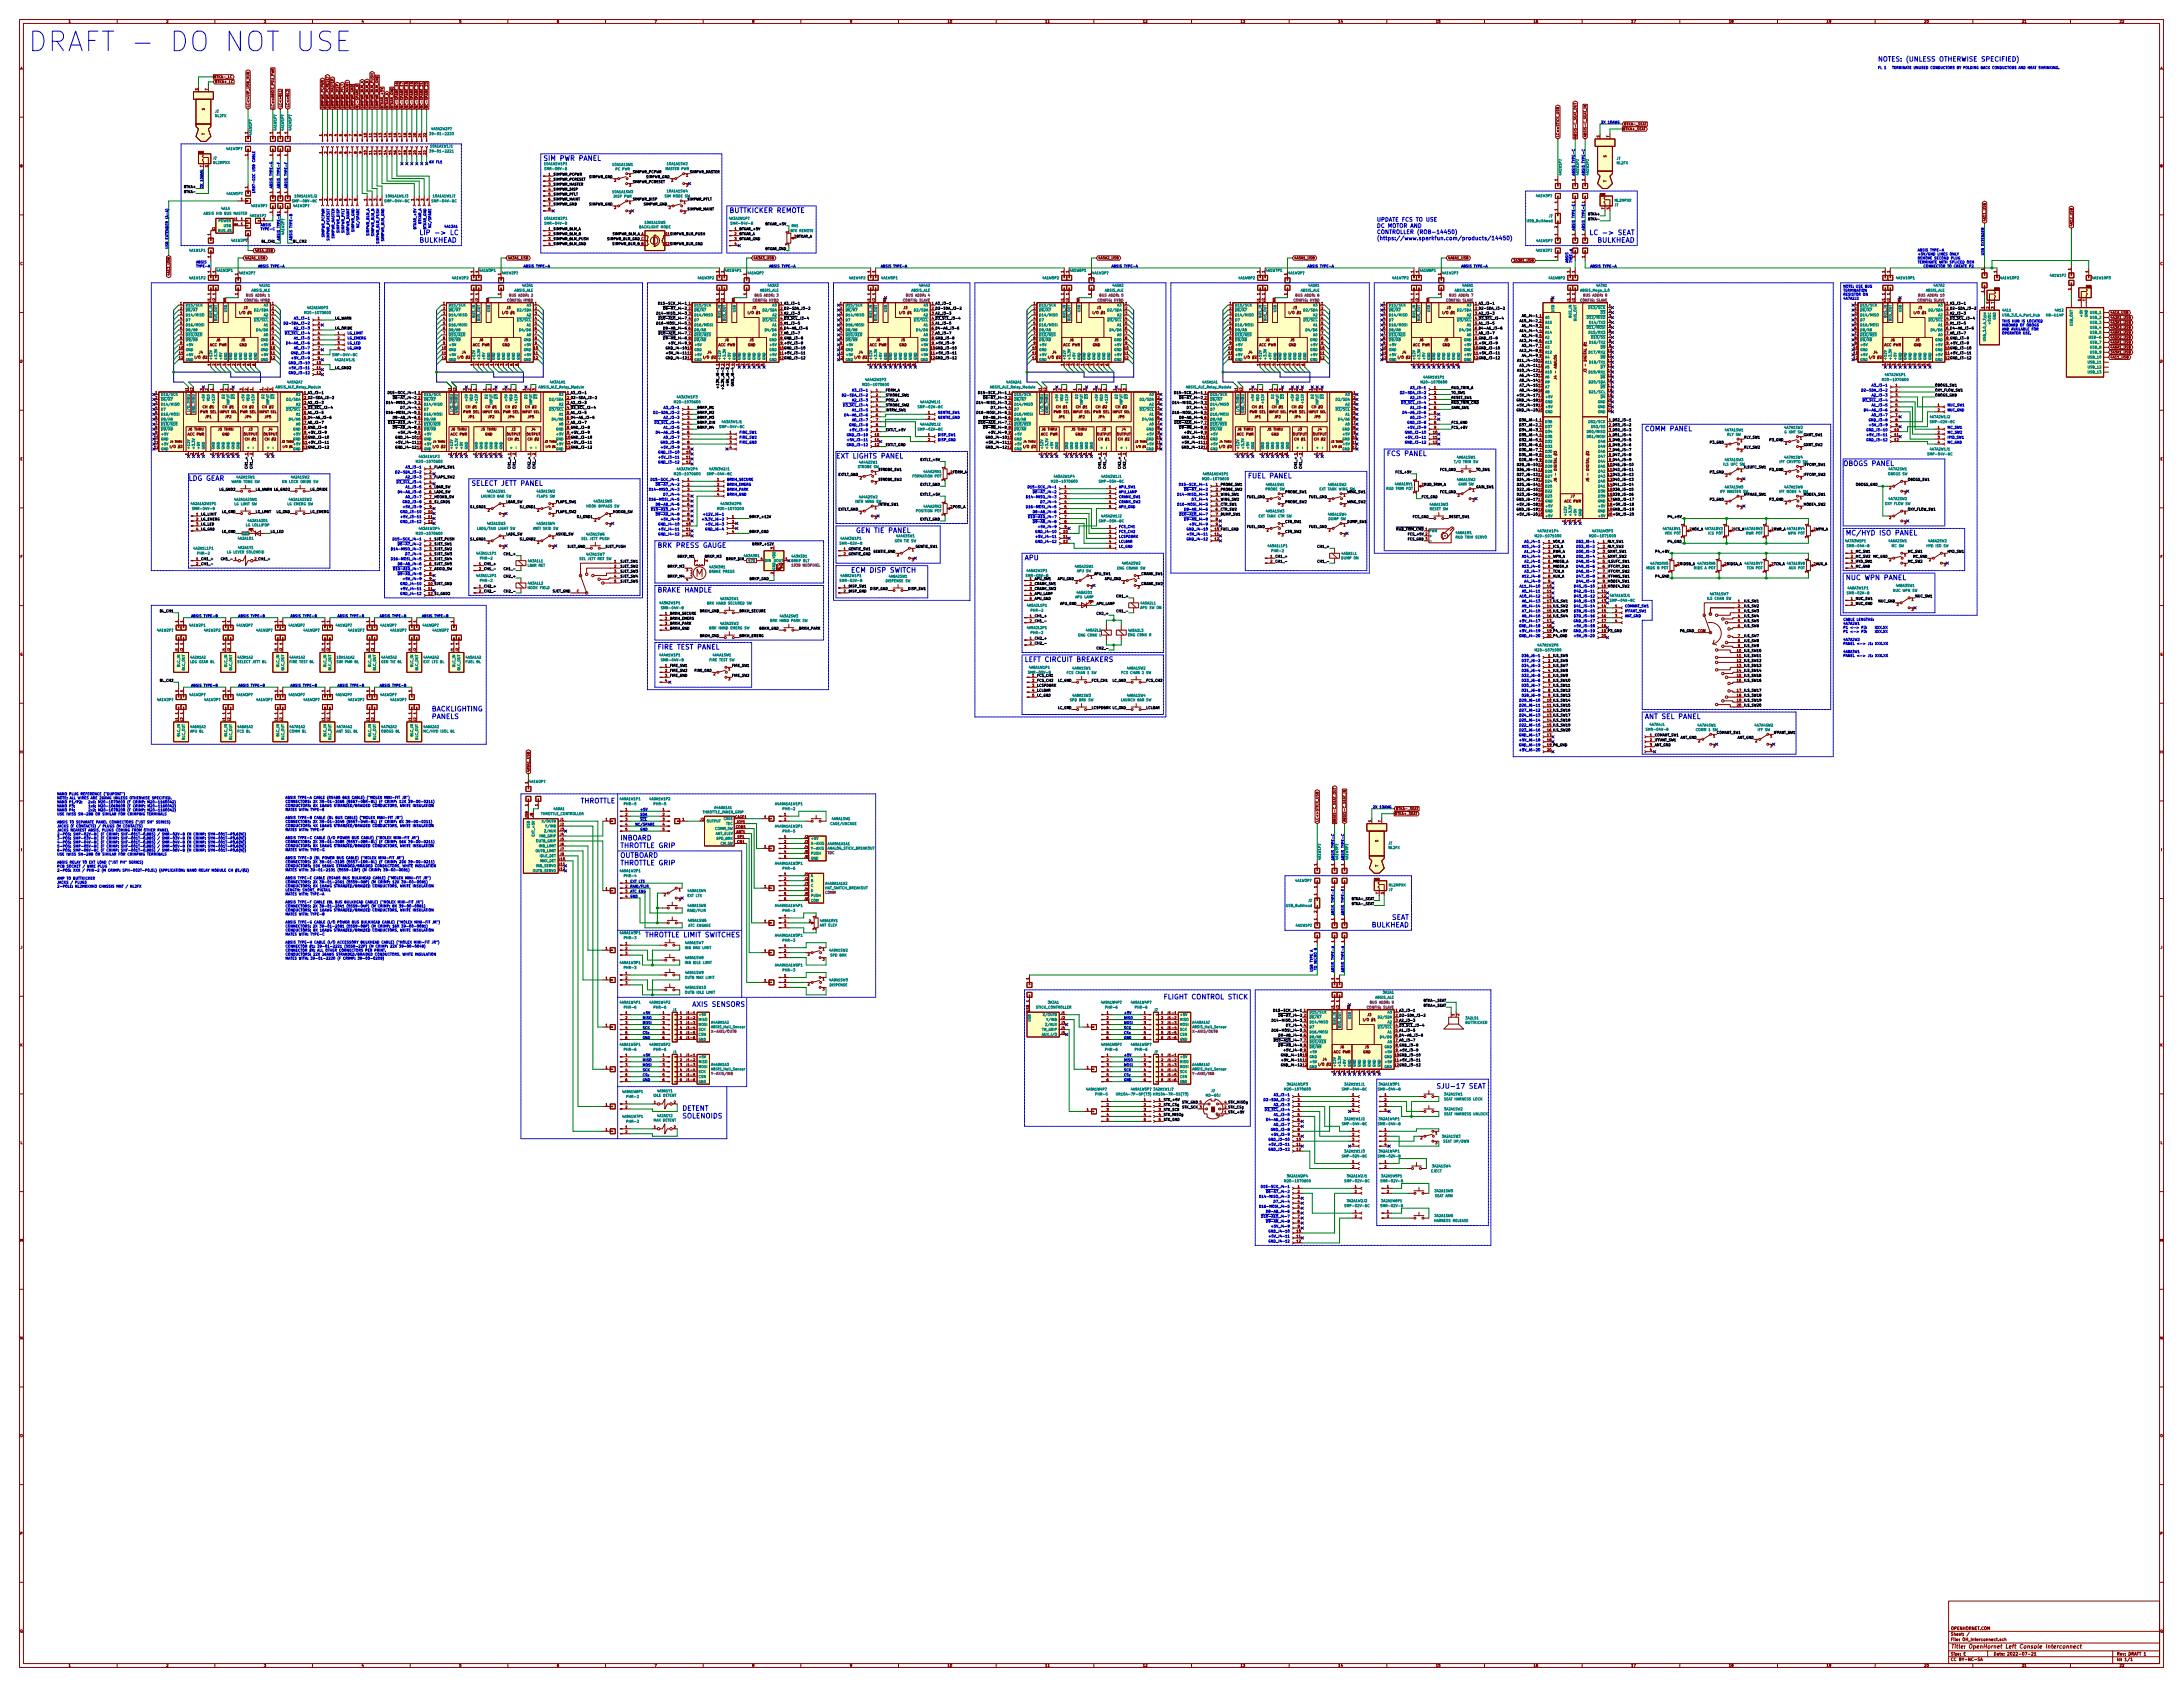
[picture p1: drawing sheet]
<svg xmlns="http://www.w3.org/2000/svg" width="1118mm" height="864mm" viewBox="0 0 1118 864" stroke-linecap="round" stroke-linejoin="round" font-family="sans-serif">
<defs><g id="words">
<text font-size="13.9" fill="#0000c2" x="34" y="26">DRAFT - DO NOT USE</text>
<g font-size="3.5" fill="#0000c2">
<text x="278" y="82">SIM PWR PANEL</text>
<text x="373" y="109">BUTTKICKER REMOTE</text>
<text x="215" y="120">LIP -&gt; LC</text>
<text x="215" y="124">BULKHEAD</text>
<text x="817" y="124">BULKHEAD</text>
<text x="818" y="120">LC -&gt; SEAT</text>
<text x="842" y="221">COMM PANEL</text>
<text x="710" y="233">FCS PANEL</text>
<text x="428" y="235">EXT LIGHTS PANEL</text>
<text x="944" y="239">OBOGS PANEL</text>
<text x="639" y="245">FUEL PANEL</text>
<text x="97" y="246">LDG GEAR</text>
<text x="241" y="249">SELECT JETT PANEL</text>
<text x="438" y="273">GEN TIE PANEL</text>
<text x="945" y="274">MC/HYD ISO PANEL</text>
<text x="337" y="280">BRK PRESS GAUGE</text>
<text x="525" y="287">APU</text>
<text x="436" y="293">ECM DISP SWITCH</text>
<text x="945" y="297">NUC WPN PANEL</text>
<text x="337" y="303">BRAKE HANDLE</text>
<text x="337" y="332">FIRE TEST PANEL</text>
<text x="525" y="339">LEFT CIRCUIT BREAKERS</text>
<text x="221" y="364">BACKLIGHTING</text>
<text x="221" y="368">PANELS</text>
<text x="842" y="368">ANT SEL PANEL</text>
<text x="297" y="411">THROTTLE</text>
<text x="317" y="430">INBOARD</text>
<text x="317" y="434">THROTTLE GRIP</text>
<text x="317" y="439">OUTBOARD</text>
<text x="317" y="443">THROTTLE GRIP</text>
<text x="712" y="471">SEAT</text>
<text x="330" y="480">THROTTLE LIMIT SWITCHES</text>
<text x="702" y="475">BULKHEAD</text>
<text x="354" y="515">AXIS SENSORS</text>
<text x="596" y="512">FLIGHT CONTROL STICK</text>
<text x="735" y="557">SJU-17 SEAT</text>
<text x="349" y="569">DETENT</text>
<text x="349" y="573">SOLENOIDS</text>
</g>
<text font-size="3.3" fill="#0000c2" x="961" y="31">NOTES: (UNLESS OTHERWISE SPECIFIED)</text>
<g font-size="2.8" fill="#0000c2">
<text x="705" y="113">UPDATE FCS TO USE</text>
<text x="705" y="117">DC MOTOR AND</text>
<text x="705" y="120">CONTROLLER (ROB-14450)</text>
<text x="705" y="123">(https://www.sparkfun.com/products/14450)</text>
</g>
<text font-size="2.8" fill="#840000" x="999" y="844">Title: OpenHornet Left Console Interconnect</text>
<g font-size="2.1" fill="#840000">
<text x="999" y="837">Sheet: /</text>
<text x="999" y="834">OPENHORNET.COM</text>
<text x="999" y="840">File: OH_Interconnect.sch</text>
<text x="999" y="850">CC BY-NC-SA</text>
<text x="999" y="847">Size: E</text>
<text x="1021" y="847">Date: 2022-07-21</text>
<text x="1084" y="847">Rev: DRAFT 1</text>
<text x="1084" y="850">Id: 1/1</text>
</g>
<g font-size="1.8" fill="#840000">
<text x="35" y="12">1</text>
<text x="85" y="12">2</text>
<text x="135" y="12">3</text>
<text x="185" y="12">4</text>
<text x="235" y="12">5</text>
<text x="285" y="12">6</text>
<text x="335" y="12">7</text>
<text x="385" y="12">8</text>
<text x="435" y="12">9</text>
<text x="485" y="12">10</text>
<text x="535" y="12">11</text>
<text x="585" y="12">12</text>
<text x="635" y="12">13</text>
<text x="685" y="12">14</text>
<text x="735" y="12">15</text>
<text x="785" y="12">16</text>
<text x="835" y="12">17</text>
<text x="885" y="12">18</text>
<text x="935" y="12">19</text>
<text x="985" y="12">20</text>
<text x="1035" y="12">21</text>
<text x="1085" y="12">22</text>
<text x="10" y="36">A</text>
<text x="1106" y="36">A</text>
<text x="109" y="40">BTKA-_LC</text>
<text x="101" y="46" transform="rotate(-90 101 46)">S</text>
<text x="106" y="46" transform="rotate(-90 106 46)">T</text>
<text x="110" y="43">BTKA+_LC</text>
<text x="105" y="56" transform="rotate(-90 105 56)">S</text>
<text x="128" y="55" transform="rotate(-90 128 55)">LC&lt;&gt;UIP_USB_HUB</text>
<text x="140" y="56" transform="rotate(-90 140 56)">LC&lt;&gt;ABSIS_PSU_PWR</text>
<text x="144" y="55" transform="rotate(-90 144 55)">LC&lt;&gt;BL1</text>
<text x="148" y="55" transform="rotate(-90 148 55)">LC&lt;&gt;BL2</text>
<text x="166" y="56" transform="rotate(-90 166 56)">SIMPWR_PCPWR</text>
<text x="168" y="56" transform="rotate(-90 168 56)">SIMPWR_PCRESET</text>
<text x="171" y="56" transform="rotate(-90 171 56)">SIMPWR_MASTER</text>
<text x="173" y="56" transform="rotate(-90 173 56)">SIMPWR_DISP</text>
<text x="176" y="56" transform="rotate(-90 176 56)">SIMPWR_PFLT</text>
<text x="178" y="56" transform="rotate(-90 178 56)">SIMPWR_MAINT</text>
<text x="181" y="56" transform="rotate(-90 181 56)">SIMPWR_GND</text>
<text x="184" y="56" transform="rotate(-90 184 56)">NC-SPARE_8</text>
<text x="186" y="56" transform="rotate(-90 186 56)">SIMPWR_BLM_A</text>
<text x="189" y="56" transform="rotate(-90 189 56)">SIMPWR_BLM_B</text>
<text x="191" y="56" transform="rotate(-90 191 56)">SIMPWR_BLM_PUSH</text>
<text x="194" y="56" transform="rotate(-90 194 56)">SIMPWR_BLM_GND</text>
<text x="196" y="56" transform="rotate(-90 196 56)">BTKAR_+5V</text>
<text x="199" y="56" transform="rotate(-90 199 56)">BTKAR_A</text>
<text x="201" y="56" transform="rotate(-90 201 56)">BTKAR_GND</text>
<text x="204" y="56" transform="rotate(-90 204 56)">NC-SPARE_16</text>
<text x="206" y="56" transform="rotate(-90 206 56)">NC-SPARE_17</text>
<text x="209" y="56" transform="rotate(-90 209 56)">NC-SPARE_18</text>
<text x="211" y="56" transform="rotate(-90 211 56)">NC-SPARE_19</text>
<text x="214" y="56" transform="rotate(-90 214 56)">NC-SPARE_20</text>
<text x="217" y="56" transform="rotate(-90 217 56)">NC-SPARE_21</text>
<text x="219" y="56" transform="rotate(-90 219 56)">NC-SPARE_22</text>
<text x="831" y="64">BTKA-_SEAT</text>
<text x="105" y="69" transform="rotate(-90 105 69)">T</text>
<text x="127" y="68" transform="rotate(-90 127 68)">1</text>
<text x="139" y="68" transform="rotate(-90 139 68)">1</text>
<text x="143" y="68" transform="rotate(-90 143 68)">1</text>
<text x="147" y="68" transform="rotate(-90 147 68)">1</text>
<text x="165" y="70" transform="rotate(-90 165 70)">1</text>
<text x="167" y="70" transform="rotate(-90 167 70)">2</text>
<text x="170" y="70" transform="rotate(-90 170 70)">3</text>
<text x="172" y="70" transform="rotate(-90 172 70)">4</text>
<text x="175" y="70" transform="rotate(-90 175 70)">5</text>
<text x="178" y="70" transform="rotate(-90 178 70)">6</text>
<text x="180" y="70" transform="rotate(-90 180 70)">7</text>
<text x="183" y="70" transform="rotate(-90 183 70)">8</text>
<text x="185" y="70" transform="rotate(-90 185 70)">9</text>
<text x="188" y="70" transform="rotate(-90 188 70)">10</text>
<text x="190" y="70" transform="rotate(-90 190 70)">11</text>
<text x="193" y="70" transform="rotate(-90 193 70)">12</text>
<text x="195" y="70" transform="rotate(-90 195 70)">13</text>
<text x="198" y="70" transform="rotate(-90 198 70)">14</text>
<text x="200" y="70" transform="rotate(-90 200 70)">15</text>
<text x="203" y="70" transform="rotate(-90 203 70)">16</text>
<text x="205" y="70" transform="rotate(-90 205 70)">17</text>
<text x="208" y="70" transform="rotate(-90 208 70)">18</text>
<text x="211" y="70" transform="rotate(-90 211 70)">19</text>
<text x="213" y="70" transform="rotate(-90 213 70)">20</text>
<text x="216" y="70" transform="rotate(-90 216 70)">21</text>
<text x="218" y="70" transform="rotate(-90 218 70)">22</text>
<text x="798" y="70" transform="rotate(-90 798 70)">LC&lt;&gt;STICK_USB</text>
<text x="807" y="71" transform="rotate(-90 807 71)">ABSIS-C_SEAT_OUT</text>
<text x="812" y="70" transform="rotate(-90 812 70)">ABSIS-C_SEAT_IN</text>
<text x="819" y="70" transform="rotate(-90 819 70)">S</text>
<text x="824" y="70" transform="rotate(-90 824 70)">T</text>
<text x="831" y="67">BTKA+_SEAT</text>
<text x="127" y="80" transform="rotate(-90 127 80)">1</text>
<text x="139" y="80" transform="rotate(-90 139 80)">1</text>
<text x="143" y="80" transform="rotate(-90 143 80)">1</text>
<text x="147" y="80" transform="rotate(-90 147 80)">1</text>
<text x="165" y="79" transform="rotate(-90 165 79)">1</text>
<text x="167" y="79" transform="rotate(-90 167 79)">2</text>
<text x="170" y="79" transform="rotate(-90 170 79)">3</text>
<text x="172" y="79" transform="rotate(-90 172 79)">4</text>
<text x="175" y="79" transform="rotate(-90 175 79)">5</text>
<text x="178" y="79" transform="rotate(-90 178 79)">6</text>
<text x="180" y="79" transform="rotate(-90 180 79)">7</text>
<text x="183" y="79" transform="rotate(-90 183 79)">8</text>
<text x="185" y="79" transform="rotate(-90 185 79)">9</text>
<text x="188" y="79" transform="rotate(-90 188 79)">10</text>
<text x="190" y="79" transform="rotate(-90 190 79)">11</text>
<text x="193" y="79" transform="rotate(-90 193 79)">12</text>
<text x="195" y="79" transform="rotate(-90 195 79)">13</text>
<text x="198" y="79" transform="rotate(-90 198 79)">14</text>
<text x="200" y="79" transform="rotate(-90 200 79)">15</text>
<text x="203" y="79" transform="rotate(-90 203 79)">16</text>
<text x="205" y="79" transform="rotate(-90 205 79)">17</text>
<text x="208" y="79" transform="rotate(-90 208 79)">18</text>
<text x="211" y="79" transform="rotate(-90 211 79)">19</text>
<text x="213" y="79" transform="rotate(-90 213 79)">20</text>
<text x="216" y="79" transform="rotate(-90 216 79)">21</text>
<text x="218" y="79" transform="rotate(-90 218 79)">22</text>
<text x="822" y="81" transform="rotate(-90 822 81)">S</text>
<text x="10" y="86">B</text>
<text x="104" y="86" transform="rotate(-90 104 86)">T</text>
<text x="106" y="86" transform="rotate(-90 106 86)">S</text>
<text x="281" y="90">1</text>
<text x="1106" y="86">B</text>
<text x="281" y="92">2</text>
<text x="281" y="95">3</text>
<text x="314" y="93">2</text>
<text x="322" y="90">1</text>
<text x="322" y="96">3</text>
<text x="344" y="93">2</text>
<text x="351" y="90">1</text>
<text x="351" y="96">3</text>
<text x="797" y="93" transform="rotate(-90 797 93)">1</text>
<text x="806" y="93" transform="rotate(-90 806 93)">1</text>
<text x="811" y="93" transform="rotate(-90 811 93)">1</text>
<text x="822" y="93" transform="rotate(-90 822 93)">T</text>
<text x="127" y="96" transform="rotate(-90 127 96)">1</text>
<text x="139" y="99" transform="rotate(-90 139 99)">1</text>
<text x="143" y="99" transform="rotate(-90 143 99)">1</text>
<text x="147" y="99" transform="rotate(-90 147 99)">1</text>
<text x="281" y="98">4</text>
<text x="281" y="100">5</text>
<text x="123" y="103">1</text>
<text x="165" y="103" transform="rotate(-90 165 103)">1</text>
<text x="167" y="103" transform="rotate(-90 167 103)">2</text>
<text x="170" y="103" transform="rotate(-90 170 103)">3</text>
<text x="172" y="103" transform="rotate(-90 172 103)">4</text>
<text x="175" y="103" transform="rotate(-90 175 103)">5</text>
<text x="178" y="103" transform="rotate(-90 178 103)">6</text>
<text x="180" y="103" transform="rotate(-90 180 103)">7</text>
<text x="183" y="103" transform="rotate(-90 183 103)">8</text>
<text x="188" y="103" transform="rotate(-90 188 103)">1</text>
<text x="190" y="103" transform="rotate(-90 190 103)">2</text>
<text x="193" y="103" transform="rotate(-90 193 103)">3</text>
<text x="195" y="103" transform="rotate(-90 195 103)">4</text>
<text x="212" y="103" transform="rotate(-90 212 103)">1</text>
<text x="214" y="103" transform="rotate(-90 214 103)">2</text>
<text x="217" y="103" transform="rotate(-90 217 103)">3</text>
<text x="219" y="103" transform="rotate(-90 219 103)">4</text>
<text x="281" y="103">6</text>
<text x="281" y="105">7</text>
<text x="281" y="108">8</text>
<text x="314" y="107">2</text>
<text x="322" y="104">1</text>
<text x="342" y="107">2</text>
<text x="350" y="104">1</text>
<text x="797" y="108" transform="rotate(-90 797 108)">1</text>
<text x="797" y="104" transform="rotate(-90 797 104)">1</text>
<text x="806" y="104" transform="rotate(-90 806 104)">1</text>
<text x="811" y="104" transform="rotate(-90 811 104)">1</text>
<text x="821" y="107" transform="rotate(-90 821 107)">T</text>
<text x="824" y="107" transform="rotate(-90 824 107)">S</text>
<text x="120" y="113">J1</text>
<text x="123" y="113">1</text>
<text x="135" y="113">1</text>
<text x="139" y="109" transform="rotate(-90 139 109)">1</text>
<text x="143" y="109" transform="rotate(-90 143 109)">1</text>
<text x="147" y="109" transform="rotate(-90 147 109)">1</text>
<text x="322" y="109">3</text>
<text x="350" y="109">3</text>
<text x="1017" y="114" transform="rotate(-90 1017 114)">4A11_USB</text>
<text x="108" y="118">J2</text>
<text x="123" y="115">1</text>
<text x="281" y="118">1</text>
<text x="376" y="118">1</text>
<text x="404" y="119" transform="rotate(-90 404 119)">1</text>
<text x="797" y="117" transform="rotate(-90 797 117)">2</text>
<text x="1061" y="116" transform="rotate(-90 1061 116)">4A12_USB</text>
<text x="108" y="120" transform="rotate(-90 108 120)">1</text>
<text x="281" y="120">2</text>
<text x="281" y="123">3</text>
<text x="281" y="125">4</text>
<text x="376" y="120">2</text>
<text x="376" y="123">3</text>
<text x="376" y="125">4</text>
<text x="404" y="126" transform="rotate(-90 404 126)">3</text>
<text x="797" y="120" transform="rotate(-90 797 120)">1</text>
<text x="806" y="120" transform="rotate(-90 806 120)">1</text>
<text x="811" y="120" transform="rotate(-90 811 120)">1</text>
<text x="108" y="132" transform="rotate(-90 108 132)">1</text>
<text x="130" y="129">4A1A_USB</text>
<text x="797" y="132" transform="rotate(-90 797 132)">1</text>
<text x="806" y="132" transform="rotate(-90 806 132)">1</text>
<text x="811" y="132" transform="rotate(-90 811 132)">1</text>
<text x="10" y="136">C</text>
<text x="125" y="133">4A2A1_USB</text>
<text x="260" y="133">4A3A1_USB</text>
<text x="386" y="133">4A3A3_USB</text>
<text x="562" y="133">4A5A2_USB</text>
<text x="662" y="133">4A5A1_USB</text>
<text x="741" y="133">4A6A1_USB</text>
<text x="775" y="134">3A3A1_USB</text>
<text x="1106" y="136">C</text>
<text x="87" y="141" transform="rotate(-90 87 141)">4A12_USB</text>
<text x="108" y="140" transform="rotate(-90 108 140)">1</text>
<text x="110" y="140" transform="rotate(-90 110 140)">1</text>
<text x="122" y="141" transform="rotate(-90 122 141)">1</text>
<text x="242" y="140" transform="rotate(-90 242 140)">1</text>
<text x="245" y="140" transform="rotate(-90 245 140)">1</text>
<text x="256" y="141" transform="rotate(-90 256 141)">1</text>
<text x="368" y="140" transform="rotate(-90 368 140)">1</text>
<text x="371" y="140" transform="rotate(-90 371 140)">1</text>
<text x="382" y="141" transform="rotate(-90 382 141)">1</text>
<text x="446" y="140" transform="rotate(-90 446 140)">1</text>
<text x="448" y="140" transform="rotate(-90 448 140)">1</text>
<text x="545" y="140" transform="rotate(-90 545 140)">1</text>
<text x="547" y="140" transform="rotate(-90 547 140)">1</text>
<text x="559" y="141" transform="rotate(-90 559 141)">1</text>
<text x="645" y="140" transform="rotate(-90 645 140)">1</text>
<text x="647" y="140" transform="rotate(-90 647 140)">1</text>
<text x="659" y="141" transform="rotate(-90 659 141)">1</text>
<text x="724" y="140" transform="rotate(-90 724 140)">1</text>
<text x="726" y="140" transform="rotate(-90 726 140)">1</text>
<text x="738" y="141" transform="rotate(-90 738 141)">1</text>
<text x="804" y="140" transform="rotate(-90 804 140)">1</text>
<text x="806" y="140" transform="rotate(-90 806 140)">1</text>
<text x="965" y="140" transform="rotate(-90 965 140)">1</text>
<text x="967" y="140" transform="rotate(-90 967 140)">1</text>
<text x="1016" y="138" transform="rotate(-90 1016 138)">1</text>
<text x="1022" y="140" transform="rotate(-90 1022 140)">1</text>
<text x="1060" y="138" transform="rotate(-90 1060 138)">1</text>
<text x="1069" y="140" transform="rotate(-90 1069 140)">1</text>
<text x="1016" y="150" transform="rotate(-90 1016 150)">1</text>
<text x="1060" y="148" transform="rotate(-90 1060 148)">1</text>
<text x="92" y="156">1</text>
<text x="108" y="155" transform="rotate(-90 108 155)">J1</text>
<text x="108" y="151" transform="rotate(-90 108 151)">1</text>
<text x="110" y="155" transform="rotate(-90 110 155)">J2</text>
<text x="110" y="151" transform="rotate(-90 110 151)">1</text>
<text x="122" y="151" transform="rotate(-90 122 151)">1</text>
<text x="139" y="156">1</text>
<text x="227" y="156">1</text>
<text x="242" y="155" transform="rotate(-90 242 155)">J1</text>
<text x="242" y="151" transform="rotate(-90 242 151)">1</text>
<text x="245" y="155" transform="rotate(-90 245 155)">J2</text>
<text x="245" y="151" transform="rotate(-90 245 151)">1</text>
<text x="256" y="151" transform="rotate(-90 256 151)">1</text>
<text x="274" y="156">1</text>
<text x="353" y="156">1</text>
<text x="368" y="155" transform="rotate(-90 368 155)">J1</text>
<text x="368" y="151" transform="rotate(-90 368 151)">1</text>
<text x="371" y="155" transform="rotate(-90 371 155)">J2</text>
<text x="371" y="151" transform="rotate(-90 371 151)">1</text>
<text x="382" y="151" transform="rotate(-90 382 151)">1</text>
<text x="430" y="156">1</text>
<text x="446" y="155" transform="rotate(-90 446 155)">J1</text>
<text x="446" y="151" transform="rotate(-90 446 151)">1</text>
<text x="448" y="155" transform="rotate(-90 448 155)">J2</text>
<text x="448" y="151" transform="rotate(-90 448 151)">1</text>
<text x="529" y="156">1</text>
<text x="545" y="155" transform="rotate(-90 545 155)">J1</text>
<text x="545" y="151" transform="rotate(-90 545 151)">1</text>
<text x="547" y="155" transform="rotate(-90 547 155)">J2</text>
<text x="547" y="151" transform="rotate(-90 547 151)">1</text>
<text x="559" y="151" transform="rotate(-90 559 151)">1</text>
<text x="576" y="156">1</text>
<text x="629" y="156">1</text>
<text x="645" y="155" transform="rotate(-90 645 155)">J1</text>
<text x="645" y="151" transform="rotate(-90 645 151)">1</text>
<text x="647" y="155" transform="rotate(-90 647 155)">J2</text>
<text x="647" y="151" transform="rotate(-90 647 151)">1</text>
<text x="659" y="151" transform="rotate(-90 659 151)">1</text>
<text x="676" y="156">1</text>
<text x="708" y="156">1</text>
<text x="724" y="155" transform="rotate(-90 724 155)">J1</text>
<text x="724" y="151" transform="rotate(-90 724 151)">1</text>
<text x="726" y="155" transform="rotate(-90 726 155)">J2</text>
<text x="726" y="151" transform="rotate(-90 726 151)">1</text>
<text x="738" y="151" transform="rotate(-90 738 151)">1</text>
<text x="804" y="155" transform="rotate(-90 804 155)">J1</text>
<text x="804" y="151" transform="rotate(-90 804 151)">1</text>
<text x="806" y="155" transform="rotate(-90 806 155)">J2</text>
<text x="806" y="151" transform="rotate(-90 806 151)">1</text>
<text x="949" y="156">1</text>
<text x="965" y="155" transform="rotate(-90 965 155)">J1</text>
<text x="965" y="151" transform="rotate(-90 965 151)">1</text>
<text x="967" y="155" transform="rotate(-90 967 155)">J2</text>
<text x="967" y="151" transform="rotate(-90 967 151)">1</text>
<text x="1018" y="156" transform="rotate(-90 1018 156)">S</text>
<text x="1021" y="155" transform="rotate(-90 1021 155)">T</text>
<text x="1065" y="154" transform="rotate(-90 1065 154)">S</text>
<text x="1068" y="154" transform="rotate(-90 1068 154)">T</text>
<text x="92" y="158">2</text>
<text x="92" y="161">3</text>
<text x="123" y="161">I/O #1</text>
<text x="125" y="158">J3</text>
<text x="139" y="158">2</text>
<text x="139" y="161">3</text>
<text x="227" y="158">2</text>
<text x="227" y="161">3</text>
<text x="258" y="161">I/O #1</text>
<text x="259" y="158">J3</text>
<text x="274" y="158">2</text>
<text x="274" y="161">3</text>
<text x="353" y="158">2</text>
<text x="353" y="161">3</text>
<text x="384" y="161">I/O #1</text>
<text x="385" y="158">J3</text>
<text x="430" y="158">2</text>
<text x="430" y="161">3</text>
<text x="461" y="161">I/O #1</text>
<text x="463" y="158">J3</text>
<text x="529" y="158">2</text>
<text x="529" y="161">3</text>
<text x="560" y="161">I/O #1</text>
<text x="562" y="158">J3</text>
<text x="576" y="158">2</text>
<text x="576" y="161">3</text>
<text x="629" y="158">2</text>
<text x="629" y="161">3</text>
<text x="661" y="161">I/O #1</text>
<text x="662" y="158">J3</text>
<text x="676" y="158">2</text>
<text x="676" y="161">3</text>
<text x="708" y="158">2</text>
<text x="708" y="161">3</text>
<text x="739" y="161">I/O #1</text>
<text x="741" y="158">J3</text>
<text x="824" y="157">1</text>
<text x="824" y="160">2</text>
<text x="949" y="158">2</text>
<text x="949" y="161">3</text>
<text x="981" y="161">I/O #1</text>
<text x="982" y="158">J3</text>
<text x="1016" y="158" transform="rotate(-90 1016 158)">1</text>
<text x="1018" y="158" transform="rotate(-90 1018 158)">2</text>
<text x="1021" y="158" transform="rotate(-90 1021 158)">3</text>
<text x="1080" y="161">4A1A_USB</text>
<text x="92" y="164">4</text>
<text x="92" y="166">5</text>
<text x="139" y="164">4</text>
<text x="139" y="166">5</text>
<text x="163" y="164">1</text>
<text x="163" y="166">2</text>
<text x="227" y="164">4</text>
<text x="227" y="166">5</text>
<text x="274" y="164">4</text>
<text x="274" y="166">5</text>
<text x="353" y="164">4</text>
<text x="353" y="166">5</text>
<text x="430" y="164">4</text>
<text x="430" y="166">5</text>
<text x="529" y="164">4</text>
<text x="529" y="166">5</text>
<text x="576" y="164">4</text>
<text x="576" y="166">5</text>
<text x="629" y="164">4</text>
<text x="629" y="166">5</text>
<text x="676" y="164">4</text>
<text x="676" y="166">5</text>
<text x="708" y="164">4</text>
<text x="708" y="166">5</text>
<text x="788" y="162">1</text>
<text x="788" y="165">2</text>
<text x="788" y="167">3</text>
<text x="824" y="162">3</text>
<text x="824" y="165">4</text>
<text x="824" y="167">5</text>
<text x="949" y="164">4</text>
<text x="949" y="166">5</text>
<text x="1080" y="163">4A2A1_USB</text>
<text x="1080" y="166">4A3A1_USB</text>
<text x="92" y="169">6</text>
<text x="92" y="171">7</text>
<text x="92" y="174">8</text>
<text x="139" y="169">6</text>
<text x="139" y="171">7</text>
<text x="139" y="174">8</text>
<text x="163" y="169">3</text>
<text x="163" y="171">4</text>
<text x="163" y="174">5</text>
<text x="173" y="171">1</text>
<text x="173" y="174">2</text>
<text x="227" y="169">6</text>
<text x="227" y="171">7</text>
<text x="227" y="174">8</text>
<text x="274" y="169">6</text>
<text x="274" y="171">7</text>
<text x="274" y="174">8</text>
<text x="353" y="169">6</text>
<text x="353" y="171">7</text>
<text x="353" y="174">8</text>
<text x="430" y="169">6</text>
<text x="430" y="171">7</text>
<text x="430" y="174">8</text>
<text x="529" y="169">6</text>
<text x="529" y="171">7</text>
<text x="529" y="174">8</text>
<text x="576" y="169">6</text>
<text x="576" y="171">7</text>
<text x="576" y="174">8</text>
<text x="629" y="169">6</text>
<text x="629" y="171">7</text>
<text x="629" y="174">8</text>
<text x="676" y="169">6</text>
<text x="676" y="171">7</text>
<text x="676" y="174">8</text>
<text x="708" y="169">6</text>
<text x="708" y="171">7</text>
<text x="708" y="174">8</text>
<text x="788" y="170">4</text>
<text x="788" y="172">5</text>
<text x="824" y="170">6</text>
<text x="824" y="172">7</text>
<text x="949" y="169">6</text>
<text x="949" y="171">7</text>
<text x="949" y="174">8</text>
<text x="1080" y="168">4A3A3_USB</text>
<text x="1080" y="173">4A5A2_USB</text>
<text x="1080" y="171">4A9A1_USB</text>
<text x="92" y="179">10</text>
<text x="92" y="176">9</text>
<text x="108" y="177">ACC PWR</text>
<text x="111" y="175">J6</text>
<text x="123" y="177">GND</text>
<text x="123" y="175">J5</text>
<text x="139" y="179">10</text>
<text x="139" y="176">9</text>
<text x="163" y="176">6</text>
<text x="163" y="179">7</text>
<text x="173" y="176">3</text>
<text x="173" y="179">4</text>
<text x="226" y="179">10</text>
<text x="227" y="176">9</text>
<text x="242" y="177">ACC PWR</text>
<text x="245" y="175">J6</text>
<text x="257" y="177">GND</text>
<text x="258" y="175">J5</text>
<text x="273" y="179">10</text>
<text x="274" y="176">9</text>
<text x="352" y="179">10</text>
<text x="353" y="176">9</text>
<text x="368" y="177">ACC PWR</text>
<text x="371" y="175">J6</text>
<text x="383" y="177">GND</text>
<text x="384" y="175">J5</text>
<text x="430" y="179">10</text>
<text x="430" y="176">9</text>
<text x="445" y="177">ACC PWR</text>
<text x="449" y="175">J6</text>
<text x="460" y="177">GND</text>
<text x="461" y="175">J5</text>
<text x="529" y="179">10</text>
<text x="529" y="176">9</text>
<text x="544" y="177">ACC PWR</text>
<text x="548" y="175">J6</text>
<text x="559" y="177">GND</text>
<text x="560" y="175">J5</text>
<text x="576" y="179">10</text>
<text x="576" y="176">9</text>
<text x="629" y="179">10</text>
<text x="629" y="176">9</text>
<text x="645" y="177">ACC PWR</text>
<text x="648" y="175">J6</text>
<text x="660" y="177">GND</text>
<text x="661" y="175">J5</text>
<text x="676" y="179">10</text>
<text x="676" y="176">9</text>
<text x="708" y="179">10</text>
<text x="708" y="176">9</text>
<text x="723" y="177">ACC PWR</text>
<text x="727" y="175">J6</text>
<text x="738" y="177">GND</text>
<text x="739" y="175">J5</text>
<text x="788" y="175">6</text>
<text x="788" y="178">7</text>
<text x="824" y="175">8</text>
<text x="824" y="178">9</text>
<text x="949" y="179">10</text>
<text x="949" y="176">9</text>
<text x="965" y="177">ACC PWR</text>
<text x="968" y="175">J6</text>
<text x="980" y="177">GND</text>
<text x="981" y="175">J5</text>
<text x="1080" y="176">4A5A1_USB</text>
<text x="1080" y="178">4A6A1_USB</text>
<text x="10" y="186">D</text>
<text x="92" y="181">11</text>
<text x="92" y="184">12</text>
<text x="100" y="184">I/O #2</text>
<text x="102" y="181">J4</text>
<text x="139" y="181">11</text>
<text x="139" y="184">12</text>
<text x="163" y="181">8</text>
<text x="163" y="184">9</text>
<text x="226" y="181">11</text>
<text x="226" y="184">12</text>
<text x="235" y="184">I/O #2</text>
<text x="237" y="181">J4</text>
<text x="273" y="181">11</text>
<text x="273" y="184">12</text>
<text x="352" y="181">11</text>
<text x="352" y="184">12</text>
<text x="361" y="184">I/O #2</text>
<text x="362" y="181">J4</text>
<text x="430" y="181">11</text>
<text x="430" y="184">12</text>
<text x="438" y="184">I/O #2</text>
<text x="440" y="181">J4</text>
<text x="529" y="181">11</text>
<text x="529" y="184">12</text>
<text x="537" y="184">I/O #2</text>
<text x="539" y="181">J4</text>
<text x="576" y="181">11</text>
<text x="576" y="184">12</text>
<text x="629" y="181">11</text>
<text x="629" y="184">12</text>
<text x="638" y="184">I/O #2</text>
<text x="639" y="181">J4</text>
<text x="676" y="181">11</text>
<text x="676" y="184">12</text>
<text x="708" y="181">11</text>
<text x="708" y="184">12</text>
<text x="716" y="184">I/O #2</text>
<text x="718" y="181">J4</text>
<text x="788" y="185">10</text>
<text x="788" y="180">8</text>
<text x="788" y="183">9</text>
<text x="823" y="180">10</text>
<text x="823" y="183">11</text>
<text x="823" y="185">12</text>
<text x="949" y="181">11</text>
<text x="949" y="184">12</text>
<text x="958" y="184">I/O #2</text>
<text x="959" y="181">J4</text>
<text x="1080" y="184">4A11_USB</text>
<text x="1080" y="181">3A3A1_USB</text>
<text x="1106" y="186">D</text>
<text x="108" y="187" transform="rotate(-90 108 187)">1</text>
<text x="110" y="187" transform="rotate(-90 110 187)">2</text>
<text x="113" y="187" transform="rotate(-90 113 187)">3</text>
<text x="115" y="187" transform="rotate(-90 115 187)">4</text>
<text x="118" y="187" transform="rotate(-90 118 187)">1</text>
<text x="120" y="187" transform="rotate(-90 120 187)">2</text>
<text x="123" y="187" transform="rotate(-90 123 187)">3</text>
<text x="125" y="187" transform="rotate(-90 125 187)">4</text>
<text x="128" y="187" transform="rotate(-90 128 187)">5</text>
<text x="131" y="187" transform="rotate(-90 131 187)">6</text>
<text x="162" y="186">10</text>
<text x="162" y="189">11</text>
<text x="162" y="192">12</text>
<text x="242" y="187" transform="rotate(-90 242 187)">1</text>
<text x="245" y="187" transform="rotate(-90 245 187)">2</text>
<text x="247" y="187" transform="rotate(-90 247 187)">3</text>
<text x="250" y="187" transform="rotate(-90 250 187)">4</text>
<text x="252" y="187" transform="rotate(-90 252 187)">1</text>
<text x="255" y="187" transform="rotate(-90 255 187)">2</text>
<text x="258" y="187" transform="rotate(-90 258 187)">3</text>
<text x="260" y="187" transform="rotate(-90 260 187)">4</text>
<text x="263" y="187" transform="rotate(-90 263 187)">5</text>
<text x="265" y="187" transform="rotate(-90 265 187)">6</text>
<text x="368" y="187" transform="rotate(-90 368 187)">1</text>
<text x="371" y="187" transform="rotate(-90 371 187)">2</text>
<text x="373" y="187" transform="rotate(-90 373 187)">3</text>
<text x="376" y="187" transform="rotate(-90 376 187)">4</text>
<text x="378" y="187" transform="rotate(-90 378 187)">1</text>
<text x="381" y="187" transform="rotate(-90 381 187)">2</text>
<text x="383" y="187" transform="rotate(-90 383 187)">3</text>
<text x="386" y="187" transform="rotate(-90 386 187)">4</text>
<text x="388" y="187" transform="rotate(-90 388 187)">5</text>
<text x="391" y="187" transform="rotate(-90 391 187)">6</text>
<text x="446" y="187" transform="rotate(-90 446 187)">1</text>
<text x="448" y="187" transform="rotate(-90 448 187)">2</text>
<text x="451" y="187" transform="rotate(-90 451 187)">3</text>
<text x="453" y="187" transform="rotate(-90 453 187)">4</text>
<text x="456" y="187" transform="rotate(-90 456 187)">1</text>
<text x="458" y="187" transform="rotate(-90 458 187)">2</text>
<text x="461" y="187" transform="rotate(-90 461 187)">3</text>
<text x="463" y="187" transform="rotate(-90 463 187)">4</text>
<text x="466" y="187" transform="rotate(-90 466 187)">5</text>
<text x="468" y="187" transform="rotate(-90 468 187)">6</text>
<text x="545" y="187" transform="rotate(-90 545 187)">1</text>
<text x="547" y="187" transform="rotate(-90 547 187)">2</text>
<text x="550" y="187" transform="rotate(-90 550 187)">3</text>
<text x="552" y="187" transform="rotate(-90 552 187)">4</text>
<text x="555" y="187" transform="rotate(-90 555 187)">1</text>
<text x="557" y="187" transform="rotate(-90 557 187)">2</text>
<text x="560" y="187" transform="rotate(-90 560 187)">3</text>
<text x="562" y="187" transform="rotate(-90 562 187)">4</text>
<text x="565" y="187" transform="rotate(-90 565 187)">5</text>
<text x="567" y="187" transform="rotate(-90 567 187)">6</text>
<text x="645" y="187" transform="rotate(-90 645 187)">1</text>
<text x="647" y="187" transform="rotate(-90 647 187)">2</text>
<text x="650" y="187" transform="rotate(-90 650 187)">3</text>
<text x="653" y="187" transform="rotate(-90 653 187)">4</text>
<text x="655" y="187" transform="rotate(-90 655 187)">1</text>
<text x="658" y="187" transform="rotate(-90 658 187)">2</text>
<text x="660" y="187" transform="rotate(-90 660 187)">3</text>
<text x="663" y="187" transform="rotate(-90 663 187)">4</text>
<text x="665" y="187" transform="rotate(-90 665 187)">5</text>
<text x="668" y="187" transform="rotate(-90 668 187)">6</text>
<text x="724" y="187" transform="rotate(-90 724 187)">1</text>
<text x="726" y="187" transform="rotate(-90 726 187)">2</text>
<text x="729" y="187" transform="rotate(-90 729 187)">3</text>
<text x="731" y="187" transform="rotate(-90 731 187)">4</text>
<text x="734" y="187" transform="rotate(-90 734 187)">1</text>
<text x="736" y="187" transform="rotate(-90 736 187)">2</text>
<text x="739" y="187" transform="rotate(-90 739 187)">3</text>
<text x="741" y="187" transform="rotate(-90 741 187)">4</text>
<text x="744" y="187" transform="rotate(-90 744 187)">5</text>
<text x="747" y="187" transform="rotate(-90 747 187)">6</text>
<text x="788" y="188">11</text>
<text x="788" y="190">12</text>
<text x="812" y="189" transform="rotate(-90 812 189)">J3 - DIGITAL #1</text>
<text x="823" y="188">13</text>
<text x="823" y="190">14</text>
<text x="965" y="187" transform="rotate(-90 965 187)">1</text>
<text x="967" y="187" transform="rotate(-90 967 187)">2</text>
<text x="970" y="187" transform="rotate(-90 970 187)">3</text>
<text x="973" y="187" transform="rotate(-90 973 187)">4</text>
<text x="975" y="187" transform="rotate(-90 975 187)">1</text>
<text x="978" y="187" transform="rotate(-90 978 187)">2</text>
<text x="980" y="187" transform="rotate(-90 980 187)">3</text>
<text x="983" y="187" transform="rotate(-90 983 187)">4</text>
<text x="985" y="187" transform="rotate(-90 985 187)">5</text>
<text x="988" y="187" transform="rotate(-90 988 187)">6</text>
<text x="788" y="193">13</text>
<text x="788" y="195">14</text>
<text x="788" y="198">15</text>
<text x="797" y="194" transform="rotate(-90 797 194)">J4 - ANALOG</text>
<text x="823" y="193">15</text>
<text x="823" y="195">16</text>
<text x="823" y="198">17</text>
<text x="970" y="198">1</text>
<text x="80" y="202">1</text>
<text x="96" y="200" transform="rotate(-90 96 200)">J1</text>
<text x="99" y="200" transform="rotate(-90 99 200)">J2</text>
<text x="104" y="200" transform="rotate(-90 104 200)">3</text>
<text x="106" y="200" transform="rotate(-90 106 200)">2</text>
<text x="109" y="200" transform="rotate(-90 109 200)">1</text>
<text x="114" y="200" transform="rotate(-90 114 200)">1</text>
<text x="117" y="200" transform="rotate(-90 117 200)">2</text>
<text x="119" y="200" transform="rotate(-90 119 200)">3</text>
<text x="124" y="200" transform="rotate(-90 124 200)">3</text>
<text x="127" y="200" transform="rotate(-90 127 200)">2</text>
<text x="129" y="200" transform="rotate(-90 129 200)">1</text>
<text x="134" y="200" transform="rotate(-90 134 200)">1</text>
<text x="137" y="200" transform="rotate(-90 137 200)">2</text>
<text x="139" y="200" transform="rotate(-90 139 200)">3</text>
<text x="214" y="202">1</text>
<text x="231" y="200" transform="rotate(-90 231 200)">J1</text>
<text x="233" y="200" transform="rotate(-90 233 200)">J2</text>
<text x="239" y="200" transform="rotate(-90 239 200)">3</text>
<text x="241" y="200" transform="rotate(-90 241 200)">2</text>
<text x="244" y="200" transform="rotate(-90 244 200)">1</text>
<text x="249" y="200" transform="rotate(-90 249 200)">1</text>
<text x="251" y="200" transform="rotate(-90 251 200)">2</text>
<text x="254" y="200" transform="rotate(-90 254 200)">3</text>
<text x="259" y="200" transform="rotate(-90 259 200)">3</text>
<text x="261" y="200" transform="rotate(-90 261 200)">2</text>
<text x="264" y="200" transform="rotate(-90 264 200)">1</text>
<text x="269" y="200" transform="rotate(-90 269 200)">1</text>
<text x="272" y="200" transform="rotate(-90 272 200)">2</text>
<text x="274" y="200" transform="rotate(-90 274 200)">3</text>
<text x="448" y="200">1</text>
<text x="448" y="203">2</text>
<text x="516" y="202">1</text>
<text x="533" y="200" transform="rotate(-90 533 200)">J1</text>
<text x="536" y="200" transform="rotate(-90 536 200)">J2</text>
<text x="541" y="200" transform="rotate(-90 541 200)">3</text>
<text x="543" y="200" transform="rotate(-90 543 200)">2</text>
<text x="546" y="200" transform="rotate(-90 546 200)">1</text>
<text x="551" y="200" transform="rotate(-90 551 200)">1</text>
<text x="553" y="200" transform="rotate(-90 553 200)">2</text>
<text x="556" y="200" transform="rotate(-90 556 200)">3</text>
<text x="561" y="200" transform="rotate(-90 561 200)">3</text>
<text x="564" y="200" transform="rotate(-90 564 200)">2</text>
<text x="566" y="200" transform="rotate(-90 566 200)">1</text>
<text x="571" y="200" transform="rotate(-90 571 200)">1</text>
<text x="574" y="200" transform="rotate(-90 574 200)">2</text>
<text x="576" y="200" transform="rotate(-90 576 200)">3</text>
<text x="593" y="202">1</text>
<text x="617" y="202">1</text>
<text x="633" y="200" transform="rotate(-90 633 200)">J1</text>
<text x="636" y="200" transform="rotate(-90 636 200)">J2</text>
<text x="641" y="200" transform="rotate(-90 641 200)">3</text>
<text x="644" y="200" transform="rotate(-90 644 200)">2</text>
<text x="646" y="200" transform="rotate(-90 646 200)">1</text>
<text x="651" y="200" transform="rotate(-90 651 200)">1</text>
<text x="654" y="200" transform="rotate(-90 654 200)">2</text>
<text x="656" y="200" transform="rotate(-90 656 200)">3</text>
<text x="661" y="200" transform="rotate(-90 661 200)">3</text>
<text x="664" y="200" transform="rotate(-90 664 200)">2</text>
<text x="666" y="200" transform="rotate(-90 666 200)">1</text>
<text x="672" y="200" transform="rotate(-90 672 200)">1</text>
<text x="674" y="200" transform="rotate(-90 674 200)">2</text>
<text x="677" y="200" transform="rotate(-90 677 200)">3</text>
<text x="693" y="202">1</text>
<text x="734" y="199">1</text>
<text x="734" y="202">2</text>
<text x="788" y="200">16</text>
<text x="788" y="203">17</text>
<text x="823" y="200">18</text>
<text x="823" y="203">19</text>
<text x="970" y="200">2</text>
<text x="970" y="203">3</text>
<text x="80" y="204">2</text>
<text x="80" y="207">3</text>
<text x="80" y="209">4</text>
<text x="104" y="209">CH #1</text>
<text x="114" y="209">CH #1</text>
<text x="125" y="209">CH #2</text>
<text x="135" y="209">CH #2</text>
<text x="214" y="204">2</text>
<text x="214" y="207">3</text>
<text x="214" y="209">4</text>
<text x="239" y="209">CH #1</text>
<text x="249" y="209">CH #1</text>
<text x="259" y="209">CH #2</text>
<text x="269" y="209">CH #2</text>
<text x="352" y="209">1</text>
<text x="448" y="205">3</text>
<text x="448" y="208">4</text>
<text x="516" y="204">2</text>
<text x="516" y="207">3</text>
<text x="516" y="209">4</text>
<text x="541" y="209">CH #1</text>
<text x="551" y="209">CH #1</text>
<text x="561" y="209">CH #2</text>
<text x="572" y="209">CH #2</text>
<text x="593" y="204">2</text>
<text x="593" y="207">3</text>
<text x="593" y="209">4</text>
<text x="617" y="204">2</text>
<text x="617" y="207">3</text>
<text x="617" y="209">4</text>
<text x="641" y="209">CH #1</text>
<text x="652" y="209">CH #1</text>
<text x="662" y="209">CH #2</text>
<text x="672" y="209">CH #2</text>
<text x="693" y="204">2</text>
<text x="693" y="207">3</text>
<text x="693" y="209">4</text>
<text x="734" y="204">3</text>
<text x="734" y="207">4</text>
<text x="734" y="209">5</text>
<text x="788" y="205">18</text>
<text x="788" y="208">19</text>
<text x="823" y="205">20</text>
<text x="823" y="208">21</text>
<text x="970" y="205">4</text>
<text x="970" y="208">5</text>
<text x="992" y="208">1</text>
<text x="80" y="212">5</text>
<text x="80" y="214">6</text>
<text x="103" y="212">PWR SEL</text>
<text x="105" y="214">JP1</text>
<text x="115" y="214">JP2</text>
<text x="123" y="212">PWR SEL</text>
<text x="125" y="214">JP4</text>
<text x="136" y="214">JP5</text>
<text x="214" y="212">5</text>
<text x="214" y="214">6</text>
<text x="237" y="212">PWR SEL</text>
<text x="240" y="214">JP1</text>
<text x="250" y="214">JP2</text>
<text x="258" y="212">PWR SEL</text>
<text x="260" y="214">JP4</text>
<text x="270" y="214">JP5</text>
<text x="352" y="212">2</text>
<text x="352" y="214">3</text>
<text x="448" y="211">5</text>
<text x="448" y="213">6</text>
<text x="448" y="216">7</text>
<text x="475" y="212">1</text>
<text x="475" y="214">2</text>
<text x="516" y="212">5</text>
<text x="516" y="214">6</text>
<text x="540" y="212">PWR SEL</text>
<text x="542" y="214">JP1</text>
<text x="552" y="214">JP2</text>
<text x="560" y="212">PWR SEL</text>
<text x="562" y="214">JP4</text>
<text x="572" y="214">JP5</text>
<text x="593" y="212">5</text>
<text x="593" y="214">6</text>
<text x="617" y="212">5</text>
<text x="617" y="214">6</text>
<text x="640" y="212">PWR SEL</text>
<text x="642" y="214">JP1</text>
<text x="652" y="214">JP2</text>
<text x="660" y="212">PWR SEL</text>
<text x="663" y="214">JP4</text>
<text x="673" y="214">JP5</text>
<text x="693" y="212">5</text>
<text x="693" y="214">6</text>
<text x="734" y="212">6</text>
<text x="734" y="214">7</text>
<text x="788" y="211">20</text>
<text x="788" y="216">1</text>
<text x="823" y="211">22</text>
<text x="970" y="211">6</text>
<text x="970" y="213">7</text>
<text x="970" y="216">8</text>
<text x="992" y="211">2</text>
<text x="80" y="217">7</text>
<text x="80" y="219">8</text>
<text x="80" y="222">9</text>
<text x="97" y="220">J6 THRU</text>
<text x="112" y="220">J5 THRU</text>
<text x="127" y="220">J3</text>
<text x="137" y="220">J4</text>
<text x="214" y="217">7</text>
<text x="214" y="219">8</text>
<text x="214" y="222">9</text>
<text x="231" y="220">J6 THRU</text>
<text x="247" y="220">J5 THRU</text>
<text x="262" y="220">J3</text>
<text x="272" y="220">J4</text>
<text x="352" y="217">4</text>
<text x="352" y="219">5</text>
<text x="352" y="222">6</text>
<text x="374" y="222">1</text>
<text x="448" y="218">8</text>
<text x="448" y="221">9</text>
<text x="516" y="217">7</text>
<text x="516" y="219">8</text>
<text x="516" y="222">9</text>
<text x="534" y="220">J6 THRU</text>
<text x="549" y="220">J5 THRU</text>
<text x="564" y="220">J3</text>
<text x="574" y="220">J4</text>
<text x="593" y="217">7</text>
<text x="593" y="219">8</text>
<text x="593" y="222">9</text>
<text x="617" y="217">7</text>
<text x="617" y="219">8</text>
<text x="617" y="222">9</text>
<text x="634" y="220">J6 THRU</text>
<text x="649" y="220">J5 THRU</text>
<text x="665" y="220">J3</text>
<text x="675" y="220">J4</text>
<text x="693" y="217">7</text>
<text x="693" y="219">8</text>
<text x="693" y="222">9</text>
<text x="734" y="222">10</text>
<text x="734" y="217">8</text>
<text x="734" y="219">9</text>
<text x="788" y="218">2</text>
<text x="788" y="221">3</text>
<text x="970" y="221">10</text>
<text x="970" y="218">9</text>
<text x="992" y="219">1</text>
<text x="992" y="222">2</text>
<text x="79" y="225">10</text>
<text x="79" y="227">11</text>
<text x="96" y="223">ACC PWR</text>
<text x="114" y="223">GND</text>
<text x="125" y="223">OUTPUT</text>
<text x="126" y="225">CH #1</text>
<text x="135" y="223">OUTPUT</text>
<text x="136" y="225">CH #2</text>
<text x="214" y="225">10</text>
<text x="214" y="227">11</text>
<text x="231" y="223">ACC PWR</text>
<text x="248" y="223">GND</text>
<text x="259" y="223">OUTPUT</text>
<text x="260" y="225">CH #1</text>
<text x="269" y="223">OUTPUT</text>
<text x="271" y="225">CH #2</text>
<text x="352" y="225">7</text>
<text x="352" y="227">8</text>
<text x="374" y="225">2</text>
<text x="374" y="227">3</text>
<text x="448" y="223">10</text>
<text x="448" y="226">11</text>
<text x="475" y="223">1</text>
<text x="475" y="226">2</text>
<text x="516" y="225">10</text>
<text x="516" y="227">11</text>
<text x="533" y="223">ACC PWR</text>
<text x="550" y="223">GND</text>
<text x="562" y="223">OUTPUT</text>
<text x="563" y="225">CH #1</text>
<text x="572" y="223">OUTPUT</text>
<text x="573" y="225">CH #2</text>
<text x="592" y="225">10</text>
<text x="592" y="227">11</text>
<text x="616" y="225">10</text>
<text x="616" y="227">11</text>
<text x="633" y="223">ACC PWR</text>
<text x="651" y="223">GND</text>
<text x="662" y="223">OUTPUT</text>
<text x="663" y="225">CH #1</text>
<text x="672" y="223">OUTPUT</text>
<text x="673" y="225">CH #2</text>
<text x="692" y="225">10</text>
<text x="692" y="227">11</text>
<text x="734" y="225">11</text>
<text x="734" y="227">12</text>
<text x="788" y="223">4</text>
<text x="788" y="226">5</text>
<text x="891" y="226">1</text>
<text x="914" y="228">2</text>
<text x="922" y="225">1</text>
<text x="970" y="223">11</text>
<text x="970" y="226">12</text>
<text x="992" y="225">3</text>
<text x="992" y="227">4</text>
<text x="79" y="230">12</text>
<text x="88" y="229">I/O #2</text>
<text x="96" y="233" transform="rotate(-90 96 233)">1</text>
<text x="99" y="233" transform="rotate(-90 99 233)">2</text>
<text x="101" y="233" transform="rotate(-90 101 233)">3</text>
<text x="104" y="233" transform="rotate(-90 104 233)">4</text>
<text x="109" y="233" transform="rotate(-90 109 233)">1</text>
<text x="112" y="233" transform="rotate(-90 112 233)">2</text>
<text x="114" y="233" transform="rotate(-90 114 233)">3</text>
<text x="117" y="233" transform="rotate(-90 117 233)">4</text>
<text x="119" y="233" transform="rotate(-90 119 233)">5</text>
<text x="122" y="233" transform="rotate(-90 122 233)">6</text>
<text x="137" y="233" transform="rotate(-90 137 233)">1</text>
<text x="139" y="233" transform="rotate(-90 139 233)">2</text>
<text x="214" y="230">12</text>
<text x="222" y="229">I/O #2</text>
<text x="231" y="233" transform="rotate(-90 231 233)">1</text>
<text x="233" y="233" transform="rotate(-90 233 233)">2</text>
<text x="236" y="233" transform="rotate(-90 236 233)">3</text>
<text x="239" y="233" transform="rotate(-90 239 233)">4</text>
<text x="244" y="233" transform="rotate(-90 244 233)">1</text>
<text x="246" y="233" transform="rotate(-90 246 233)">2</text>
<text x="249" y="233" transform="rotate(-90 249 233)">3</text>
<text x="251" y="233" transform="rotate(-90 251 233)">4</text>
<text x="254" y="233" transform="rotate(-90 254 233)">5</text>
<text x="256" y="233" transform="rotate(-90 256 233)">6</text>
<text x="351" y="232">10</text>
<text x="352" y="230">9</text>
<text x="374" y="230">4</text>
<text x="448" y="228">12</text>
<text x="516" y="230">12</text>
<text x="525" y="229">I/O #2</text>
<text x="533" y="233" transform="rotate(-90 533 233)">1</text>
<text x="536" y="233" transform="rotate(-90 536 233)">2</text>
<text x="538" y="233" transform="rotate(-90 538 233)">3</text>
<text x="541" y="233" transform="rotate(-90 541 233)">4</text>
<text x="546" y="233" transform="rotate(-90 546 233)">1</text>
<text x="548" y="233" transform="rotate(-90 548 233)">2</text>
<text x="551" y="233" transform="rotate(-90 551 233)">3</text>
<text x="553" y="233" transform="rotate(-90 553 233)">4</text>
<text x="556" y="233" transform="rotate(-90 556 233)">5</text>
<text x="559" y="233" transform="rotate(-90 559 233)">6</text>
<text x="592" y="230">12</text>
<text x="616" y="230">12</text>
<text x="625" y="229">I/O #2</text>
<text x="633" y="233" transform="rotate(-90 633 233)">1</text>
<text x="636" y="233" transform="rotate(-90 636 233)">2</text>
<text x="639" y="233" transform="rotate(-90 639 233)">3</text>
<text x="641" y="233" transform="rotate(-90 641 233)">4</text>
<text x="646" y="233" transform="rotate(-90 646 233)">1</text>
<text x="649" y="233" transform="rotate(-90 649 233)">2</text>
<text x="651" y="233" transform="rotate(-90 651 233)">3</text>
<text x="654" y="233" transform="rotate(-90 654 233)">4</text>
<text x="656" y="233" transform="rotate(-90 656 233)">5</text>
<text x="659" y="233" transform="rotate(-90 659 233)">6</text>
<text x="674" y="233" transform="rotate(-90 674 233)">1</text>
<text x="677" y="233" transform="rotate(-90 677 233)">2</text>
<text x="692" y="230">12</text>
<text x="788" y="228">6</text>
<text x="788" y="231">7</text>
<text x="788" y="233">8</text>
<text x="883" y="229">2</text>
<text x="891" y="231">3</text>
<text x="922" y="230">3</text>
<text x="10" y="236">E</text>
<text x="220" y="240">1</text>
<text x="351" y="235">11</text>
<text x="351" y="237">12</text>
<text x="484" y="240" transform="rotate(-90 484 240)">1</text>
<text x="788" y="239">10</text>
<text x="788" y="236">9</text>
<text x="1106" y="236">E</text>
<text x="220" y="242">2</text>
<text x="220" y="245">3</text>
<text x="440" y="245">2</text>
<text x="448" y="243">1</text>
<text x="788" y="241">11</text>
<text x="788" y="244">12</text>
<text x="797" y="245" transform="rotate(-90 797 245)">J6 - DIGITAL #3</text>
<text x="813" y="245" transform="rotate(-90 813 245)">J5 - DIGITAL #2</text>
<text x="883" y="244">2</text>
<text x="891" y="242">1</text>
<text x="914" y="243">2</text>
<text x="922" y="240">1</text>
<text x="922" y="245">3</text>
<text x="220" y="247">4</text>
<text x="220" y="250">5</text>
<text x="352" y="246">1</text>
<text x="352" y="249">2</text>
<text x="352" y="251">3</text>
<text x="367" y="246">1</text>
<text x="367" y="249">2</text>
<text x="367" y="251">3</text>
<text x="448" y="248">3</text>
<text x="484" y="246" transform="rotate(-90 484 246)">3</text>
<text x="545" y="250">1</text>
<text x="568" y="250">1</text>
<text x="622" y="249">1</text>
<text x="622" y="251">2</text>
<text x="725" y="246" transform="rotate(-90 725 246)">1</text>
<text x="754" y="252">1</text>
<text x="788" y="246">13</text>
<text x="788" y="249">14</text>
<text x="788" y="251">15</text>
<text x="891" y="247">3</text>
<text x="967" y="250">2</text>
<text x="975" y="248">1</text>
<text x="220" y="252">6</text>
<text x="220" y="255">7</text>
<text x="220" y="258">8</text>
<text x="352" y="254">4</text>
<text x="352" y="256">5</text>
<text x="367" y="254">4</text>
<text x="484" y="258" transform="rotate(-90 484 258)">1</text>
<text x="545" y="252">2</text>
<text x="545" y="255">3</text>
<text x="545" y="258">4</text>
<text x="568" y="252">2</text>
<text x="568" y="255">3</text>
<text x="568" y="258">4</text>
<text x="622" y="254">3</text>
<text x="622" y="256">4</text>
<text x="648" y="257">2</text>
<text x="656" y="254">1</text>
<text x="680" y="257">2</text>
<text x="688" y="254">1</text>
<text x="725" y="253" transform="rotate(-90 725 253)">3</text>
<text x="746" y="254">2</text>
<text x="754" y="257">3</text>
<text x="788" y="254">16</text>
<text x="788" y="256">17</text>
<text x="801" y="257">ACC PWR</text>
<text x="804" y="255">J7</text>
<text x="891" y="256">1</text>
<text x="922" y="256">1</text>
<text x="975" y="253">3</text>
<text x="100" y="264">1</text>
<text x="219" y="263">10</text>
<text x="220" y="260">9</text>
<text x="250" y="262">2</text>
<text x="257" y="259">1</text>
<text x="275" y="262">2</text>
<text x="283" y="259">1</text>
<text x="352" y="259">6</text>
<text x="352" y="261">7</text>
<text x="352" y="264">8</text>
<text x="440" y="263">2</text>
<text x="448" y="261">1</text>
<text x="545" y="260">5</text>
<text x="545" y="263">6</text>
<text x="568" y="260">5</text>
<text x="622" y="259">5</text>
<text x="622" y="261">6</text>
<text x="622" y="264">7</text>
<text x="656" y="259">3</text>
<text x="688" y="259">3</text>
<text x="788" y="259">18</text>
<text x="788" y="261">19</text>
<text x="788" y="264">20</text>
<text x="883" y="258">2</text>
<text x="891" y="261">3</text>
<text x="914" y="258">2</text>
<text x="922" y="261">3</text>
<text x="975" y="263">1</text>
<text x="100" y="266">2</text>
<text x="100" y="269">3</text>
<text x="219" y="265">11</text>
<text x="219" y="268">12</text>
<text x="257" y="264">3</text>
<text x="283" y="264">3</text>
<text x="304" y="267">2</text>
<text x="312" y="264">1</text>
<text x="312" y="269">3</text>
<text x="351" y="269">10</text>
<text x="352" y="266">9</text>
<text x="375" y="265">1</text>
<text x="375" y="268">2</text>
<text x="448" y="266">3</text>
<text x="484" y="264" transform="rotate(-90 484 264)">3</text>
<text x="545" y="265">7</text>
<text x="545" y="268">8</text>
<text x="622" y="266">8</text>
<text x="622" y="269">9</text>
<text x="656" y="269">1</text>
<text x="688" y="269">1</text>
<text x="801" y="267" transform="rotate(-90 801 267)">1</text>
<text x="804" y="267" transform="rotate(-90 804 267)">2</text>
<text x="806" y="267" transform="rotate(-90 806 267)">3</text>
<text x="809" y="267" transform="rotate(-90 809 267)">4</text>
<text x="862" y="269" transform="rotate(-90 862 269)">1</text>
<text x="884" y="269" transform="rotate(-90 884 269)">1</text>
<text x="904" y="269" transform="rotate(-90 904 269)">1</text>
<text x="926" y="269" transform="rotate(-90 926 269)">1</text>
<text x="967" y="266">2</text>
<text x="975" y="268">3</text>
<text x="100" y="272">4</text>
<text x="257" y="276">1</text>
<text x="283" y="276">1</text>
<text x="351" y="272">11</text>
<text x="351" y="274">12</text>
<text x="375" y="270">3</text>
<text x="375" y="273">4</text>
<text x="544" y="273">10</text>
<text x="544" y="275">11</text>
<text x="545" y="270">9</text>
<text x="568" y="270">1</text>
<text x="568" y="273">2</text>
<text x="568" y="275">3</text>
<text x="622" y="274">11</text>
<text x="648" y="272">2</text>
<text x="656" y="275">3</text>
<text x="680" y="272">2</text>
<text x="688" y="275">3</text>
<text x="862" y="275" transform="rotate(-90 862 275)">3</text>
<text x="884" y="275" transform="rotate(-90 884 275)">3</text>
<text x="904" y="275" transform="rotate(-90 904 275)">3</text>
<text x="926" y="275" transform="rotate(-90 926 275)">3</text>
<text x="220" y="277">1</text>
<text x="220" y="279">2</text>
<text x="220" y="282">3</text>
<text x="250" y="278">2</text>
<text x="257" y="281">3</text>
<text x="275" y="278">2</text>
<text x="283" y="281">3</text>
<text x="396" y="281" transform="rotate(-90 396 281)">3</text>
<text x="432" y="282">1</text>
<text x="544" y="278">12</text>
<text x="568" y="278">4</text>
<text x="568" y="280">5</text>
<text x="622" y="277">12</text>
<text x="793" y="278">1</text>
<text x="793" y="280">2</text>
<text x="821" y="278">1</text>
<text x="821" y="280">2</text>
<text x="10" y="286">F</text>
<text x="100" y="287">1</text>
<text x="220" y="284">4</text>
<text x="220" y="287">5</text>
<text x="357" y="288" transform="rotate(-90 357 288)">1</text>
<text x="362" y="288" transform="rotate(-90 362 288)">2</text>
<text x="389" y="287">4</text>
<text x="402" y="287">1</text>
<text x="432" y="284">2</text>
<text x="459" y="285">2</text>
<text x="467" y="282">1</text>
<text x="467" y="287">3</text>
<text x="650" y="285">1</text>
<text x="793" y="283">3</text>
<text x="793" y="285">4</text>
<text x="821" y="283">3</text>
<text x="821" y="285">4</text>
<text x="856" y="287" transform="rotate(-90 856 287)">1</text>
<text x="880" y="287" transform="rotate(-90 880 287)">1</text>
<text x="904" y="287" transform="rotate(-90 904 287)">1</text>
<text x="926" y="287" transform="rotate(-90 926 287)">1</text>
<text x="948" y="283">1</text>
<text x="948" y="285">2</text>
<text x="967" y="287">2</text>
<text x="975" y="285">1</text>
<text x="988" y="287">2</text>
<text x="995" y="285">1</text>
<text x="1106" y="286">F</text>
<text x="100" y="289">2</text>
<text x="220" y="289">6</text>
<text x="220" y="292">7</text>
<text x="245" y="289">1</text>
<text x="245" y="292">2</text>
<text x="314" y="288">1</text>
<text x="314" y="291">2</text>
<text x="314" y="293">3</text>
<text x="351" y="292">3</text>
<text x="396" y="294" transform="rotate(-90 396 294)">2</text>
<text x="650" y="288">2</text>
<text x="793" y="288">5</text>
<text x="793" y="291">6</text>
<text x="793" y="293">7</text>
<text x="821" y="288">5</text>
<text x="821" y="291">6</text>
<text x="821" y="293">7</text>
<text x="856" y="293" transform="rotate(-90 856 293)">3</text>
<text x="880" y="293" transform="rotate(-90 880 293)">3</text>
<text x="904" y="293" transform="rotate(-90 904 293)">3</text>
<text x="926" y="293" transform="rotate(-90 926 293)">3</text>
<text x="948" y="288">3</text>
<text x="948" y="291">4</text>
<text x="975" y="290">3</text>
<text x="995" y="290">3</text>
<text x="220" y="294">8</text>
<text x="220" y="297">9</text>
<text x="314" y="296">4</text>
<text x="314" y="298">5</text>
<text x="351" y="297">4</text>
<text x="527" y="297">1</text>
<text x="527" y="299">2</text>
<text x="551" y="299">2</text>
<text x="558" y="296">1</text>
<text x="575" y="299">2</text>
<text x="582" y="296">1</text>
<text x="793" y="296">8</text>
<text x="793" y="298">9</text>
<text x="821" y="296">8</text>
<text x="821" y="298">9</text>
<text x="219" y="302">11</text>
<text x="245" y="301">1</text>
<text x="245" y="303">2</text>
<text x="295" y="303">C</text>
<text x="432" y="301">1</text>
<text x="432" y="303">2</text>
<text x="527" y="302">3</text>
<text x="527" y="305">4</text>
<text x="558" y="301">3</text>
<text x="582" y="301">3</text>
<text x="792" y="301">10</text>
<text x="792" y="303">11</text>
<text x="792" y="306">12</text>
<text x="820" y="303">11</text>
<text x="820" y="306">12</text>
<text x="527" y="307">5</text>
<text x="820" y="308">13</text>
<text x="820" y="311">14</text>
<text x="827" y="311">1</text>
<text x="890" y="308">1</text>
<text x="890" y="311">2</text>
<text x="948" y="307">1</text>
<text x="948" y="310">2</text>
<text x="971" y="310">2</text>
<text x="979" y="308">1</text>
<text x="341" y="315">1</text>
<text x="341" y="317">2</text>
<text x="527" y="316">1</text>
<text x="820" y="313">15</text>
<text x="820" y="316">16</text>
<text x="827" y="313">2</text>
<text x="827" y="316">3</text>
<text x="890" y="313">3</text>
<text x="890" y="316">4</text>
<text x="979" y="313">3</text>
<text x="91" y="319" transform="rotate(-90 91 319)">1</text>
<text x="94" y="319" transform="rotate(-90 94 319)">1</text>
<text x="115" y="319" transform="rotate(-90 115 319)">1</text>
<text x="118" y="319" transform="rotate(-90 118 319)">1</text>
<text x="142" y="319" transform="rotate(-90 142 319)">1</text>
<text x="145" y="319" transform="rotate(-90 145 319)">1</text>
<text x="166" y="319" transform="rotate(-90 166 319)">1</text>
<text x="169" y="319" transform="rotate(-90 169 319)">1</text>
<text x="189" y="319" transform="rotate(-90 189 319)">1</text>
<text x="192" y="319" transform="rotate(-90 192 319)">1</text>
<text x="211" y="319" transform="rotate(-90 211 319)">1</text>
<text x="213" y="319" transform="rotate(-90 213 319)">1</text>
<text x="232" y="319" transform="rotate(-90 232 319)">1</text>
<text x="341" y="320">3</text>
<text x="341" y="322">4</text>
<text x="527" y="319">2</text>
<text x="792" y="319">17</text>
<text x="792" y="321">18</text>
<text x="820" y="319">17</text>
<text x="820" y="321">18</text>
<text x="827" y="319">4</text>
<text x="869" y="324">COM</text>
<text x="890" y="319">5</text>
<text x="890" y="321">6</text>
<text x="527" y="327">1</text>
<text x="527" y="330">2</text>
<text x="820" y="326">20</text>
<text x="890" y="326">7</text>
<text x="890" y="329">8</text>
<text x="10" y="336">G</text>
<text x="91" y="334" transform="rotate(-90 91 334)">J1</text>
<text x="91" y="330" transform="rotate(-90 91 330)">1</text>
<text x="94" y="334" transform="rotate(-90 94 334)">J2</text>
<text x="94" y="330" transform="rotate(-90 94 330)">1</text>
<text x="115" y="334" transform="rotate(-90 115 334)">J1</text>
<text x="115" y="330" transform="rotate(-90 115 330)">1</text>
<text x="118" y="334" transform="rotate(-90 118 334)">J2</text>
<text x="118" y="330" transform="rotate(-90 118 330)">1</text>
<text x="142" y="334" transform="rotate(-90 142 334)">J1</text>
<text x="142" y="330" transform="rotate(-90 142 330)">1</text>
<text x="145" y="334" transform="rotate(-90 145 334)">J2</text>
<text x="145" y="330" transform="rotate(-90 145 330)">1</text>
<text x="166" y="334" transform="rotate(-90 166 334)">J1</text>
<text x="166" y="330" transform="rotate(-90 166 330)">1</text>
<text x="169" y="334" transform="rotate(-90 169 334)">J2</text>
<text x="169" y="330" transform="rotate(-90 169 330)">1</text>
<text x="189" y="334" transform="rotate(-90 189 334)">J1</text>
<text x="189" y="330" transform="rotate(-90 189 330)">1</text>
<text x="192" y="334" transform="rotate(-90 192 334)">J2</text>
<text x="192" y="330" transform="rotate(-90 192 330)">1</text>
<text x="211" y="334" transform="rotate(-90 211 334)">J1</text>
<text x="211" y="330" transform="rotate(-90 211 330)">1</text>
<text x="213" y="334" transform="rotate(-90 213 334)">J2</text>
<text x="213" y="330" transform="rotate(-90 213 330)">1</text>
<text x="232" y="334" transform="rotate(-90 232 334)">J1</text>
<text x="232" y="330" transform="rotate(-90 232 330)">1</text>
<text x="235" y="334" transform="rotate(-90 235 334)">J2</text>
<text x="235" y="330" transform="rotate(-90 235 330)">1</text>
<text x="889" y="334">10</text>
<text x="890" y="331">9</text>
<text x="1106" y="336">G</text>
<text x="341" y="341">1</text>
<text x="793" y="336">1</text>
<text x="793" y="339">2</text>
<text x="793" y="341">3</text>
<text x="889" y="336">11</text>
<text x="889" y="339">12</text>
<text x="889" y="341">13</text>
<text x="341" y="344">2</text>
<text x="341" y="346">3</text>
<text x="365" y="346">2</text>
<text x="373" y="343">1</text>
<text x="528" y="346">1</text>
<text x="793" y="344">4</text>
<text x="793" y="346">5</text>
<text x="889" y="344">14</text>
<text x="889" y="346">15</text>
<text x="341" y="349">4</text>
<text x="373" y="348">3</text>
<text x="528" y="349">2</text>
<text x="528" y="352">3</text>
<text x="793" y="349">6</text>
<text x="793" y="352">7</text>
<text x="889" y="349">16</text>
<text x="91" y="354" transform="rotate(-90 91 354)">1</text>
<text x="94" y="354" transform="rotate(-90 94 354)">1</text>
<text x="115" y="354" transform="rotate(-90 115 354)">1</text>
<text x="118" y="354" transform="rotate(-90 118 354)">1</text>
<text x="142" y="354" transform="rotate(-90 142 354)">1</text>
<text x="145" y="354" transform="rotate(-90 145 354)">1</text>
<text x="166" y="354" transform="rotate(-90 166 354)">1</text>
<text x="169" y="354" transform="rotate(-90 169 354)">1</text>
<text x="189" y="354" transform="rotate(-90 189 354)">1</text>
<text x="192" y="354" transform="rotate(-90 192 354)">1</text>
<text x="211" y="354" transform="rotate(-90 211 354)">1</text>
<text x="528" y="354">4</text>
<text x="528" y="357">5</text>
<text x="793" y="354">8</text>
<text x="793" y="357">9</text>
<text x="889" y="354">17</text>
<text x="889" y="357">18</text>
<text x="889" y="359">19</text>
<text x="91" y="366" transform="rotate(-90 91 366)">1</text>
<text x="94" y="366" transform="rotate(-90 94 366)">1</text>
<text x="115" y="366" transform="rotate(-90 115 366)">1</text>
<text x="118" y="366" transform="rotate(-90 118 366)">1</text>
<text x="142" y="366" transform="rotate(-90 142 366)">1</text>
<text x="145" y="366" transform="rotate(-90 145 366)">1</text>
<text x="166" y="366" transform="rotate(-90 166 366)">1</text>
<text x="169" y="366" transform="rotate(-90 169 366)">1</text>
<text x="189" y="366" transform="rotate(-90 189 366)">1</text>
<text x="192" y="366" transform="rotate(-90 192 366)">1</text>
<text x="211" y="366" transform="rotate(-90 211 366)">1</text>
<text x="213" y="366" transform="rotate(-90 213 366)">1</text>
<text x="889" y="362">20</text>
<text x="91" y="369" transform="rotate(-90 91 369)">J1</text>
<text x="94" y="369" transform="rotate(-90 94 369)">J2</text>
<text x="115" y="369" transform="rotate(-90 115 369)">J1</text>
<text x="118" y="369" transform="rotate(-90 118 369)">J2</text>
<text x="142" y="369" transform="rotate(-90 142 369)">J1</text>
<text x="145" y="369" transform="rotate(-90 145 369)">J2</text>
<text x="166" y="369" transform="rotate(-90 166 369)">J1</text>
<text x="169" y="369" transform="rotate(-90 169 369)">J2</text>
<text x="189" y="369" transform="rotate(-90 189 369)">J1</text>
<text x="192" y="369" transform="rotate(-90 192 369)">J2</text>
<text x="211" y="369" transform="rotate(-90 211 369)">J1</text>
<text x="213" y="369" transform="rotate(-90 213 369)">J2</text>
<text x="792" y="377">17</text>
<text x="845" y="377">1</text>
<text x="877" y="377">1</text>
<text x="906" y="377">1</text>
<text x="792" y="379">18</text>
<text x="845" y="379">2</text>
<text x="845" y="382">3</text>
<text x="869" y="380">2</text>
<text x="877" y="383">3</text>
<text x="899" y="380">2</text>
<text x="906" y="383">3</text>
<text x="10" y="386">H</text>
<text x="792" y="385">20</text>
<text x="845" y="385">4</text>
<text x="1106" y="386">H</text>
<text x="271" y="395" transform="rotate(-90 271 395)">4A9A1_USB</text>
<text x="270" y="401" transform="rotate(-90 270 401)">1</text>
<text x="270" y="413" transform="rotate(-90 270 413)">1</text>
<text x="275" y="413" transform="rotate(-90 275 413)">1</text>
<text x="270" y="419" transform="rotate(-90 270 419)">USB</text>
<text x="273" y="418" transform="rotate(-90 273 418)">J8</text>
<text x="320" y="415">1</text>
<text x="320" y="418">2</text>
<text x="339" y="415">1</text>
<text x="339" y="418">2</text>
<text x="376" y="419">CAGE1</text>
<text x="391" y="419">1</text>
<text x="401" y="418">1</text>
<text x="714" y="417">BTKA+_SEAT</text>
<text x="715" y="415">BTKA-_SEAT</text>
<text x="287" y="420">J1</text>
<text x="287" y="423">J2</text>
<text x="287" y="425">J3</text>
<text x="310" y="420">1</text>
<text x="320" y="420">3</text>
<text x="320" y="423">4</text>
<text x="320" y="425">5</text>
<text x="339" y="420">3</text>
<text x="339" y="423">4</text>
<text x="339" y="425">5</text>
<text x="349" y="420">1</text>
<text x="358" y="420">J2</text>
<text x="377" y="424">COM1</text>
<text x="377" y="421">JOY1</text>
<text x="401" y="420">2</text>
<text x="675" y="421" transform="rotate(-90 675 421)">LC&lt;&gt;STICK_USB</text>
<text x="684" y="421" transform="rotate(-90 684 421)">ABSIS-C_SEAT_OUT</text>
<text x="689" y="421" transform="rotate(-90 689 421)">ABSIS-C_SEAT_IN</text>
<text x="702" y="421" transform="rotate(-90 702 421)">S</text>
<text x="707" y="421" transform="rotate(-90 707 421)">T</text>
<text x="287" y="428">J4</text>
<text x="287" y="430">J5</text>
<text x="377" y="426">ANT1</text>
<text x="377" y="432">CM1</text>
<text x="378" y="429">SP1</text>
<text x="401" y="429">1</text>
<text x="401" y="432">2</text>
<text x="412" y="429">J2</text>
<text x="412" y="432">J3</text>
<text x="706" y="431" transform="rotate(-90 706 431)">S</text>
<text x="11" y="436">I</text>
<text x="287" y="433">J6</text>
<text x="287" y="435">J7</text>
<text x="287" y="438">J9</text>
<text x="391" y="434">1</text>
<text x="401" y="434">3</text>
<text x="401" y="437">4</text>
<text x="412" y="434">J4</text>
<text x="412" y="437">J5</text>
<text x="1106" y="436">I</text>
<text x="286" y="440">J10</text>
<text x="286" y="443">J11</text>
<text x="401" y="439">5</text>
<text x="412" y="439">J6</text>
<text x="674" y="443" transform="rotate(-90 674 443)">1</text>
<text x="683" y="443" transform="rotate(-90 683 443)">1</text>
<text x="688" y="443" transform="rotate(-90 688 443)">1</text>
<text x="706" y="444" transform="rotate(-90 706 444)">T</text>
<text x="286" y="446">J12</text>
<text x="401" y="448">1</text>
<text x="412" y="448">J1</text>
<text x="310" y="456">1</text>
<text x="320" y="452">1</text>
<text x="320" y="454">2</text>
<text x="391" y="454">1</text>
<text x="401" y="451">2</text>
<text x="401" y="453">3</text>
<text x="401" y="456">4</text>
<text x="412" y="451">J2</text>
<text x="412" y="453">J3</text>
<text x="412" y="456">J4</text>
<text x="674" y="455" transform="rotate(-90 674 455)">1</text>
<text x="683" y="455" transform="rotate(-90 683 455)">1</text>
<text x="688" y="455" transform="rotate(-90 688 455)">1</text>
<text x="320" y="457">3</text>
<text x="320" y="459">4</text>
<text x="340" y="459">2</text>
<text x="347" y="456">1</text>
<text x="347" y="461">3</text>
<text x="401" y="458">5</text>
<text x="401" y="461">6</text>
<text x="412" y="458">J5</text>
<text x="412" y="461">J6</text>
<text x="674" y="458" transform="rotate(-90 674 458)">1</text>
<text x="706" y="458" transform="rotate(-90 706 458)">T</text>
<text x="708" y="458" transform="rotate(-90 708 458)">S</text>
<text x="674" y="467" transform="rotate(-90 674 467)">2</text>
<text x="391" y="472">1</text>
<text x="401" y="470">1</text>
<text x="401" y="472">2</text>
<text x="414" y="472">2</text>
<text x="418" y="470" transform="rotate(-90 418 470)">1</text>
<text x="674" y="471" transform="rotate(-90 674 471)">1</text>
<text x="683" y="471" transform="rotate(-90 683 471)">1</text>
<text x="688" y="471" transform="rotate(-90 688 471)">1</text>
<text x="401" y="475">3</text>
<text x="418" y="476" transform="rotate(-90 418 476)">3</text>
<text x="11" y="486">J</text>
<text x="320" y="484">1</text>
<text x="401" y="485">1</text>
<text x="674" y="482" transform="rotate(-90 674 482)">1</text>
<text x="683" y="482" transform="rotate(-90 683 482)">1</text>
<text x="688" y="482" transform="rotate(-90 688 482)">1</text>
<text x="1106" y="486">J</text>
<text x="310" y="486">1</text>
<text x="320" y="486">2</text>
<text x="320" y="489">3</text>
<text x="391" y="487">1</text>
<text x="401" y="487">2</text>
<text x="401" y="490">3</text>
<text x="414" y="489">2</text>
<text x="421" y="487">1</text>
<text x="421" y="492">3</text>
<text x="310" y="501">1</text>
<text x="320" y="499">1</text>
<text x="320" y="501">2</text>
<text x="320" y="504">3</text>
<text x="391" y="503">1</text>
<text x="401" y="500">1</text>
<text x="401" y="503">2</text>
<text x="421" y="502">1</text>
<text x="527" y="501" transform="rotate(-90 527 501)">1</text>
<text x="683" y="501" transform="rotate(-90 683 501)">1</text>
<text x="686" y="501" transform="rotate(-90 686 501)">1</text>
<text x="401" y="505">3</text>
<text x="414" y="504">2</text>
<text x="421" y="507">3</text>
<text x="527" y="513" transform="rotate(-90 527 513)">1</text>
<text x="683" y="513" transform="rotate(-90 683 513)">1</text>
<text x="686" y="513" transform="rotate(-90 686 513)">1</text>
<text x="320" y="519">1</text>
<text x="320" y="522">2</text>
<text x="339" y="519">1</text>
<text x="339" y="522">2</text>
<text x="348" y="519">1</text>
<text x="348" y="522">2</text>
<text x="352" y="519">J1-1</text>
<text x="352" y="522">J1-2</text>
<text x="527" y="518" transform="rotate(-90 527 518)">USB</text>
<text x="543" y="519">J1</text>
<text x="543" y="522">J2</text>
<text x="567" y="519">1</text>
<text x="567" y="522">2</text>
<text x="586" y="519">1</text>
<text x="586" y="522">2</text>
<text x="595" y="519">1</text>
<text x="595" y="522">2</text>
<text x="598" y="519">J1-1</text>
<text x="598" y="522">J1-2</text>
<text x="668" y="518">1</text>
<text x="668" y="520">2</text>
<text x="683" y="517" transform="rotate(-90 683 517)">J1</text>
<text x="686" y="517" transform="rotate(-90 686 517)">J2</text>
<text x="700" y="520">J3</text>
<text x="744" y="520" transform="rotate(-90 744 520)">1</text>
<text x="747" y="520" transform="rotate(-90 747 520)">2</text>
<text x="310" y="526">1</text>
<text x="320" y="524">3</text>
<text x="320" y="527">4</text>
<text x="339" y="524">3</text>
<text x="339" y="527">4</text>
<text x="348" y="524">3</text>
<text x="348" y="527">4</text>
<text x="352" y="524">J1-3</text>
<text x="352" y="527">J1-4</text>
<text x="543" y="524">J3</text>
<text x="543" y="527">J4</text>
<text x="556" y="526">1</text>
<text x="567" y="524">3</text>
<text x="567" y="527">4</text>
<text x="586" y="524">3</text>
<text x="586" y="527">4</text>
<text x="595" y="524">3</text>
<text x="595" y="527">4</text>
<text x="598" y="524">J1-3</text>
<text x="598" y="527">J1-4</text>
<text x="668" y="523">3</text>
<text x="668" y="526">4</text>
<text x="699" y="523">I/O #1</text>
<text x="320" y="529">5</text>
<text x="320" y="532">6</text>
<text x="339" y="529">5</text>
<text x="339" y="532">6</text>
<text x="348" y="529">5</text>
<text x="348" y="532">6</text>
<text x="352" y="529">J1-5</text>
<text x="352" y="532">J1-6</text>
<text x="543" y="529">J5</text>
<text x="567" y="529">5</text>
<text x="567" y="532">6</text>
<text x="586" y="529">5</text>
<text x="586" y="532">6</text>
<text x="595" y="529">5</text>
<text x="595" y="532">6</text>
<text x="598" y="529">J1-5</text>
<text x="598" y="532">J1-6</text>
<text x="668" y="528">5</text>
<text x="668" y="531">6</text>
<text x="668" y="533">7</text>
<text x="10" y="536">K</text>
<text x="668" y="536">8</text>
<text x="668" y="538">9</text>
<text x="683" y="539">ACC PWR</text>
<text x="686" y="537">J6</text>
<text x="698" y="539">GND</text>
<text x="699" y="537">J5</text>
<text x="1106" y="536">K</text>
<text x="320" y="541">1</text>
<text x="320" y="543">2</text>
<text x="320" y="546">3</text>
<text x="339" y="541">1</text>
<text x="339" y="543">2</text>
<text x="339" y="546">3</text>
<text x="348" y="541">1</text>
<text x="348" y="543">2</text>
<text x="348" y="546">3</text>
<text x="352" y="541">J1-1</text>
<text x="352" y="543">J1-2</text>
<text x="352" y="546">J1-3</text>
<text x="567" y="541">1</text>
<text x="567" y="543">2</text>
<text x="567" y="546">3</text>
<text x="586" y="541">1</text>
<text x="586" y="543">2</text>
<text x="586" y="546">3</text>
<text x="595" y="541">1</text>
<text x="595" y="543">2</text>
<text x="595" y="546">3</text>
<text x="598" y="541">J1-1</text>
<text x="598" y="543">J1-2</text>
<text x="598" y="546">J1-3</text>
<text x="667" y="541">10</text>
<text x="667" y="543">11</text>
<text x="667" y="546">12</text>
<text x="676" y="546">I/O #2</text>
<text x="677" y="543">J4</text>
<text x="310" y="547">1</text>
<text x="320" y="548">4</text>
<text x="320" y="551">5</text>
<text x="339" y="548">4</text>
<text x="339" y="551">5</text>
<text x="348" y="548">4</text>
<text x="348" y="551">5</text>
<text x="352" y="548">J1-4</text>
<text x="352" y="551">J1-5</text>
<text x="556" y="547">1</text>
<text x="567" y="548">4</text>
<text x="567" y="551">5</text>
<text x="586" y="548">4</text>
<text x="586" y="551">5</text>
<text x="595" y="548">4</text>
<text x="595" y="551">5</text>
<text x="598" y="548">J1-4</text>
<text x="598" y="551">J1-5</text>
<text x="683" y="549" transform="rotate(-90 683 549)">1</text>
<text x="686" y="549" transform="rotate(-90 686 549)">2</text>
<text x="688" y="549" transform="rotate(-90 688 549)">3</text>
<text x="691" y="549" transform="rotate(-90 691 549)">4</text>
<text x="693" y="549" transform="rotate(-90 693 549)">1</text>
<text x="696" y="549" transform="rotate(-90 696 549)">2</text>
<text x="698" y="549" transform="rotate(-90 698 549)">3</text>
<text x="701" y="549" transform="rotate(-90 701 549)">4</text>
<text x="703" y="549" transform="rotate(-90 703 549)">5</text>
<text x="706" y="549" transform="rotate(-90 706 549)">6</text>
<text x="320" y="553">6</text>
<text x="339" y="553">6</text>
<text x="348" y="553">6</text>
<text x="352" y="553">J1-6</text>
<text x="567" y="553">6</text>
<text x="586" y="553">6</text>
<text x="595" y="553">6</text>
<text x="598" y="553">J1-6</text>
<text x="567" y="564">1</text>
<text x="586" y="564">1</text>
<text x="593" y="564">1</text>
<text x="664" y="561">1</text>
<text x="664" y="564">2</text>
<text x="692" y="561">1</text>
<text x="692" y="564">2</text>
<text x="709" y="561">1</text>
<text x="709" y="564">2</text>
<text x="310" y="566">1</text>
<text x="320" y="565">1</text>
<text x="320" y="567">2</text>
<text x="335" y="565">1</text>
<text x="345" y="565">2</text>
<text x="556" y="569">1</text>
<text x="567" y="566">2</text>
<text x="567" y="569">3</text>
<text x="586" y="566">2</text>
<text x="586" y="569">3</text>
<text x="593" y="566">2</text>
<text x="593" y="569">3</text>
<text x="664" y="566">3</text>
<text x="664" y="569">4</text>
<text x="692" y="566">3</text>
<text x="692" y="569">4</text>
<text x="709" y="566">3</text>
<text x="709" y="569">4</text>
<text x="567" y="571">4</text>
<text x="567" y="574">5</text>
<text x="586" y="571">4</text>
<text x="586" y="574">5</text>
<text x="593" y="571">4</text>
<text x="593" y="574">5</text>
<text x="664" y="571">5</text>
<text x="664" y="574">6</text>
<text x="310" y="579">1</text>
<text x="320" y="578">1</text>
<text x="320" y="580">2</text>
<text x="335" y="578">1</text>
<text x="345" y="578">2</text>
<text x="664" y="576">7</text>
<text x="664" y="579">8</text>
<text x="664" y="581">9</text>
<text x="692" y="579">1</text>
<text x="692" y="581">2</text>
<text x="709" y="579">1</text>
<text x="709" y="581">2</text>
<text x="735" y="581">1</text>
<text x="10" y="586">L</text>
<text x="664" y="584">10</text>
<text x="664" y="586">11</text>
<text x="692" y="584">3</text>
<text x="692" y="586">4</text>
<text x="709" y="584">3</text>
<text x="709" y="586">4</text>
<text x="727" y="583">2</text>
<text x="735" y="586">3</text>
<text x="1106" y="586">L</text>
<text x="664" y="589">12</text>
<text x="692" y="595">1</text>
<text x="692" y="598">2</text>
<text x="709" y="595">1</text>
<text x="709" y="598">2</text>
<text x="664" y="608">1</text>
<text x="664" y="611">2</text>
<text x="694" y="608">1</text>
<text x="694" y="611">2</text>
<text x="710" y="608">1</text>
<text x="710" y="611">2</text>
<text x="664" y="613">3</text>
<text x="664" y="616">4</text>
<text x="664" y="618">5</text>
<text x="664" y="621">6</text>
<text x="664" y="623">7</text>
<text x="694" y="621">1</text>
<text x="694" y="623">2</text>
<text x="710" y="621">1</text>
<text x="710" y="623">2</text>
<text x="664" y="626">8</text>
<text x="664" y="628">9</text>
<text x="10" y="636">M</text>
<text x="664" y="631">10</text>
<text x="664" y="633">11</text>
<text x="1106" y="636">M</text>
<text x="664" y="636">12</text>
<text x="10" y="686">N</text>
<text x="1106" y="686">N</text>
<text x="10" y="736">O</text>
<text x="1106" y="736">O</text>
<text x="10" y="786">P</text>
<text x="1106" y="786">P</text>
<text x="10" y="836">Q</text>
<text x="1106" y="836">Q</text>
<text x="35" y="853">1</text>
<text x="85" y="853">2</text>
<text x="135" y="853">3</text>
<text x="185" y="853">4</text>
<text x="235" y="853">5</text>
<text x="285" y="853">6</text>
<text x="335" y="853">7</text>
<text x="385" y="853">8</text>
<text x="435" y="853">9</text>
<text x="485" y="853">10</text>
<text x="535" y="853">11</text>
<text x="585" y="853">12</text>
<text x="635" y="853">13</text>
<text x="685" y="853">14</text>
<text x="735" y="853">15</text>
<text x="785" y="853">16</text>
<text x="835" y="853">17</text>
<text x="885" y="853">18</text>
<text x="935" y="853">19</text>
<text x="985" y="853">20</text>
<text x="1035" y="853">21</text>
<text x="1085" y="853">22</text>
</g>
<g font-size="1.8" fill="#0000c2">
<text x="961" y="35">FL 1</text>
<text x="966" y="35">TERMINATE UNUSED CONDUCTORS BY FOLDING BACK CONDUCTORS AND HEAT SHRINKING.</text>
<text x="820" y="63">2X 10AWG</text>
<text x="220" y="84">6X FL1</text>
<text x="806" y="89" transform="rotate(-90 806 89)">ABSIS TYPE-C</text>
<text x="811" y="89" transform="rotate(-90 811 89)">ABSIS TYPE-C</text>
<text x="104" y="97" transform="rotate(-90 104 97)">2X 10AWG</text>
<text x="131" y="99" transform="rotate(-90 131 99)">1587-02C USB CABLE</text>
<text x="139" y="97" transform="rotate(-90 139 97)">ABSIS TYPE-G</text>
<text x="143" y="97" transform="rotate(-90 143 97)">ABSIS TYPE-F</text>
<text x="147" y="97" transform="rotate(-90 147 97)">ABSIS TYPE-F</text>
<text x="133" y="116">ABSIS</text>
<text x="133" y="118">TYPE-C</text>
<text x="174" y="119" transform="rotate(-90 174 119)">SIMPWR_DISP</text>
<text x="176" y="119" transform="rotate(-90 176 119)">SIMPWR_PFLT</text>
<text x="181" y="119" transform="rotate(-90 181 119)">SIMPWR_GND</text>
<text x="184" y="116" transform="rotate(-90 184 116)">NC/SPARE</text>
<text x="213" y="117" transform="rotate(-90 213 117)">BTKAR_+5V</text>
<text x="216" y="115" transform="rotate(-90 216 115)">BTKAR_A</text>
<text x="218" y="118" transform="rotate(-90 218 118)">BTKAR_GND</text>
<text x="221" y="116" transform="rotate(-90 221 116)">NC/SPARE</text>
<text x="227" y="117">4A13A1</text>
<text x="806" y="118" transform="rotate(-90 806 118)">ABSIS TYPE-E</text>
<text x="811" y="118" transform="rotate(-90 811 118)">ABSIS TYPE-E</text>
<text x="86" y="125" transform="rotate(-90 86 125)">USB EXTENDER (A-A)</text>
<text x="143" y="123" transform="rotate(-90 143 123)">ABSIS TYPE-B</text>
<text x="150" y="123" transform="rotate(-90 150 123)">ABSIS TYPE-B</text>
<text x="166" y="122" transform="rotate(-90 166 122)">SIMPWR_PCPWR</text>
<text x="169" y="123" transform="rotate(-90 169 123)">SIMPWR_PCRESET</text>
<text x="171" y="122" transform="rotate(-90 171 122)">SIMPWR_MASTER</text>
<text x="179" y="121" transform="rotate(-90 179 121)">SIMPWR_MAINT</text>
<text x="189" y="121" transform="rotate(-90 189 121)">SIMPWR_BLM_A</text>
<text x="192" y="121" transform="rotate(-90 192 121)">SIMPWR_BLM_B</text>
<text x="194" y="125" transform="rotate(-90 194 125)">SIMPWR_BLM_PUSH</text>
<text x="197" y="124" transform="rotate(-90 197 124)">SIMPWR_BLM_GND</text>
<text x="982" y="129">ABSIS TYPE-A</text>
<text x="982" y="131">+5V/GND LINES ONLY</text>
<text x="1016" y="131" transform="rotate(-90 1016 131)">USB EXTENDER</text>
<text x="100" y="135">ABSIS</text>
<text x="100" y="137">TYPE-A</text>
<text x="132" y="137">ABSIS TYPE-A</text>
<text x="268" y="137">ABSIS TYPE-A</text>
<text x="394" y="137">ABSIS TYPE-A</text>
<text x="451" y="137">ABSIS TYPE-A</text>
<text x="569" y="137">ABSIS TYPE-A</text>
<text x="669" y="137">ABSIS TYPE-A</text>
<text x="748" y="137">ABSIS TYPE-A</text>
<text x="803" y="135" transform="rotate(-90 803 135)">ABSIS</text>
<text x="805" y="135" transform="rotate(-90 805 135)">TYPE-A</text>
<text x="814" y="137">ABSIS TYPE-A</text>
<text x="982" y="133">REMOVE SECOND PLUG</text>
<text x="982" y="135">TERMINATE WITH SPLICED OEM</text>
<text x="983" y="137">CONNECTOR TO CREATE P2</text>
<text x="944" y="147">NOTE: USE BUS</text>
<text x="944" y="149">TERMINATION</text>
<text x="944" y="151">RESISTOR ON</text>
<text x="944" y="153">4A7A2J2</text>
<text x="148" y="166">D2-SDA_J3-2</text>
<text x="152" y="164">A3_J3-1</text>
<text x="1025" y="165">THIS HUB IS LOCATED</text>
<text x="1025" y="167">INBOARD OF OBOGS</text>
<text x="147" y="171">D3_SCL_J3-4</text>
<text x="152" y="174">A1_J3-5</text>
<text x="152" y="169">A2_J3-3</text>
<text x="178" y="171">LG_LIMIT</text>
<text x="178" y="174">LG_EMERG</text>
<text x="1025" y="169">AND AVAILABLE FOR</text>
<text x="1025" y="171">OPERATOR USE.</text>
<text x="149" y="176">D4-A6_J3-6</text>
<text x="152" y="179">A0_J3-7</text>
<text x="178" y="176">LG_LED</text>
<text x="150" y="181">GND_J3-8</text>
<text x="151" y="184">+5V_J3-9</text>
<text x="149" y="192">GND_J3-12</text>
<text x="149" y="186">GND_J3-10</text>
<text x="150" y="189">+5V_J3-11</text>
<text x="960" y="198">A3_J3-1</text>
<text x="433" y="203">D2-SDA_J3-2</text>
<text x="438" y="200">A3_J3-1</text>
<text x="719" y="202">D2-SDA_J3-2</text>
<text x="723" y="199">A3_J3-1</text>
<text x="955" y="200">D2-SDA_J3-2</text>
<text x="960" y="203">A2_J3-3</text>
<text x="341" y="209">A3_J3-1</text>
<text x="433" y="208">D3_SCL_J3-4</text>
<text x="438" y="205">A2_J3-3</text>
<text x="719" y="207">D3_SCL_J3-4</text>
<text x="723" y="204">A2_J3-3</text>
<text x="723" y="209">A1_J3-5</text>
<text x="955" y="205">D3_SCL_J3-4</text>
<text x="960" y="208">A1_J3-5</text>
<text x="997" y="208">NUC_SW1</text>
<text x="337" y="212">D2-SDA_J3-2</text>
<text x="341" y="214">A2_J3-3</text>
<text x="435" y="213">D4-A6_J3-6</text>
<text x="438" y="211">A1_J3-5</text>
<text x="438" y="216">A0_J3-7</text>
<text x="480" y="212">GENTIE_SW1</text>
<text x="480" y="214">GENTIE_GND</text>
<text x="721" y="212">D4-A6_J3-6</text>
<text x="723" y="214">A0_J3-7</text>
<text x="957" y="211">D4-A6_J3-6</text>
<text x="958" y="216">GND_J3-8</text>
<text x="960" y="213">A0_J3-7</text>
<text x="337" y="217">D3_SCL_J3-4</text>
<text x="338" y="222">D4-A6_J3-6</text>
<text x="341" y="219">A1_J3-5</text>
<text x="378" y="222">FIRE_SW1</text>
<text x="436" y="218">GND_J3-8</text>
<text x="437" y="221">+5V_J3-9</text>
<text x="721" y="222">GND_J3-10</text>
<text x="722" y="217">GND_J3-8</text>
<text x="723" y="219">+5V_J3-9</text>
<text x="957" y="221">GND_J3-10</text>
<text x="959" y="218">+5V_J3-9</text>
<text x="997" y="222">MC_SW2</text>
<text x="997" y="219">MC_SW1</text>
<text x="340" y="227">GND_J3-8</text>
<text x="341" y="225">A0_J3-7</text>
<text x="378" y="227">FIRE_GND</text>
<text x="378" y="225">FIRE_SW2</text>
<text x="435" y="223">GND_J3-10</text>
<text x="436" y="226">+5V_J3-11</text>
<text x="480" y="226">DISP_GND</text>
<text x="480" y="223">DISP_SW1</text>
<text x="721" y="227">GND_J3-12</text>
<text x="722" y="225">+5V_J3-11</text>
<text x="957" y="226">GND_J3-12</text>
<text x="958" y="223">+5V_J3-11</text>
<text x="997" y="225">HYD_SW1</text>
<text x="339" y="232">GND_J3-10</text>
<text x="340" y="230">+5V_J3-9</text>
<text x="435" y="228">GND_J3-12</text>
<text x="209" y="240">A3_J3-1</text>
<text x="339" y="237">GND_J3-12</text>
<text x="339" y="235">+5V_J3-11</text>
<text x="205" y="242">D2-SDA_J3-2</text>
<text x="209" y="245">A2_J3-3</text>
<text x="205" y="247">D3_SCL_J3-4</text>
<text x="209" y="250">A1_J3-5</text>
<text x="335" y="251">D14-MISO_J4-3</text>
<text x="336" y="246">D15-SCK_J4-1</text>
<text x="338" y="249">D6-A7_J4-2</text>
<text x="372" y="251">BRKH_PARK</text>
<text x="372" y="249">BRKH_EMERG</text>
<text x="372" y="246">BRKH_SECURE</text>
<text x="529" y="250">D15-SCK_J4-1</text>
<text x="573" y="250">APU_SW1</text>
<text x="606" y="249">D15-SCK_J4-1</text>
<text x="609" y="251">D6-A7_J4-2</text>
<text x="206" y="252">D4-A6_J3-6</text>
<text x="207" y="258">GND_J3-8</text>
<text x="209" y="255">A0_J3-7</text>
<text x="335" y="256">D16-MOSI_J4-5</text>
<text x="341" y="254">D7_J4-4</text>
<text x="372" y="254">BRKH_GND</text>
<text x="528" y="255">D14-MISO_J4-3</text>
<text x="531" y="252">D6-A7_J4-2</text>
<text x="534" y="258">D7_J4-4</text>
<text x="573" y="258">CRANK_SW2</text>
<text x="573" y="255">CRANK_SW1</text>
<text x="606" y="254">D14-MISO_J4-3</text>
<text x="612" y="256">D7_J4-4</text>
<text x="206" y="263">GND_J3-10</text>
<text x="208" y="260">+5V_J3-9</text>
<text x="336" y="261">D10-A10_J4-7</text>
<text x="338" y="259">D8-A8_J4-6</text>
<text x="338" y="264">D9-A9_J4-8</text>
<text x="362" y="264">+12V_J6-1</text>
<text x="528" y="260">D16-MOSI_J4-5</text>
<text x="531" y="263">D8-A8_J4-6</text>
<text x="606" y="259">D16-MOSI_J4-5</text>
<text x="607" y="264">D10-A10_J4-7</text>
<text x="609" y="261">D8-A8_J4-6</text>
<text x="206" y="268">GND_J3-12</text>
<text x="207" y="265">+5V_J3-11</text>
<text x="339" y="269">GND_J4-10</text>
<text x="340" y="266">+5V_J4-9</text>
<text x="362" y="266">+3.3V_J6-2</text>
<text x="363" y="269">+5V_J6-3</text>
<text x="529" y="265">D10-A10_J4-7</text>
<text x="531" y="268">D9-A9_J4-8</text>
<text x="609" y="266">D9-A9_J4-8</text>
<text x="611" y="269">+5V_J4-9</text>
<text x="339" y="274">GND_J4-12</text>
<text x="339" y="272">+5V_J4-11</text>
<text x="362" y="272">GND_J6-4</text>
<text x="532" y="273">GND_J4-10</text>
<text x="532" y="275">+5V_J4-11</text>
<text x="533" y="270">+5V_J4-9</text>
<text x="573" y="275">LCSPDBRK</text>
<text x="573" y="273">FCS_CH2</text>
<text x="573" y="270">FCS_CH1</text>
<text x="609" y="272">GND_J4-10</text>
<text x="610" y="274">+5V_J4-11</text>
<text x="203" y="282">D14-MISO_J4-3</text>
<text x="204" y="277">D15-SCK_J4-1</text>
<text x="206" y="279">D6-A7_J4-2</text>
<text x="532" y="278">GND_J4-12</text>
<text x="573" y="278">LCLBAR</text>
<text x="609" y="277">GND_J4-12</text>
<text x="781" y="280">A15_J4-2</text>
<text x="782" y="278">A0_J4-1</text>
<text x="809" y="280">D53_J5-2</text>
<text x="809" y="278">D52_J5-1</text>
<text x="203" y="287">D16-MOSI_J4-5</text>
<text x="209" y="284">D7_J4-4</text>
<text x="781" y="285">A14_J4-4</text>
<text x="782" y="283">A1_J4-3</text>
<text x="809" y="283">D50_J5-3</text>
<text x="809" y="285">D51_J5-4</text>
<text x="204" y="292">D10-A10_J4-7</text>
<text x="206" y="289">D8-A8_J4-6</text>
<text x="781" y="291">A13_J4-6</text>
<text x="782" y="288">A2_J4-5</text>
<text x="782" y="293">A3_J4-7</text>
<text x="809" y="288">D48_J5-5</text>
<text x="809" y="291">D49_J5-6</text>
<text x="809" y="293">D46_J5-7</text>
<text x="206" y="294">D9-A9_J4-8</text>
<text x="206" y="299">GND_J4-10</text>
<text x="208" y="297">+5V_J4-9</text>
<text x="781" y="296">A12_J4-8</text>
<text x="782" y="298">A4_J4-9</text>
<text x="809" y="296">D47_J5-8</text>
<text x="809" y="298">D44_J5-9</text>
<text x="206" y="305">GND_J4-12</text>
<text x="207" y="302">+5V_J4-11</text>
<text x="780" y="301">A11_J4-10</text>
<text x="780" y="306">A10_J4-12</text>
<text x="781" y="303">A5_J4-11</text>
<text x="808" y="301">D45_J5-10</text>
<text x="808" y="303">D42_J5-11</text>
<text x="808" y="306">D43_J5-12</text>
<text x="781" y="311">A9_J4-14</text>
<text x="781" y="308">A6_J4-13</text>
<text x="808" y="308">D40_J5-13</text>
<text x="808" y="311">D41_J5-14</text>
<text x="832" y="311">COMANT_SW1</text>
<text x="98" y="316">ABSIS TYPE-B</text>
<text x="122" y="316">ABSIS TYPE-B</text>
<text x="149" y="316">ABSIS TYPE-B</text>
<text x="173" y="316">ABSIS TYPE-B</text>
<text x="194" y="316">ABSIS TYPE-B</text>
<text x="216" y="316">ABSIS TYPE-B</text>
<text x="781" y="313">A7_J4-15</text>
<text x="781" y="316">A8_J4-16</text>
<text x="808" y="313">D38_J5-15</text>
<text x="808" y="316">D39_J5-16</text>
<text x="832" y="316">ANT_GND</text>
<text x="832" y="313">IFFANT_SW1</text>
<text x="944" y="318">CABLE LENGTHS:</text>
<text x="779" y="321">GND_J4-18</text>
<text x="780" y="319">+5V_J4-17</text>
<text x="780" y="324">+5V_J4-19</text>
<text x="807" y="324">GND_J5-19</text>
<text x="807" y="319">GND_J5-17</text>
<text x="808" y="321">+5V_J5-18</text>
<text x="944" y="320">4A7A2W1</text>
<text x="944" y="322">P1 &lt;-&gt; P2:</text>
<text x="944" y="324">P1 &lt;-&gt; P3:</text>
<text x="954" y="322">XXX.XX</text>
<text x="954" y="324">XXX.XX</text>
<text x="779" y="326">GND_J4-20</text>
<text x="808" y="326">+5V_J5-20</text>
<text x="944" y="328">4A7A2W2</text>
<text x="944" y="330">PANEL &lt;-&gt; J1: XXX.XX</text>
<text x="944" y="334">4A8A3W1</text>
<text x="781" y="336">D36_J6-1</text>
<text x="781" y="339">D37_J6-2</text>
<text x="781" y="341">D34_J6-3</text>
<text x="944" y="336">PANEL &lt;-&gt; J1: XXX.XX</text>
<text x="781" y="344">D35_J6-4</text>
<text x="781" y="346">D32_J6-5</text>
<text x="98" y="352">ABSIS TYPE-B</text>
<text x="122" y="352">ABSIS TYPE-B</text>
<text x="149" y="352">ABSIS TYPE-B</text>
<text x="173" y="352">ABSIS TYPE-B</text>
<text x="194" y="352">ABSIS TYPE-B</text>
<text x="781" y="352">D30_J6-7</text>
<text x="781" y="349">D33_J6-6</text>
<text x="780" y="359">D29_J6-10</text>
<text x="781" y="357">D28_J6-9</text>
<text x="781" y="354">D31_J6-8</text>
<text x="780" y="364">D27_J6-12</text>
<text x="780" y="362">D26_J6-11</text>
<text x="780" y="367">D24_J6-13</text>
<text x="780" y="372">D22_J6-15</text>
<text x="780" y="369">D25_J6-14</text>
<text x="779" y="377">GND_J6-17</text>
<text x="780" y="374">D23_J6-16</text>
<text x="779" y="382">GND_J6-19</text>
<text x="780" y="379">+5V_J6-18</text>
<text x="780" y="385">+5V_J6-20</text>
<text x="29" y="407">NANO PLUG REFERENCE (&quot;DUPONT&quot;)</text>
<text x="29" y="409">NOTE: ALL WIRES ARE 26AWG UNLESS OTHERWISE SPECIFIED.</text>
<text x="29" y="411">NANO P1/P2:</text>
<text x="29" y="413">NANO P3:</text>
<text x="41" y="413">1x6: M20-1060600 (F CRIMP: M20-1160042)</text>
<text x="42" y="411">2x6: M20-1070600 (F CRIMP: M20-1160042)</text>
<text x="146" y="409">ABSIS TYPE-A CABLE (RS485 BUS CABLE) (&quot;MOLEX MINI-FIT JR&quot;)</text>
<text x="146" y="411">CONNECTORS: 2X 39-01-3065 (5557-06R-BL) (F CRIMP: 12X 39-00-0211)</text>
<text x="146" y="413">CONDUCTORS: 6X 16AWG STRANDED/BRAIDED CONDUCTORS, WHITE INSULATION</text>
<text x="704" y="414">2X 10AWG</text>
<text x="29" y="415">NANO P4:</text>
<text x="29" y="417">USE IWISS SN-28B OR SIMILAR FOR CRIMPING TERMINALS</text>
<text x="41" y="415">2x2: M20-1070200 (F CRIMP: M20-1160042)</text>
<text x="146" y="415">MATES WITH: TYPE-E</text>
<text x="146" y="419">ABSIS TYPE-B CABLE (BL BUS CABLE) (&quot;MOLEX MINI-FIT JR&quot;)</text>
<text x="328" y="415">+5V</text>
<text x="328" y="418">SDA</text>
<text x="29" y="421">ABSIS TO SEPARATE PANEL CONNECTORS (&quot;JST SM&quot; SERIES)</text>
<text x="29" y="424">JACKS (F CONTACTS) / PLUGS (M CONTACTS)</text>
<text x="29" y="426">JACKS NEAREST ABSIS, PLUGS COMING FROM OTHER PANEL</text>
<text x="146" y="421">CONNECTORS: 2X 39-01-3045 (5557-04R-BL) (F CRIMP: 8X 39-00-0211)</text>
<text x="146" y="423">CONDUCTORS: 4X 16AWG STRANDED/BRAIDED CONDUCTORS, WHITE INSULATION</text>
<text x="146" y="425">MATES WITH: TYPE-F</text>
<text x="325" y="423">NC/SPARE</text>
<text x="328" y="425">GND</text>
<text x="328" y="420">SCL</text>
<text x="29" y="428">2-POS: SMP-02V-BC (F CRIMP: SHF-001T-0.8BS) / SMR-02V-B (M CRIMP: SYM-001T-P0.6(N))</text>
<text x="29" y="430">3-POS: SMP-03V-BC (F CRIMP: SHF-001T-0.8BS) / SMR-03V-B (M CRIMP: SYM-001T-P0.6(N))</text>
<text x="29" y="432">4-POS: SMP-04V-BC (F CRIMP: SHF-001T-0.8BS) / SMR-04V-B (M CRIMP: SYM-001T-P0.6(N))</text>
<text x="146" y="430">ABSIS TYPE-C CABLE (I/O POWER BUS CABLE) (&quot;MOLEX MINI-FIT JR&quot;)</text>
<text x="146" y="432">CONNECTORS: 2X 39-01-3085 (5557-08R-BL) (F CRIMP: 16X 39-00-0211)</text>
<text x="29" y="434">5-POS: SMP-05V-BC (F CRIMP: SHF-001T-0.8BS) / SMR-05V-B (M CRIMP: SYM-001T-P0.6(N))</text>
<text x="29" y="436">6-POS: SMP-06V-BC (F CRIMP: SHF-001T-0.8BS) / SMR-06V-B (M CRIMP: SYM-001T-P0.6(N))</text>
<text x="29" y="438">USE IWISS SN-28B OR SIMILAR FOR CRIMPING TERMINALS</text>
<text x="146" y="434">CONDUCTORS: 8X 16AWG STRANDED/BRAIDED CONDUCTORS, WHITE INSULATION</text>
<text x="146" y="436">MATES WITH: TYPE-G</text>
<text x="29" y="442">ABSIS RELAY TO EXT LOAD (&quot;JST PH&quot; SERIES)</text>
<text x="146" y="440">ABSIS TYPE-D (BL POWER BUS CABLE) (&quot;MOLEX MINI-FIT JR&quot;)</text>
<text x="146" y="442">CONNECTORS: 2X 39-01-3105 (5557-10R-BL) (F CRIMP: 20X 39-00-0211)</text>
<text x="146" y="444">CONDUCTORS: 10X 16AWG STRANDED/BRAIDED CONDUCTORS, WHITE INSULATION</text>
<text x="683" y="439" transform="rotate(-90 683 439)">ABSIS TYPE-C</text>
<text x="688" y="439" transform="rotate(-90 688 439)">ABSIS TYPE-C</text>
<text x="29" y="444">PCB SOCKET / WIRE PLUG</text>
<text x="29" y="446">2-POS: XXX / PHR-2 (M CRIMP: SPH-002T-P0.5L) (APPLICATION: NANO RELAY MODULE CH #1/#2)</text>
<text x="146" y="446">MATES WITH: 39-01-2101 (5559-10P) (M CRIMP: 39-00-0081)</text>
<text x="29" y="450">AMP TO BUTTKICKER</text>
<text x="29" y="452">JACKS / PLUGS</text>
<text x="29" y="454">2-POLE: NL2MDXXH3 CHASSIS MNT / NL2FX</text>
<text x="146" y="450">ABSIS TYPE-E CABLE (RS485 BUS BULKHEAD CABLE) (&quot;MOLEX MINI-FIT JR&quot;)</text>
<text x="146" y="452">CONNECTORS: 2X 39-01-2061 (5559-06P) (M CRIMP: 12X 39-00-0081)</text>
<text x="146" y="454">CONDUCTORS: 6X 16AWG STRANDED/BRAIDED CONDUCTORS, WHITE INSULATION</text>
<text x="323" y="452">EXT LTS</text>
<text x="323" y="454">RAID/FLIR</text>
<text x="146" y="456">LENGTH: SHORT, PIGTAIL</text>
<text x="146" y="458">MATES WITH: TYPE-A</text>
<text x="323" y="459">GND</text>
<text x="323" y="457">ATC ENG</text>
<text x="146" y="462">ABSIS TYPE-F CABLE (BL BUS BULKHEAD CABLE) (&quot;MOLEX MINI-FIT JR&quot;)</text>
<text x="146" y="464">CONNECTORS: 2X 39-01-2041 (5559-04P) (M CRIMP: 8X 39-00-0081)</text>
<text x="146" y="467">CONDUCTORS: 4X 16AWG STRANDED/BRAIDED CONDUCTORS, WHITE INSULATION</text>
<text x="146" y="469">MATES WITH: TYPE-B</text>
<text x="146" y="473">ABSIS TYPE-G CABLE (I/O POWER BUS BULKHEAD CABLE) (&quot;MOLEX MINI-FIT JR&quot;)</text>
<text x="683" y="469" transform="rotate(-90 683 469)">ABSIS TYPE-E</text>
<text x="688" y="469" transform="rotate(-90 688 469)">ABSIS TYPE-E</text>
<text x="146" y="475">CONNECTORS: 2X 39-01-2081 (5559-08P) (M CRIMP: 16X 39-00-0081)</text>
<text x="146" y="477">CONDUCTORS: 8X 16AWG STRANDED/BRAIDED CONDUCTORS, WHITE INSULATION</text>
<text x="146" y="479">MATES WITH: TYPE-C</text>
<text x="146" y="483">ABSIS TYPE-H CABLE (I/O ACCESSORY BULKHEAD CABLE) (&quot;MOLEX MINI-FIT JR&quot;)</text>
<text x="146" y="485">CONNECTOR #1: 39-01-2221 (5559-22P) (M CRIMP: 22X 39-00-0048)</text>
<text x="146" y="487">CONNECTOR #X: ALL OTHER CONNECTORS PER PRINT.</text>
<text x="146" y="489">CONDUCTORS: 22X 26AWG STRANDED/BRAIDED CONDUCTORS, WHITE INSULATION</text>
<text x="146" y="491">MATES WITH: 39-01-2220 (F CRIMP: 39-00-0209)</text>
<text x="672" y="496" transform="rotate(-90 672 496)">USB TYPE A</text>
<text x="674" y="496" transform="rotate(-90 674 496)">TO MICRO B</text>
<text x="683" y="498" transform="rotate(-90 683 498)">ABSIS TYPE-A</text>
<text x="688" y="498" transform="rotate(-90 688 498)">ABSIS TYPE-A</text>
<text x="329" y="522">MISO</text>
<text x="329" y="519">+5V</text>
<text x="575" y="519">+5V</text>
<text x="575" y="522">MISO</text>
<text x="329" y="524">MOSI</text>
<text x="329" y="527">SCK</text>
<text x="575" y="524">MOSI</text>
<text x="575" y="527">SCK</text>
<text x="329" y="532">GND</text>
<text x="329" y="529">CSx</text>
<text x="575" y="529">CSx</text>
<text x="575" y="532">GND</text>
<text x="329" y="546">MOSI</text>
<text x="329" y="543">MISO</text>
<text x="329" y="541">+5V</text>
<text x="575" y="541">+5V</text>
<text x="575" y="543">MISO</text>
<text x="575" y="546">MOSI</text>
<text x="329" y="551">CSy</text>
<text x="329" y="548">SCK</text>
<text x="575" y="548">SCK</text>
<text x="575" y="551">CSy</text>
<text x="329" y="553">GND</text>
<text x="575" y="553">GND</text>
<text x="649" y="564">D2-SDA_J3-2</text>
<text x="654" y="561">A3_J3-1</text>
<text x="649" y="569">D3_SCL_J3-4</text>
<text x="654" y="566">A2_J3-3</text>
<text x="651" y="574">D4-A6_J3-6</text>
<text x="654" y="571">A1_J3-5</text>
<text x="652" y="579">GND_J3-8</text>
<text x="653" y="581">+5V_J3-9</text>
<text x="654" y="576">A0_J3-7</text>
<text x="651" y="584">GND_J3-10</text>
<text x="652" y="586">+5V_J3-11</text>
<text x="651" y="589">GND_J3-12</text>
<text x="648" y="608">D15-SCK_J4-1</text>
<text x="651" y="611">D6-A7_J4-2</text>
<text x="648" y="613">D14-MISO_J4-3</text>
<text x="654" y="616">D7_J4-4</text>
<text x="648" y="618">D16-MOSI_J4-5</text>
<text x="649" y="623">D10-A10_J4-7</text>
<text x="651" y="621">D8-A8_J4-6</text>
<text x="651" y="626">D9-A9_J4-8</text>
<text x="653" y="628">+5V_J4-9</text>
<text x="651" y="631">GND_J4-10</text>
<text x="652" y="633">+5V_J4-11</text>
<text x="651" y="636">GND_J4-12</text>
</g>
<g font-size="1.8" fill="#008484">
<text x="110" y="58">J?</text>
<text x="110" y="60">NL2FX</text>
<text x="129" y="69" transform="rotate(-90 129 69)">4A1W1P?</text>
<text x="142" y="67" transform="rotate(-90 142 67)">4A1W1P?</text>
<text x="145" y="67" transform="rotate(-90 145 67)">4A1W1P?</text>
<text x="149" y="67" transform="rotate(-90 149 67)">4A1W1P?</text>
<text x="221" y="67">4A5A2W2P?</text>
<text x="222" y="69">39-01-2220</text>
<text x="116" y="77">4A1W3P?</text>
<text x="220" y="75">10A1A1W1J1</text>
<text x="109" y="82">J?</text>
<text x="109" y="84">NL2MPXX</text>
<text x="222" y="78">39-01-2221</text>
<text x="828" y="82">J?</text>
<text x="279" y="85">10A1A1W1P1</text>
<text x="280" y="87">SMR-08V-B</text>
<text x="314" y="85">10A1A1SW1</text>
<text x="315" y="87">PC PWR</text>
<text x="341" y="87">MASTER PWR</text>
<text x="342" y="85">10A1A1SW2</text>
<text x="799" y="90" transform="rotate(-90 799 90)">4A1W1P?</text>
<text x="808" y="90" transform="rotate(-90 808 90)">4A1W3P?</text>
<text x="813" y="90" transform="rotate(-90 813 90)">4A1W3P?</text>
<text x="828" y="84">NL2FX</text>
<text x="116" y="100">4A1W1P?</text>
<text x="151" y="101">10A1A1W1J2</text>
<text x="198" y="101">10A1A1W1J3</text>
<text x="222" y="101">10A1A1W1J?</text>
<text x="314" y="99">10A1A1SW3</text>
<text x="314" y="101">DISP PWR</text>
<text x="341" y="101">SIM MODE SW</text>
<text x="342" y="98">10A1A1SW4</text>
<text x="786" y="101">4A1W3P?</text>
<text x="113" y="107">4A1A</text>
<text x="129" y="106">4A1W3P?</text>
<text x="150" y="106">4A1W2P?</text>
<text x="151" y="104">SMP-08V-BC</text>
<text x="198" y="104">SMP-04V-BC</text>
<text x="222" y="104">SMP-04V-BC</text>
<text x="827" y="106">J?</text>
<text x="827" y="103">NL2MPXX</text>
<text x="105" y="110">ABSIS HID BUS MASTER</text>
<text x="112" y="114">POWER</text>
<text x="128" y="111">4A1W1P?</text>
<text x="279" y="112">10A1A1W2P1</text>
<text x="373" y="112">4A3A2W1P?</text>
<text x="782" y="114">USB_Bulkhead</text>
<text x="793" y="111">J?</text>
<text x="112" y="119">BUS_#1</text>
<text x="115" y="116">USB</text>
<text x="280" y="115">SMR-04V-B</text>
<text x="327" y="117">BACKLIGHT MODE</text>
<text x="330" y="115">10A1A1SW5</text>
<text x="375" y="115">SMR-04V-B</text>
<text x="405" y="119">BTK REMOTE</text>
<text x="405" y="116">RV1</text>
<text x="118" y="124">4A1W2P?</text>
<text x="127" y="123" transform="rotate(-90 127 123)">1</text>
<text x="145" y="120" transform="rotate(-90 145 120)">4A1W2P?</text>
<text x="787" y="124">4A1W1P?</text>
<text x="97" y="129">4A1W1P1</text>
<text x="786" y="129">4A1W2P?</text>
<text x="97" y="143">4A1W1P2</text>
<text x="111" y="139">4A1W2P1</text>
<text x="122" y="140">4A1W2P?</text>
<text x="232" y="143">4A1W2P2</text>
<text x="246" y="139">4A1W3P1</text>
<text x="257" y="140">4A1W2P?</text>
<text x="357" y="143">4A1W3P2</text>
<text x="371" y="139">4A1W4P1</text>
<text x="383" y="140">4A1W2P?</text>
<text x="435" y="143">4A1W4P2</text>
<text x="451" y="143">4A1W5P1</text>
<text x="534" y="143">4A1W5P2</text>
<text x="548" y="139">4A1W6P1</text>
<text x="559" y="140">4A1W2P?</text>
<text x="634" y="143">4A1W6P2</text>
<text x="648" y="139">4A1W7P1</text>
<text x="660" y="140">4A1W2P?</text>
<text x="713" y="143">4A1W7P2</text>
<text x="727" y="139">4A1W8P1</text>
<text x="738" y="140">4A1W2P?</text>
<text x="793" y="143">4A1W8P2</text>
<text x="971" y="143">4A1W10P1</text>
<text x="1024" y="143">4A1W10P2</text>
<text x="1050" y="142">4A1W1P?</text>
<text x="1071" y="143">4A1W10P3</text>
<text x="129" y="149">ABSIS_ALE</text>
<text x="133" y="147">4A2A1</text>
<text x="263" y="149">ABSIS_ALE</text>
<text x="267" y="147">4A3A1</text>
<text x="389" y="149">ABSIS_ALE</text>
<text x="393" y="147">4A3A3</text>
<text x="466" y="149">ABSIS_ALE</text>
<text x="471" y="147">4A4A2</text>
<text x="565" y="149">ABSIS_ALE</text>
<text x="570" y="147">4A5A2</text>
<text x="666" y="149">ABSIS_ALE</text>
<text x="670" y="147">4A5A1</text>
<text x="745" y="149">ABSIS_ALE</text>
<text x="749" y="147">4A6A1</text>
<text x="809" y="149">ABSIS_Mega_2.0</text>
<text x="817" y="147">4A7A1</text>
<text x="986" y="149">ABSIS_ALE</text>
<text x="990" y="147">4A7A2</text>
<text x="95" y="157">D15/SCK</text>
<text x="95" y="159">D6/A7</text>
<text x="95" y="162">D14/MISO</text>
<text x="116" y="160" transform="rotate(-90 116 160)">USB</text>
<text x="131" y="159">D2/SDA</text>
<text x="135" y="157">A3</text>
<text x="135" y="162">A2</text>
<text x="157" y="161">M20-1070600</text>
<text x="157" y="158">4A2A1W1P3</text>
<text x="230" y="157">D15/SCK</text>
<text x="230" y="159">D6/A7</text>
<text x="230" y="162">D14/MISO</text>
<text x="251" y="160" transform="rotate(-90 251 160)">USB</text>
<text x="266" y="159">D2/SDA</text>
<text x="270" y="157">A3</text>
<text x="270" y="162">A2</text>
<text x="355" y="157">D15/SCK</text>
<text x="355" y="159">D6/A7</text>
<text x="355" y="162">D14/MISO</text>
<text x="377" y="160" transform="rotate(-90 377 160)">USB</text>
<text x="391" y="159">D2/SDA</text>
<text x="396" y="157">A3</text>
<text x="396" y="162">A2</text>
<text x="433" y="157">D15/SCK</text>
<text x="433" y="159">D6/A7</text>
<text x="433" y="162">D14/MISO</text>
<text x="454" y="160" transform="rotate(-90 454 160)">USB</text>
<text x="469" y="159">D2/SDA</text>
<text x="473" y="157">A3</text>
<text x="473" y="162">A2</text>
<text x="532" y="157">D15/SCK</text>
<text x="532" y="159">D6/A7</text>
<text x="532" y="162">D14/MISO</text>
<text x="553" y="160" transform="rotate(-90 553 160)">USB</text>
<text x="568" y="159">D2/SDA</text>
<text x="572" y="157">A3</text>
<text x="572" y="162">A2</text>
<text x="632" y="157">D15/SCK</text>
<text x="632" y="159">D6/A7</text>
<text x="632" y="162">D14/MISO</text>
<text x="653" y="160" transform="rotate(-90 653 160)">USB</text>
<text x="668" y="159">D2/SDA</text>
<text x="672" y="157">A3</text>
<text x="672" y="162">A2</text>
<text x="711" y="157">D15/SCK</text>
<text x="711" y="159">D6/A7</text>
<text x="711" y="162">D14/MISO</text>
<text x="732" y="160" transform="rotate(-90 732 160)">USB</text>
<text x="747" y="159">D2/SDA</text>
<text x="751" y="157">A3</text>
<text x="751" y="162">A2</text>
<text x="796" y="160" transform="rotate(-90 796 160)">USB</text>
<text x="814" y="158">D13/SCK</text>
<text x="820" y="161">D3</text>
<text x="952" y="157">D15/SCK</text>
<text x="952" y="159">D6/A7</text>
<text x="952" y="162">D14/MISO</text>
<text x="973" y="160" transform="rotate(-90 973 160)">USB</text>
<text x="988" y="159">D2/SDA</text>
<text x="992" y="157">A3</text>
<text x="992" y="162">A2</text>
<text x="1025" y="159">4A11</text>
<text x="1026" y="162">USB_3.0_4_Port_Hub</text>
<text x="1048" y="162">HB-U14P</text>
<text x="1052" y="159">4A12</text>
<text x="1066" y="162" transform="rotate(-90 1066 162)">+5V</text>
<text x="1070" y="161">USB_1</text>
<text x="95" y="164">D7</text>
<text x="95" y="167">D16/MOSI</text>
<text x="109" y="162" transform="rotate(-90 109 162)">BUS_IN</text>
<text x="111" y="164" transform="rotate(-90 111 164)">BUS_OUT</text>
<text x="131" y="164">D3/SCL</text>
<text x="135" y="167">A1</text>
<text x="230" y="164">D7</text>
<text x="230" y="167">D16/MOSI</text>
<text x="243" y="162" transform="rotate(-90 243 162)">BUS_IN</text>
<text x="246" y="164" transform="rotate(-90 246 164)">BUS_OUT</text>
<text x="266" y="164">D3/SCL</text>
<text x="270" y="167">A1</text>
<text x="355" y="164">D7</text>
<text x="355" y="167">D16/MOSI</text>
<text x="369" y="162" transform="rotate(-90 369 162)">BUS_IN</text>
<text x="371" y="164" transform="rotate(-90 371 164)">BUS_OUT</text>
<text x="391" y="164">D3/SCL</text>
<text x="396" y="167">A1</text>
<text x="433" y="164">D7</text>
<text x="433" y="167">D16/MOSI</text>
<text x="446" y="162" transform="rotate(-90 446 162)">BUS_IN</text>
<text x="449" y="164" transform="rotate(-90 449 164)">BUS_OUT</text>
<text x="469" y="164">D3/SCL</text>
<text x="473" y="167">A1</text>
<text x="532" y="164">D7</text>
<text x="532" y="167">D16/MOSI</text>
<text x="545" y="162" transform="rotate(-90 545 162)">BUS_IN</text>
<text x="548" y="164" transform="rotate(-90 548 164)">BUS_OUT</text>
<text x="568" y="164">D3/SCL</text>
<text x="572" y="167">A1</text>
<text x="632" y="164">D7</text>
<text x="632" y="167">D16/MOSI</text>
<text x="646" y="162" transform="rotate(-90 646 162)">BUS_IN</text>
<text x="648" y="164" transform="rotate(-90 648 164)">BUS_OUT</text>
<text x="668" y="164">D3/SCL</text>
<text x="672" y="167">A1</text>
<text x="711" y="164">D7</text>
<text x="711" y="167">D16/MOSI</text>
<text x="725" y="162" transform="rotate(-90 725 162)">BUS_IN</text>
<text x="727" y="164" transform="rotate(-90 727 164)">BUS_OUT</text>
<text x="747" y="164">D3/SCL</text>
<text x="751" y="167">A1</text>
<text x="791" y="163">A0</text>
<text x="791" y="166">A15</text>
<text x="805" y="162" transform="rotate(-90 805 162)">BUS_IN</text>
<text x="807" y="164" transform="rotate(-90 807 164)">BUS_OUT</text>
<text x="814" y="163">D12/MISO</text>
<text x="815" y="166">D14/TX3</text>
<text x="952" y="164">D7</text>
<text x="952" y="167">D16/MOSI</text>
<text x="966" y="162" transform="rotate(-90 966 162)">BUS_IN</text>
<text x="968" y="164" transform="rotate(-90 968 164)">BUS_OUT</text>
<text x="988" y="164">D3/SCL</text>
<text x="992" y="167">A1</text>
<text x="1019" y="166" transform="rotate(-90 1019 166)">+5VDC</text>
<text x="1022" y="164" transform="rotate(-90 1022 164)">GND</text>
<text x="1061" y="167" transform="rotate(-90 1061 167)">USB_OUT</text>
<text x="1069" y="162" transform="rotate(-90 1069 162)">GND</text>
<text x="1070" y="163">USB_2</text>
<text x="1070" y="166">USB_3</text>
<text x="95" y="170">D8/A8</text>
<text x="95" y="172">D10/A10</text>
<text x="132" y="170">D4/D6</text>
<text x="135" y="172">A0</text>
<text x="230" y="170">D8/A8</text>
<text x="230" y="172">D10/A10</text>
<text x="267" y="170">D4/D6</text>
<text x="270" y="172">A0</text>
<text x="355" y="170">D8/A8</text>
<text x="355" y="172">D10/A10</text>
<text x="393" y="170">D4/D6</text>
<text x="396" y="172">A0</text>
<text x="433" y="170">D8/A8</text>
<text x="433" y="172">D10/A10</text>
<text x="470" y="170">D4/D6</text>
<text x="473" y="172">A0</text>
<text x="532" y="170">D8/A8</text>
<text x="532" y="172">D10/A10</text>
<text x="569" y="170">D4/D6</text>
<text x="572" y="172">A0</text>
<text x="632" y="170">D8/A8</text>
<text x="632" y="172">D10/A10</text>
<text x="670" y="170">D4/D6</text>
<text x="672" y="172">A0</text>
<text x="711" y="170">D8/A8</text>
<text x="711" y="172">D10/A10</text>
<text x="748" y="170">D4/D6</text>
<text x="751" y="172">A0</text>
<text x="791" y="168">A1</text>
<text x="791" y="171">A14</text>
<text x="791" y="173">A2</text>
<text x="814" y="168">D11/MOSI</text>
<text x="815" y="171">D15/RX3</text>
<text x="816" y="173">D10/SS</text>
<text x="952" y="170">D8/A8</text>
<text x="952" y="172">D10/A10</text>
<text x="990" y="170">D4/D6</text>
<text x="992" y="172">A0</text>
<text x="1070" y="168">USB_4</text>
<text x="1070" y="171">USB_5</text>
<text x="1071" y="173">USB-6</text>
<text x="95" y="180">GND</text>
<text x="95" y="175">D9/A9</text>
<text x="95" y="177">+5V</text>
<text x="133" y="180">GND</text>
<text x="133" y="175">GND</text>
<text x="134" y="177">+5V</text>
<text x="230" y="180">GND</text>
<text x="230" y="175">D9/A9</text>
<text x="230" y="177">+5V</text>
<text x="268" y="180">GND</text>
<text x="268" y="175">GND</text>
<text x="269" y="177">+5V</text>
<text x="355" y="180">GND</text>
<text x="355" y="175">D9/A9</text>
<text x="355" y="177">+5V</text>
<text x="394" y="180">GND</text>
<text x="394" y="175">GND</text>
<text x="395" y="177">+5V</text>
<text x="433" y="180">GND</text>
<text x="433" y="175">D9/A9</text>
<text x="433" y="177">+5V</text>
<text x="471" y="180">GND</text>
<text x="471" y="175">GND</text>
<text x="472" y="177">+5V</text>
<text x="532" y="180">GND</text>
<text x="532" y="175">D9/A9</text>
<text x="532" y="177">+5V</text>
<text x="570" y="180">GND</text>
<text x="570" y="175">GND</text>
<text x="571" y="177">+5V</text>
<text x="632" y="180">GND</text>
<text x="632" y="175">D9/A9</text>
<text x="632" y="177">+5V</text>
<text x="671" y="180">GND</text>
<text x="671" y="175">GND</text>
<text x="671" y="177">+5V</text>
<text x="711" y="180">GND</text>
<text x="711" y="175">D9/A9</text>
<text x="711" y="177">+5V</text>
<text x="749" y="180">GND</text>
<text x="749" y="175">GND</text>
<text x="750" y="177">+5V</text>
<text x="791" y="176">A13</text>
<text x="791" y="178">A3</text>
<text x="815" y="176">D16/TX2</text>
<text x="820" y="178">D9</text>
<text x="952" y="180">GND</text>
<text x="952" y="175">D9/A9</text>
<text x="952" y="177">+5V</text>
<text x="991" y="180">GND</text>
<text x="991" y="175">GND</text>
<text x="991" y="177">+5V</text>
<text x="1017" y="174" transform="rotate(-90 1017 174)">USB_3.0_A_Type</text>
<text x="1070" y="176">USB_7</text>
<text x="1070" y="178">USB_8</text>
<text x="95" y="182">+5V</text>
<text x="95" y="185">GND</text>
<text x="109" y="184" transform="rotate(-90 109 184)">+12V</text>
<text x="111" y="184" transform="rotate(-90 111 184)">+3.3V</text>
<text x="114" y="184" transform="rotate(-90 114 184)">+5V</text>
<text x="116" y="184" transform="rotate(-90 116 184)">GND</text>
<text x="119" y="184" transform="rotate(-90 119 184)">GND</text>
<text x="121" y="184" transform="rotate(-90 121 184)">GND</text>
<text x="124" y="184" transform="rotate(-90 124 184)">GND</text>
<text x="126" y="184" transform="rotate(-90 126 184)">GND</text>
<text x="129" y="184" transform="rotate(-90 129 184)">GND</text>
<text x="131" y="184" transform="rotate(-90 131 184)">GND</text>
<text x="133" y="185">GND</text>
<text x="134" y="182">+5V</text>
<text x="171" y="182">SMP-04V-BC</text>
<text x="171" y="185">4A2A1W1J1</text>
<text x="230" y="182">+5V</text>
<text x="230" y="185">GND</text>
<text x="243" y="184" transform="rotate(-90 243 184)">+12V</text>
<text x="246" y="184" transform="rotate(-90 246 184)">+3.3V</text>
<text x="248" y="184" transform="rotate(-90 248 184)">+5V</text>
<text x="251" y="184" transform="rotate(-90 251 184)">GND</text>
<text x="253" y="184" transform="rotate(-90 253 184)">GND</text>
<text x="256" y="184" transform="rotate(-90 256 184)">GND</text>
<text x="258" y="184" transform="rotate(-90 258 184)">GND</text>
<text x="261" y="184" transform="rotate(-90 261 184)">GND</text>
<text x="264" y="184" transform="rotate(-90 264 184)">GND</text>
<text x="266" y="184" transform="rotate(-90 266 184)">GND</text>
<text x="268" y="185">GND</text>
<text x="269" y="182">+5V</text>
<text x="355" y="182">+5V</text>
<text x="355" y="185">GND</text>
<text x="369" y="184" transform="rotate(-90 369 184)">+12V</text>
<text x="371" y="184" transform="rotate(-90 371 184)">+3.3V</text>
<text x="374" y="184" transform="rotate(-90 374 184)">+5V</text>
<text x="377" y="184" transform="rotate(-90 377 184)">GND</text>
<text x="379" y="184" transform="rotate(-90 379 184)">GND</text>
<text x="382" y="184" transform="rotate(-90 382 184)">GND</text>
<text x="384" y="184" transform="rotate(-90 384 184)">GND</text>
<text x="387" y="184" transform="rotate(-90 387 184)">GND</text>
<text x="389" y="184" transform="rotate(-90 389 184)">GND</text>
<text x="392" y="184" transform="rotate(-90 392 184)">GND</text>
<text x="394" y="185">GND</text>
<text x="395" y="182">+5V</text>
<text x="433" y="182">+5V</text>
<text x="433" y="185">GND</text>
<text x="446" y="184" transform="rotate(-90 446 184)">+12V</text>
<text x="449" y="184" transform="rotate(-90 449 184)">+3.3V</text>
<text x="451" y="184" transform="rotate(-90 451 184)">+5V</text>
<text x="454" y="184" transform="rotate(-90 454 184)">GND</text>
<text x="457" y="184" transform="rotate(-90 457 184)">GND</text>
<text x="459" y="184" transform="rotate(-90 459 184)">GND</text>
<text x="462" y="184" transform="rotate(-90 462 184)">GND</text>
<text x="464" y="184" transform="rotate(-90 464 184)">GND</text>
<text x="467" y="184" transform="rotate(-90 467 184)">GND</text>
<text x="469" y="184" transform="rotate(-90 469 184)">GND</text>
<text x="471" y="185">GND</text>
<text x="472" y="182">+5V</text>
<text x="532" y="182">+5V</text>
<text x="532" y="185">GND</text>
<text x="545" y="184" transform="rotate(-90 545 184)">+12V</text>
<text x="548" y="184" transform="rotate(-90 548 184)">+3.3V</text>
<text x="551" y="184" transform="rotate(-90 551 184)">+5V</text>
<text x="553" y="184" transform="rotate(-90 553 184)">GND</text>
<text x="556" y="184" transform="rotate(-90 556 184)">GND</text>
<text x="558" y="184" transform="rotate(-90 558 184)">GND</text>
<text x="561" y="184" transform="rotate(-90 561 184)">GND</text>
<text x="563" y="184" transform="rotate(-90 563 184)">GND</text>
<text x="566" y="184" transform="rotate(-90 566 184)">GND</text>
<text x="568" y="184" transform="rotate(-90 568 184)">GND</text>
<text x="570" y="185">GND</text>
<text x="571" y="182">+5V</text>
<text x="632" y="182">+5V</text>
<text x="632" y="185">GND</text>
<text x="646" y="184" transform="rotate(-90 646 184)">+12V</text>
<text x="648" y="184" transform="rotate(-90 648 184)">+3.3V</text>
<text x="651" y="184" transform="rotate(-90 651 184)">+5V</text>
<text x="653" y="184" transform="rotate(-90 653 184)">GND</text>
<text x="656" y="184" transform="rotate(-90 656 184)">GND</text>
<text x="658" y="184" transform="rotate(-90 658 184)">GND</text>
<text x="661" y="184" transform="rotate(-90 661 184)">GND</text>
<text x="664" y="184" transform="rotate(-90 664 184)">GND</text>
<text x="666" y="184" transform="rotate(-90 666 184)">GND</text>
<text x="669" y="184" transform="rotate(-90 669 184)">GND</text>
<text x="671" y="185">GND</text>
<text x="671" y="182">+5V</text>
<text x="711" y="182">+5V</text>
<text x="711" y="185">GND</text>
<text x="725" y="184" transform="rotate(-90 725 184)">+12V</text>
<text x="727" y="184" transform="rotate(-90 727 184)">+3.3V</text>
<text x="730" y="184" transform="rotate(-90 730 184)">+5V</text>
<text x="732" y="184" transform="rotate(-90 732 184)">GND</text>
<text x="735" y="184" transform="rotate(-90 735 184)">GND</text>
<text x="737" y="184" transform="rotate(-90 737 184)">GND</text>
<text x="740" y="184" transform="rotate(-90 740 184)">GND</text>
<text x="742" y="184" transform="rotate(-90 742 184)">GND</text>
<text x="745" y="184" transform="rotate(-90 745 184)">GND</text>
<text x="747" y="184" transform="rotate(-90 747 184)">GND</text>
<text x="749" y="185">GND</text>
<text x="750" y="182">+5V</text>
<text x="791" y="181">A12</text>
<text x="791" y="184">A4</text>
<text x="815" y="181">D17/RX2</text>
<text x="820" y="184">D8</text>
<text x="952" y="182">+5V</text>
<text x="952" y="185">GND</text>
<text x="966" y="184" transform="rotate(-90 966 184)">+12V</text>
<text x="968" y="184" transform="rotate(-90 968 184)">+3.3V</text>
<text x="971" y="184" transform="rotate(-90 971 184)">+5V</text>
<text x="973" y="184" transform="rotate(-90 973 184)">GND</text>
<text x="976" y="184" transform="rotate(-90 976 184)">GND</text>
<text x="979" y="184" transform="rotate(-90 979 184)">GND</text>
<text x="981" y="184" transform="rotate(-90 981 184)">GND</text>
<text x="984" y="184" transform="rotate(-90 984 184)">GND</text>
<text x="986" y="184" transform="rotate(-90 986 184)">GND</text>
<text x="989" y="184" transform="rotate(-90 989 184)">GND</text>
<text x="991" y="185">GND</text>
<text x="991" y="182">+5V</text>
<text x="1069" y="184">USB_10</text>
<text x="1070" y="181">USB_9</text>
<text x="791" y="186">A11</text>
<text x="791" y="189">A5</text>
<text x="791" y="191">A10</text>
<text x="815" y="191">D19/RX1</text>
<text x="815" y="186">D18/TX1</text>
<text x="820" y="189">D7</text>
<text x="1069" y="186">USB_11</text>
<text x="1069" y="189">USB_12</text>
<text x="1069" y="191">USB_13</text>
<text x="147" y="196">4A5A2A?</text>
<text x="282" y="196">4A3A1A1</text>
<text x="443" y="198">M20-1070600</text>
<text x="443" y="195">4A4A2W1P3</text>
<text x="515" y="196">4A5A2A1</text>
<text x="616" y="196">4A5A1A1</text>
<text x="729" y="196">M20-1070600</text>
<text x="729" y="194">4A6A1W1P1</text>
<text x="791" y="194">A6</text>
<text x="791" y="196">A9</text>
<text x="814" y="196">D20/SDA</text>
<text x="820" y="194">D6</text>
<text x="965" y="195">M20-1070600</text>
<text x="965" y="192">4A7A2W1P1</text>
<text x="82" y="203">D15/SCK</text>
<text x="115" y="204" transform="rotate(-90 115 204)">D2</text>
<text x="120" y="204" transform="rotate(-90 120 204)">D3</text>
<text x="135" y="204" transform="rotate(-90 135 204)">D2</text>
<text x="140" y="204" transform="rotate(-90 140 204)">D3</text>
<text x="141" y="199">ABSIS_ALE_Relay_Module</text>
<text x="152" y="203">A3</text>
<text x="217" y="203">D15/SCK</text>
<text x="250" y="204" transform="rotate(-90 250 204)">D2</text>
<text x="255" y="204" transform="rotate(-90 255 204)">D3</text>
<text x="270" y="204" transform="rotate(-90 270 204)">D2</text>
<text x="275" y="204" transform="rotate(-90 275 204)">D3</text>
<text x="276" y="199">ABSIS_ALE_Relay_Module</text>
<text x="286" y="203">A3</text>
<text x="347" y="204">4A3A3W1P3</text>
<text x="507" y="199">ABSIS_ALE_Relay_Module</text>
<text x="519" y="203">D15/SCK</text>
<text x="552" y="204" transform="rotate(-90 552 204)">D2</text>
<text x="557" y="204" transform="rotate(-90 557 204)">D3</text>
<text x="572" y="204" transform="rotate(-90 572 204)">D2</text>
<text x="577" y="204" transform="rotate(-90 577 204)">D3</text>
<text x="589" y="203">A3</text>
<text x="607" y="199">ABSIS_ALE_Relay_Module</text>
<text x="620" y="203">D15/SCK</text>
<text x="652" y="204" transform="rotate(-90 652 204)">D2</text>
<text x="657" y="204" transform="rotate(-90 657 204)">D3</text>
<text x="672" y="204" transform="rotate(-90 672 204)">D2</text>
<text x="678" y="204" transform="rotate(-90 678 204)">D3</text>
<text x="689" y="203">A3</text>
<text x="791" y="199">A7</text>
<text x="791" y="201">A8</text>
<text x="791" y="204">+5V</text>
<text x="815" y="201">D21/SCL</text>
<text x="820" y="199">D5</text>
<text x="820" y="204">D4</text>
<text x="82" y="205">D6/A7</text>
<text x="82" y="208">D14/MISO</text>
<text x="97" y="210" transform="rotate(-90 97 210)">I/O_THRU</text>
<text x="105" y="205" transform="rotate(-90 105 205)">+5V</text>
<text x="107" y="205" transform="rotate(-90 107 205)">VDD</text>
<text x="110" y="206" transform="rotate(-90 110 206)">+12V</text>
<text x="117" y="207" transform="rotate(-90 117 207)">INPUT</text>
<text x="125" y="205" transform="rotate(-90 125 205)">+5V</text>
<text x="128" y="205" transform="rotate(-90 128 205)">VDD</text>
<text x="130" y="206" transform="rotate(-90 130 206)">+12V</text>
<text x="138" y="207" transform="rotate(-90 138 207)">INPUT</text>
<text x="147" y="205">D2/SDA</text>
<text x="152" y="208">A2</text>
<text x="217" y="205">D6/A7</text>
<text x="217" y="208">D14/MISO</text>
<text x="232" y="210" transform="rotate(-90 232 210)">I/O_THRU</text>
<text x="239" y="205" transform="rotate(-90 239 205)">+5V</text>
<text x="242" y="205" transform="rotate(-90 242 205)">VDD</text>
<text x="244" y="206" transform="rotate(-90 244 206)">+12V</text>
<text x="252" y="207" transform="rotate(-90 252 207)">INPUT</text>
<text x="260" y="205" transform="rotate(-90 260 205)">+5V</text>
<text x="262" y="205" transform="rotate(-90 262 205)">VDD</text>
<text x="265" y="206" transform="rotate(-90 265 206)">+12V</text>
<text x="272" y="207" transform="rotate(-90 272 207)">INPUT</text>
<text x="282" y="205">D2/SDA</text>
<text x="286" y="208">A2</text>
<text x="346" y="206">M20-1070600</text>
<text x="471" y="209">SMP-02V-BC</text>
<text x="471" y="206">4A4A2W1J1</text>
<text x="519" y="205">D6/A7</text>
<text x="519" y="208">D14/MISO</text>
<text x="534" y="210" transform="rotate(-90 534 210)">I/O_THRU</text>
<text x="542" y="205" transform="rotate(-90 542 205)">+5V</text>
<text x="544" y="205" transform="rotate(-90 544 205)">VDD</text>
<text x="547" y="206" transform="rotate(-90 547 206)">+12V</text>
<text x="554" y="207" transform="rotate(-90 554 207)">INPUT</text>
<text x="562" y="205" transform="rotate(-90 562 205)">+5V</text>
<text x="565" y="205" transform="rotate(-90 565 205)">VDD</text>
<text x="567" y="206" transform="rotate(-90 567 206)">+12V</text>
<text x="575" y="207" transform="rotate(-90 575 207)">INPUT</text>
<text x="584" y="205">D2/SDA</text>
<text x="589" y="208">A2</text>
<text x="620" y="205">D6/A7</text>
<text x="620" y="208">D14/MISO</text>
<text x="634" y="210" transform="rotate(-90 634 210)">I/O_THRU</text>
<text x="642" y="205" transform="rotate(-90 642 205)">+5V</text>
<text x="645" y="205" transform="rotate(-90 645 205)">VDD</text>
<text x="647" y="206" transform="rotate(-90 647 206)">+12V</text>
<text x="655" y="207" transform="rotate(-90 655 207)">INPUT</text>
<text x="662" y="205" transform="rotate(-90 662 205)">+5V</text>
<text x="665" y="205" transform="rotate(-90 665 205)">VDD</text>
<text x="667" y="206" transform="rotate(-90 667 206)">+12V</text>
<text x="675" y="207" transform="rotate(-90 675 207)">INPUT</text>
<text x="685" y="205">D2/SDA</text>
<text x="689" y="208">A2</text>
<text x="791" y="206">GND</text>
<text x="791" y="209">+5V</text>
<text x="818" y="206">GND</text>
<text x="818" y="209">GND</text>
<text x="82" y="210">D7</text>
<text x="82" y="213">D16/MOSI</text>
<text x="82" y="215">D8/A8</text>
<text x="100" y="212" transform="rotate(-90 100 212)">GND_THRU</text>
<text x="148" y="210">D3/SCL</text>
<text x="149" y="215">D4/A6</text>
<text x="152" y="213">A1</text>
<text x="217" y="210">D7</text>
<text x="217" y="213">D16/MOSI</text>
<text x="217" y="215">D8/A8</text>
<text x="234" y="212" transform="rotate(-90 234 212)">GND_THRU</text>
<text x="282" y="210">D3/SCL</text>
<text x="284" y="215">D4/A6</text>
<text x="286" y="213">A1</text>
<text x="519" y="210">D7</text>
<text x="519" y="213">D16/MOSI</text>
<text x="519" y="215">D8/A8</text>
<text x="537" y="212" transform="rotate(-90 537 212)">GND_THRU</text>
<text x="585" y="210">D3/SCL</text>
<text x="586" y="215">D4/A6</text>
<text x="589" y="213">A1</text>
<text x="620" y="210">D7</text>
<text x="620" y="213">D16/MOSI</text>
<text x="620" y="215">D8/A8</text>
<text x="637" y="212" transform="rotate(-90 637 212)">GND_THRU</text>
<text x="685" y="210">D3/SCL</text>
<text x="686" y="215">D4/A6</text>
<text x="689" y="213">A1</text>
<text x="791" y="211">GND</text>
<text x="818" y="211">GND</text>
<text x="988" y="214">4A7A2W1J2</text>
<text x="82" y="218">D10/A10</text>
<text x="82" y="220">D9/A9</text>
<text x="150" y="220">GND</text>
<text x="152" y="218">A0</text>
<text x="217" y="218">D10/A10</text>
<text x="217" y="220">D9/A9</text>
<text x="285" y="220">GND</text>
<text x="286" y="218">A0</text>
<text x="369" y="219">SMP-04V-BC</text>
<text x="370" y="217">4A3A3W1J1</text>
<text x="471" y="220">SMP-02V-BC</text>
<text x="471" y="218">4A4A2W1J2</text>
<text x="519" y="218">D10/A10</text>
<text x="519" y="220">D9/A9</text>
<text x="587" y="220">GND</text>
<text x="589" y="218">A0</text>
<text x="620" y="218">D10/A10</text>
<text x="620" y="220">D9/A9</text>
<text x="687" y="220">GND</text>
<text x="689" y="218">A0</text>
<text x="791" y="217">D36</text>
<text x="791" y="219">D37</text>
<text x="791" y="222">D34</text>
<text x="814" y="222">D50/MISO</text>
<text x="814" y="217">D52/SCK</text>
<text x="816" y="219">D53/SS</text>
<text x="883" y="221">4A7A1SW1</text>
<text x="914" y="220">4A7A1SW2</text>
<text x="914" y="222">G XMT SW</text>
<text x="989" y="217">SMP-02V-BC</text>
<text x="82" y="225">GND</text>
<text x="82" y="228">+5V</text>
<text x="82" y="223">+5V</text>
<text x="150" y="225">GND</text>
<text x="151" y="228">+5V</text>
<text x="151" y="223">+5V</text>
<text x="217" y="225">GND</text>
<text x="217" y="228">+5V</text>
<text x="217" y="223">+5V</text>
<text x="285" y="225">GND</text>
<text x="285" y="228">+5V</text>
<text x="285" y="223">+5V</text>
<text x="519" y="225">GND</text>
<text x="519" y="228">+5V</text>
<text x="519" y="223">+5V</text>
<text x="587" y="225">GND</text>
<text x="588" y="228">+5V</text>
<text x="588" y="223">+5V</text>
<text x="620" y="225">GND</text>
<text x="620" y="228">+5V</text>
<text x="620" y="223">+5V</text>
<text x="687" y="225">GND</text>
<text x="688" y="228">+5V</text>
<text x="688" y="223">+5V</text>
<text x="791" y="224">D35</text>
<text x="791" y="227">D32</text>
<text x="814" y="224">D51/MOSI</text>
<text x="819" y="227">D48</text>
<text x="884" y="223">RLY SW</text>
<text x="82" y="231">GND</text>
<text x="97" y="230" transform="rotate(-90 97 230)">+12V</text>
<text x="100" y="230" transform="rotate(-90 100 230)">+3.3V</text>
<text x="102" y="230" transform="rotate(-90 102 230)">+5V</text>
<text x="105" y="230" transform="rotate(-90 105 230)">GND</text>
<text x="110" y="230" transform="rotate(-90 110 230)">GND</text>
<text x="112" y="230" transform="rotate(-90 112 230)">GND</text>
<text x="115" y="230" transform="rotate(-90 115 230)">GND</text>
<text x="117" y="230" transform="rotate(-90 117 230)">GND</text>
<text x="120" y="230" transform="rotate(-90 120 230)">GND</text>
<text x="123" y="230" transform="rotate(-90 123 230)">GND</text>
<text x="128" y="230" transform="rotate(-90 128 230)">+</text>
<text x="138" y="230" transform="rotate(-90 138 230)">+</text>
<text x="150" y="231">GND</text>
<text x="217" y="231">GND</text>
<text x="232" y="230" transform="rotate(-90 232 230)">+12V</text>
<text x="234" y="230" transform="rotate(-90 234 230)">+3.3V</text>
<text x="237" y="230" transform="rotate(-90 237 230)">+5V</text>
<text x="239" y="230" transform="rotate(-90 239 230)">GND</text>
<text x="244" y="230" transform="rotate(-90 244 230)">GND</text>
<text x="247" y="230" transform="rotate(-90 247 230)">GND</text>
<text x="250" y="230" transform="rotate(-90 250 230)">GND</text>
<text x="252" y="230" transform="rotate(-90 252 230)">GND</text>
<text x="255" y="230" transform="rotate(-90 255 230)">GND</text>
<text x="257" y="230" transform="rotate(-90 257 230)">GND</text>
<text x="262" y="230" transform="rotate(-90 262 230)">+</text>
<text x="272" y="230" transform="rotate(-90 272 230)">+</text>
<text x="285" y="231">GND</text>
<text x="519" y="231">GND</text>
<text x="534" y="230" transform="rotate(-90 534 230)">+12V</text>
<text x="537" y="230" transform="rotate(-90 537 230)">+3.3V</text>
<text x="539" y="230" transform="rotate(-90 539 230)">+5V</text>
<text x="542" y="230" transform="rotate(-90 542 230)">GND</text>
<text x="547" y="230" transform="rotate(-90 547 230)">GND</text>
<text x="549" y="230" transform="rotate(-90 549 230)">GND</text>
<text x="552" y="230" transform="rotate(-90 552 230)">GND</text>
<text x="554" y="230" transform="rotate(-90 554 230)">GND</text>
<text x="557" y="230" transform="rotate(-90 557 230)">GND</text>
<text x="559" y="230" transform="rotate(-90 559 230)">GND</text>
<text x="565" y="230" transform="rotate(-90 565 230)">+</text>
<text x="575" y="230" transform="rotate(-90 575 230)">+</text>
<text x="587" y="231">GND</text>
<text x="620" y="231">GND</text>
<text x="634" y="230" transform="rotate(-90 634 230)">+12V</text>
<text x="637" y="230" transform="rotate(-90 637 230)">+3.3V</text>
<text x="639" y="230" transform="rotate(-90 639 230)">+5V</text>
<text x="642" y="230" transform="rotate(-90 642 230)">GND</text>
<text x="647" y="230" transform="rotate(-90 647 230)">GND</text>
<text x="650" y="230" transform="rotate(-90 650 230)">GND</text>
<text x="652" y="230" transform="rotate(-90 652 230)">GND</text>
<text x="655" y="230" transform="rotate(-90 655 230)">GND</text>
<text x="657" y="230" transform="rotate(-90 657 230)">GND</text>
<text x="660" y="230" transform="rotate(-90 660 230)">GND</text>
<text x="665" y="230" transform="rotate(-90 665 230)">+</text>
<text x="675" y="230" transform="rotate(-90 675 230)">+</text>
<text x="687" y="231">GND</text>
<text x="791" y="229">D33</text>
<text x="791" y="232">D30</text>
<text x="819" y="229">D49</text>
<text x="819" y="232">D46</text>
<text x="988" y="233">SMP-04V-BC</text>
<text x="988" y="231">4A7A2W1J1</text>
<text x="214" y="237">M20-1070600</text>
<text x="215" y="234">4A3A1W1P3</text>
<text x="439" y="240">STROBE SW</text>
<text x="440" y="237">4A4A2SW1</text>
<text x="745" y="237">T/O TRIM SW</text>
<text x="746" y="235">4A6A1SW1</text>
<text x="791" y="239">D29</text>
<text x="791" y="234">D31</text>
<text x="791" y="237">D28</text>
<text x="819" y="239">D45</text>
<text x="819" y="234">D47</text>
<text x="819" y="237">D44</text>
<text x="883" y="238">ILS UFC SW</text>
<text x="883" y="236">4A7A1SW3</text>
<text x="911" y="237">IFF CRYPTO SW</text>
<text x="914" y="235">4A7A1SW4</text>
<text x="121" y="245">4A2A1SW1</text>
<text x="149" y="245">4A2A1SW2</text>
<text x="346" y="243">M20-1070600</text>
<text x="347" y="241">4A3A3W2P4</text>
<text x="363" y="243">SMP-04V-BC</text>
<text x="363" y="241">4A3A3W2J1</text>
<text x="467" y="244">FORMATION POT</text>
<text x="473" y="242">4A4A2RV1</text>
<text x="540" y="245">4A5A2W1P4</text>
<text x="564" y="245">4A5A2W1J1</text>
<text x="616" y="243">4A5A1A1W1P1</text>
<text x="617" y="246">M20-1070600</text>
<text x="791" y="242">D26</text>
<text x="791" y="244">D27</text>
<text x="819" y="242">D42</text>
<text x="819" y="244">D43</text>
<text x="967" y="243">OBOGS SW</text>
<text x="967" y="241">4A7A2SW1</text>
<text x="119" y="247">WARN TONE SW</text>
<text x="145" y="247">DN LOCK ORIDE SW</text>
<text x="539" y="247">M20-1070600</text>
<text x="564" y="247">SMP-05V-BC</text>
<text x="648" y="251">PROBE SW</text>
<text x="648" y="249">4A5A1SW1</text>
<text x="676" y="251">EXT TANK WING SW</text>
<text x="680" y="249">4A5A1SW2</text>
<text x="710" y="251">RUD TRIM POT</text>
<text x="714" y="248">4A6A1RV1</text>
<text x="746" y="246">4A6A1SW2</text>
<text x="747" y="248">GAIN SW</text>
<text x="791" y="247">D24</text>
<text x="791" y="250">D25</text>
<text x="819" y="247">D40</text>
<text x="819" y="250">D41</text>
<text x="883" y="250">4A7A1SW5</text>
<text x="914" y="250">4A7A1SW6</text>
<text x="120" y="256">4A2A1A2SW1</text>
<text x="148" y="256">4A2A1A2SW2</text>
<text x="246" y="255">LAUNCH BAR SW</text>
<text x="249" y="252">4A3A1SW1</text>
<text x="275" y="252">4A3A1SW2</text>
<text x="275" y="255">FLAPS SW</text>
<text x="304" y="257">4A3A1SW5</text>
<text x="438" y="257">INTR WING SW</text>
<text x="440" y="255">4A4A2SW2</text>
<text x="791" y="252">D22</text>
<text x="791" y="255">D23</text>
<text x="791" y="257">GND</text>
<text x="818" y="257">GND</text>
<text x="819" y="252">D38</text>
<text x="819" y="255">D39</text>
<text x="881" y="252">IFF MASTER SW</text>
<text x="912" y="252">IFF MODE 4 SW</text>
<text x="967" y="256">4A7A2SW2</text>
<text x="98" y="258">4A2A1A2W1P1</text>
<text x="99" y="261">SMR-04V-B</text>
<text x="120" y="259">LG LIMIT SW</text>
<text x="147" y="259">LG EMERG SW</text>
<text x="300" y="260">HOOK BYPASS SW</text>
<text x="369" y="261">M20-1070200</text>
<text x="369" y="258">4A3A3W2P6</text>
<text x="469" y="262">POSITION POT</text>
<text x="473" y="260">4A4A2RV2</text>
<text x="648" y="262">4A5A1SW3</text>
<text x="680" y="264">4A5A1SW4</text>
<text x="732" y="259">4A6A1SW3</text>
<text x="732" y="261">RESET SW</text>
<text x="791" y="260">+5V</text>
<text x="791" y="262">GND</text>
<text x="818" y="262">GND</text>
<text x="819" y="260">+5V</text>
<text x="965" y="258">OXY FLOW SW</text>
<text x="126" y="269">LG LOLLIPOP</text>
<text x="127" y="267">4A2A1A2D1</text>
<text x="249" y="269">4A3A1SW3</text>
<text x="275" y="269">4A3A1SW4</text>
<text x="564" y="267">SMP-05V-BC</text>
<text x="564" y="265">4A5A2W1J2</text>
<text x="645" y="265">EXT TANK CTR SW</text>
<text x="680" y="266">DUMP SW</text>
<text x="791" y="265">+5V</text>
<text x="802" y="264" transform="rotate(-90 802 264)">+12V</text>
<text x="805" y="264" transform="rotate(-90 805 264)">+3.3V</text>
<text x="807" y="264" transform="rotate(-90 807 264)">+5V</text>
<text x="810" y="264" transform="rotate(-90 810 264)">GND</text>
<text x="819" y="265">+5V</text>
<text x="124" y="274">180</text>
<text x="214" y="274">M20-1070600</text>
<text x="215" y="271">4A3A1W2P4</text>
<text x="245" y="271">LADG/TAXI LIGHT SW</text>
<text x="273" y="271">ANTI SKID SW</text>
<text x="300" y="274">4A3A1SW6</text>
<text x="459" y="275">4A4A3SW1</text>
<text x="732" y="272">PWM</text>
<text x="732" y="275">+</text>
<text x="745" y="273">4A6A1M1</text>
<text x="746" y="276">RUD TRIM SERVO</text>
<text x="787" y="275">M20-1071000</text>
<text x="787" y="272">4A7A1W1P4</text>
<text x="815" y="275">M20-1071000</text>
<text x="815" y="272">4A7A1W3P3</text>
<text x="851" y="271">4A7A1RV1</text>
<text x="852" y="274">VOX POT</text>
<text x="875" y="274">ICS POT</text>
<text x="894" y="274">RWR POT</text>
<text x="916" y="274">WPN POT</text>
<text x="99" y="281">4A2A1L1P1</text>
<text x="122" y="276">4A2A1R1</text>
<text x="122" y="281">4A2A1Y1</text>
<text x="298" y="276">SEL JETT PUSH</text>
<text x="430" y="276">4A4A3W1P1</text>
<text x="431" y="279">SMR-02V-B</text>
<text x="458" y="278">GEN TIE SW</text>
<text x="649" y="280">4A5A1L1P1</text>
<text x="945" y="278">4A7A3W1P1</text>
<text x="946" y="280">SMR-04V-B</text>
<text x="967" y="278">4A6A2SW1</text>
<text x="969" y="280">MC SW</text>
<text x="987" y="280">HYD ISO SW</text>
<text x="987" y="278">4A6A2SW2</text>
<text x="101" y="284">PHR-2</text>
<text x="116" y="283">LG LEVER SOLENOID</text>
<text x="244" y="284">4A3A1L1P1</text>
<text x="246" y="286">PHR-2</text>
<text x="270" y="288">4A3A1L1</text>
<text x="297" y="287">SEL JETT ROT SW</text>
<text x="300" y="284">4A3A1SW7</text>
<text x="381" y="285">4A3A3R1</text>
<text x="383" y="288">470</text>
<text x="391" y="288">DIN</text>
<text x="396" y="288">DOUT</text>
<text x="397" y="286" transform="rotate(-90 397 286)">VDD</text>
<text x="405" y="288">BRKP BLT</text>
<text x="405" y="285">4A3A3D1</text>
<text x="651" y="283">PHR-2</text>
<text x="687" y="284">4A5A1L1</text>
<text x="687" y="286">DUMP ON</text>
<text x="270" y="290">LBAR RET</text>
<text x="363" y="293">BRAKE PRESS</text>
<text x="363" y="291">4A3A3M1</text>
<text x="397" y="292" transform="rotate(-90 397 292)">GND</text>
<text x="526" y="293">4A5A2W2P1</text>
<text x="550" y="291">4A5A2SW1</text>
<text x="551" y="293">APU SW</text>
<text x="572" y="292">ENG CRANK SW</text>
<text x="574" y="289">4A5A2SW2</text>
<text x="843" y="291">MIDS B POT</text>
<text x="845" y="289">4A7A1RV5</text>
<text x="868" y="291">MIDS A POT</text>
<text x="869" y="289">4A7A1RV6</text>
<text x="893" y="289">4A7A1RV7</text>
<text x="894" y="291">TCN POT</text>
<text x="916" y="291">AUX POT</text>
<text x="244" y="295">4A3A1L2P1</text>
<text x="246" y="298">PHR-2</text>
<text x="270" y="299">4A3A1L2</text>
<text x="430" y="295">4A8A2W1P1</text>
<text x="431" y="298">SMR-02V-B</text>
<text x="454" y="298">DISPENSE SW</text>
<text x="455" y="296">4A8A2SW1</text>
<text x="526" y="295">SMR-05V-B</text>
<text x="270" y="302">HOOK FIELD</text>
<text x="551" y="304">4A5A2D1</text>
<text x="824" y="305">4A7A1W3J1</text>
<text x="875" y="305">4A7A1SW7</text>
<text x="946" y="302">4A8A3W1P1</text>
<text x="946" y="304">SMR-02V-B</text>
<text x="969" y="303">NUC WPN SW</text>
<text x="971" y="300">4A8A3SW1</text>
<text x="338" y="309">4A3A2W1P1</text>
<text x="339" y="312">SMR-04V-B</text>
<text x="362" y="309">BRK HAND SECURED SW</text>
<text x="369" y="307">4A3A2SW1</text>
<text x="526" y="311">4A5A2L1P1</text>
<text x="551" y="306">APU LAMP</text>
<text x="584" y="309">4A5A2L1</text>
<text x="584" y="312">APU SW ON</text>
<text x="825" y="308">SMP-04V-BC</text>
<text x="874" y="307">ILS CHAN SW</text>
<text x="399" y="316">4A3A2SW3</text>
<text x="528" y="313">PHR-2</text>
<text x="80" y="323">4A1W2P?</text>
<text x="97" y="321">4A1W2P1</text>
<text x="105" y="323">4A1W2P2</text>
<text x="121" y="321">4A1W2P?</text>
<text x="131" y="323">4A1W2P?</text>
<text x="148" y="321">4A1W2P?</text>
<text x="155" y="323">4A1W2P?</text>
<text x="172" y="321">4A1W2P?</text>
<text x="178" y="323">4A1W2P?</text>
<text x="195" y="321">4A1W2P?</text>
<text x="200" y="323">4A1W2P?</text>
<text x="216" y="321">4A1W2P?</text>
<text x="221" y="323">4A1W2P?</text>
<text x="363" y="322">BRK HAND EMERG SW</text>
<text x="369" y="320">4A3A2SW2</text>
<text x="395" y="318">BRK HAND PARK SW</text>
<text x="526" y="322">4A5A2L2P1</text>
<text x="556" y="323">4A5A2L2</text>
<text x="578" y="323">4A5A2L3</text>
<text x="528" y="325">PHR-2</text>
<text x="552" y="326">ENG CRNK L</text>
<text x="578" y="326">ENG CRNK R</text>
<text x="338" y="336">4A4A1W1P1</text>
<text x="365" y="336">4A4A1SW1</text>
<text x="787" y="333">M20-1071000</text>
<text x="787" y="331">4A7A1W2P6</text>
<text x="92" y="341" transform="rotate(-90 92 341)">BLC_IN</text>
<text x="97" y="337">4A2A1A2</text>
<text x="97" y="339">LDG GEAR BL</text>
<text x="116" y="341" transform="rotate(-90 116 341)">BLC_IN</text>
<text x="122" y="337">4A3A1A2</text>
<text x="122" y="339">SELECT JETT BL</text>
<text x="143" y="341" transform="rotate(-90 143 341)">BLC_IN</text>
<text x="148" y="337">4A4A1A2</text>
<text x="148" y="339">FIRE TEST BL</text>
<text x="167" y="341" transform="rotate(-90 167 341)">BLC_IN</text>
<text x="173" y="337">10A1A1A2</text>
<text x="173" y="339">SIM PWR BL</text>
<text x="190" y="341" transform="rotate(-90 190 341)">BLC_IN</text>
<text x="195" y="337">4A4A3A2</text>
<text x="195" y="339">GEN TIE BL</text>
<text x="211" y="341" transform="rotate(-90 211 341)">BLC_IN</text>
<text x="217" y="337">4A4A2A2</text>
<text x="217" y="339">EXT LTS BL</text>
<text x="233" y="341" transform="rotate(-90 233 341)">BLC_IN</text>
<text x="238" y="337">4A5A1A2</text>
<text x="238" y="339">FUEL BL</text>
<text x="339" y="339">SMR-04V-B</text>
<text x="363" y="339">FIRE TEST SW</text>
<text x="95" y="343" transform="rotate(-90 95 343)">BLC_OUT</text>
<text x="119" y="343" transform="rotate(-90 119 343)">BLC_OUT</text>
<text x="145" y="343" transform="rotate(-90 145 343)">BLC_OUT</text>
<text x="170" y="343" transform="rotate(-90 170 343)">BLC_OUT</text>
<text x="192" y="343" transform="rotate(-90 192 343)">BLC_OUT</text>
<text x="214" y="343" transform="rotate(-90 214 343)">BLC_OUT</text>
<text x="236" y="343" transform="rotate(-90 236 343)">BLC_OUT</text>
<text x="527" y="342">4A8A1W1P1</text>
<text x="527" y="345">SMR-05V-B</text>
<text x="547" y="345">FCS CHAN 1 SW</text>
<text x="549" y="343">4A8A1SW1</text>
<text x="575" y="345">FCS CHAN 2 SW</text>
<text x="577" y="343">4A8A1SW2</text>
<text x="80" y="359">4A1W2P?</text>
<text x="97" y="356">4A1W2P?</text>
<text x="105" y="359">4A1W2P?</text>
<text x="121" y="356">4A1W2P?</text>
<text x="131" y="359">4A1W2P?</text>
<text x="148" y="356">4A1W2P?</text>
<text x="155" y="359">4A1W2P?</text>
<text x="172" y="356">4A1W2P?</text>
<text x="178" y="359">4A1W2P?</text>
<text x="195" y="356">4A1W2P?</text>
<text x="200" y="359">4A1W2P?</text>
<text x="548" y="359">SPD BRK SW</text>
<text x="549" y="357">4A8A1SW3</text>
<text x="574" y="359">LAUNCH BAR SW</text>
<text x="577" y="357">4A8A1SW4</text>
<text x="845" y="372">4A7A4J1</text>
<text x="869" y="372">4A7A4SW1</text>
<text x="898" y="372">4A7A4SW2</text>
<text x="92" y="377" transform="rotate(-90 92 377)">BLC_IN</text>
<text x="97" y="373">4A6A1A2</text>
<text x="98" y="375">APU BL</text>
<text x="116" y="377" transform="rotate(-90 116 377)">BLC_IN</text>
<text x="122" y="373">4A6A1A2</text>
<text x="122" y="375">FCS BL</text>
<text x="143" y="377" transform="rotate(-90 143 377)">BLC_IN</text>
<text x="148" y="373">4A7A1A2</text>
<text x="148" y="375">COMM BL</text>
<text x="167" y="377" transform="rotate(-90 167 377)">BLC_IN</text>
<text x="172" y="373">4A7A4A2</text>
<text x="173" y="375">ANT SEL BL</text>
<text x="190" y="377" transform="rotate(-90 190 377)">BLC_IN</text>
<text x="195" y="375">OBOGS BL</text>
<text x="195" y="373">4A7A2A2</text>
<text x="211" y="377" transform="rotate(-90 211 377)">BLC_IN</text>
<text x="217" y="373">4A6A2A2</text>
<text x="218" y="375">MC/HYD ISOL BL</text>
<text x="844" y="374">SMR-04V-B</text>
<text x="869" y="374">COMM 1 SW</text>
<text x="900" y="374">IFF SW</text>
<text x="95" y="379" transform="rotate(-90 95 379)">BLC_OUT</text>
<text x="119" y="379" transform="rotate(-90 119 379)">BLC_OUT</text>
<text x="145" y="379" transform="rotate(-90 145 379)">BLC_OUT</text>
<text x="170" y="379" transform="rotate(-90 170 379)">BLC_OUT</text>
<text x="192" y="379" transform="rotate(-90 192 379)">BLC_OUT</text>
<text x="214" y="379" transform="rotate(-90 214 379)">BLC_OUT</text>
<text x="271" y="401">4A1W2P?</text>
<text x="317" y="410">4A9A1W1P1</text>
<text x="320" y="412">PHR-5</text>
<text x="333" y="410">4A9A1W1P2</text>
<text x="335" y="412">PHR-5</text>
<text x="397" y="412">A4A9A1A1W1P1</text>
<text x="277" y="417">THROTTLE_CONTROLLER</text>
<text x="283" y="415">4A9A1</text>
<text x="360" y="416">THROTTLE_INNER_GRIP</text>
<text x="366" y="414">A4A9A1A1</text>
<text x="370" y="420">CAGE</text>
<text x="401" y="415">PHR-2</text>
<text x="426" y="420">4A9A1SW1</text>
<text x="271" y="424" transform="rotate(-90 271 424)">USB</text>
<text x="278" y="421">X/OUTB</text>
<text x="280" y="424">Y/INB</text>
<text x="362" y="421">OUTPUT</text>
<text x="366" y="425">COMM_SW</text>
<text x="372" y="422">TDC</text>
<text x="397" y="424">A4A9A1A1W2P1</text>
<text x="425" y="422">CAGE/UNCAGE</text>
<text x="274" y="428" transform="rotate(-90 274 428)">EXT_+5V</text>
<text x="274" y="431">OUTB_GRIP</text>
<text x="276" y="429">INB_GRIP</text>
<text x="279" y="426">Z/AUX</text>
<text x="366" y="427">ANT_ELEV</text>
<text x="367" y="430">SPD_BRK</text>
<text x="401" y="426">PHR-5</text>
<text x="415" y="430">+5V</text>
<text x="274" y="436">OUTB_LIMIT</text>
<text x="276" y="434">INB_LIMIT</text>
<text x="369" y="432">CM_SW</text>
<text x="415" y="432">X-AXIS</text>
<text x="415" y="435">Y-AXIS</text>
<text x="415" y="438">PUSH</text>
<text x="423" y="435">ANALOG_STICK_BREAKOUT</text>
<text x="424" y="433">A4A9A1A1A1</text>
<text x="711" y="432">J?</text>
<text x="711" y="435">NL2FX</text>
<text x="275" y="444">INB_SERVO</text>
<text x="276" y="439">IDLE_DET</text>
<text x="276" y="441">MAX_DET</text>
<text x="397" y="443">A4A9A1A1W3P1</text>
<text x="415" y="440">GND</text>
<text x="676" y="440" transform="rotate(-90 676 440)">4A1W1P?</text>
<text x="685" y="440" transform="rotate(-90 685 440)">4A1W3P?</text>
<text x="690" y="440" transform="rotate(-90 690 440)">4A1W3P?</text>
<text x="273" y="446">OUTB_SERVO</text>
<text x="317" y="446">4A9A1W2P1</text>
<text x="320" y="449">PHR-4</text>
<text x="401" y="445">PHR-6</text>
<text x="415" y="449">A</text>
<text x="415" y="451">B</text>
<text x="415" y="454">C</text>
<text x="422" y="455">HAT_SWITCH_BREAKOUT</text>
<text x="423" y="453">A4A9A1A1A2</text>
<text x="663" y="451">4A1W3P?</text>
<text x="711" y="454">NL2MPXX</text>
<text x="352" y="459">EXT LTS</text>
<text x="352" y="457">4A9A1SW4</text>
<text x="415" y="457">D</text>
<text x="415" y="459">PUSH</text>
<text x="415" y="462">COM</text>
<text x="670" y="462">J?</text>
<text x="711" y="456">J?</text>
<text x="352" y="464">4A9A1SW5</text>
<text x="352" y="467">RAID/FLIR</text>
<text x="397" y="464">A4A9A1A1W4P1</text>
<text x="401" y="467">PHR-3</text>
<text x="659" y="464">USB_Bulkhead</text>
<text x="352" y="472">4A9A1SW6</text>
<text x="420" y="472">4A9A1RV1</text>
<text x="317" y="478">4A9A1W3P1</text>
<text x="352" y="474">ATC ENGAGE</text>
<text x="397" y="479">A4A9A1A1W5P1</text>
<text x="420" y="474">ANT ELEV</text>
<text x="663" y="474">4A1W1P?</text>
<text x="320" y="481">PHR-3</text>
<text x="351" y="483">4A9A1SW7</text>
<text x="351" y="486">INB MAX LIMIT</text>
<text x="401" y="482">PHR-3</text>
<text x="351" y="491">4A9A1SW8</text>
<text x="425" y="487">4A9A1SW2</text>
<text x="425" y="490">SPD BRK</text>
<text x="317" y="493">4A9A1W3P1</text>
<text x="320" y="496">PHR-3</text>
<text x="351" y="493">INB IDLE LIMIT</text>
<text x="397" y="495">A4A9A1A1W6P1</text>
<text x="401" y="497">PHR-3</text>
<text x="351" y="499">4A9A1SW9</text>
<text x="351" y="501">OUTB MAX LIMIT</text>
<text x="425" y="502">4A9A1SW3</text>
<text x="351" y="506">4A9A1SW10</text>
<text x="351" y="509">OUTB IDLE LIMIT</text>
<text x="425" y="505">DISPENSE</text>
<text x="708" y="509">3A2A1</text>
<text x="317" y="514">4A9A1W4P1</text>
<text x="333" y="514">4A9A1W4P2</text>
<text x="537" y="514">3A3A1</text>
<text x="564" y="514">4A9A1W4P?</text>
<text x="579" y="514">4A9A1W4P?</text>
<text x="704" y="511">ABSIS_ALE</text>
<text x="320" y="516">PHR-6</text>
<text x="335" y="516">PHR-6</text>
<text x="344" y="518">J1</text>
<text x="358" y="520">+5V</text>
<text x="530" y="516">STICK_CONTROLLER</text>
<text x="535" y="520">X/OUTB</text>
<text x="566" y="516">PHR-6</text>
<text x="582" y="516">PHR-6</text>
<text x="591" y="518">J?</text>
<text x="604" y="520">+5V</text>
<text x="670" y="519">D15/SCK</text>
<text x="670" y="521">D6/A7</text>
<text x="692" y="522" transform="rotate(-90 692 522)">USB</text>
<text x="706" y="521">D2/SDA</text>
<text x="710" y="519">A3</text>
<text x="750" y="522">3A2LS1</text>
<text x="358" y="523">MISO</text>
<text x="358" y="525">MOSI</text>
<text x="358" y="528">SCK</text>
<text x="364" y="524">A4A9A1A2</text>
<text x="364" y="526">ABSIS_Hall_Sensor</text>
<text x="528" y="523" transform="rotate(-90 528 523)">USB</text>
<text x="533" y="528">TM_GRIP</text>
<text x="536" y="525">Z/AUX</text>
<text x="537" y="523">Y/INB</text>
<text x="604" y="523">MISO</text>
<text x="604" y="525">MOSI</text>
<text x="604" y="528">SCK</text>
<text x="610" y="524">A4A9A1A?</text>
<text x="611" y="526">ABSIS_Hall_Sensor</text>
<text x="670" y="524">D14/MISO</text>
<text x="670" y="526">D7</text>
<text x="684" y="524" transform="rotate(-90 684 524)">BUS_IN</text>
<text x="686" y="526" transform="rotate(-90 686 526)">BUS_OUT</text>
<text x="706" y="526">D3/SCL</text>
<text x="710" y="524">A2</text>
<text x="750" y="524">BUTTKICKER</text>
<text x="358" y="530">CSN</text>
<text x="358" y="533">GND</text>
<text x="534" y="530">AUX_I/O</text>
<text x="604" y="530">CSN</text>
<text x="604" y="533">GND</text>
<text x="670" y="529">D16/MOSI</text>
<text x="670" y="531">D8/A8</text>
<text x="708" y="531">D4/D6</text>
<text x="710" y="529">A1</text>
<text x="317" y="535">4A9A1W5P1</text>
<text x="320" y="538">PHR-6</text>
<text x="333" y="535">4A9A1W5P2</text>
<text x="335" y="538">PHR-6</text>
<text x="344" y="539">J1</text>
<text x="564" y="535">4A9A1W5P?</text>
<text x="566" y="538">PHR-6</text>
<text x="579" y="535">4A9A1W5P?</text>
<text x="582" y="538">PHR-6</text>
<text x="591" y="539">J?</text>
<text x="670" y="534">D10/A10</text>
<text x="670" y="537">D9/A9</text>
<text x="670" y="539">+5V</text>
<text x="709" y="537">GND</text>
<text x="710" y="539">+5V</text>
<text x="710" y="534">A0</text>
<text x="358" y="542">+5V</text>
<text x="358" y="544">MISO</text>
<text x="364" y="546">A4A9A1A3</text>
<text x="604" y="542">+5V</text>
<text x="604" y="544">MISO</text>
<text x="610" y="546">A4A9A1A?</text>
<text x="670" y="542">GND</text>
<text x="670" y="544">+5V</text>
<text x="709" y="542">GND</text>
<text x="710" y="544">+5V</text>
<text x="358" y="547">MOSI</text>
<text x="358" y="549">SCK</text>
<text x="358" y="552">CSN</text>
<text x="364" y="548">ABSIS_Hall_Sensor</text>
<text x="604" y="547">MOSI</text>
<text x="604" y="549">SCK</text>
<text x="604" y="552">CSN</text>
<text x="611" y="548">ABSIS_Hall_Sensor</text>
<text x="670" y="547">GND</text>
<text x="684" y="546" transform="rotate(-90 684 546)">+12V</text>
<text x="686" y="546" transform="rotate(-90 686 546)">+3.3V</text>
<text x="689" y="546" transform="rotate(-90 689 546)">+5V</text>
<text x="692" y="546" transform="rotate(-90 692 546)">GND</text>
<text x="694" y="546" transform="rotate(-90 694 546)">GND</text>
<text x="697" y="546" transform="rotate(-90 697 546)">GND</text>
<text x="699" y="546" transform="rotate(-90 699 546)">GND</text>
<text x="702" y="546" transform="rotate(-90 702 546)">GND</text>
<text x="704" y="546" transform="rotate(-90 704 546)">GND</text>
<text x="707" y="546" transform="rotate(-90 707 546)">GND</text>
<text x="709" y="547">GND</text>
<text x="358" y="554">GND</text>
<text x="604" y="554">GND</text>
<text x="659" y="556">3A2A1W1P3</text>
<text x="688" y="556">3A2A1W1J1</text>
<text x="706" y="556">3A2A1W3P1</text>
<text x="319" y="559">4A9A1W6P1</text>
<text x="321" y="562">PHR-2</text>
<text x="335" y="561">IDLE DETENT</text>
<text x="337" y="559">4A9A1Y1</text>
<text x="556" y="558">4A9A1W4P?</text>
<text x="561" y="561">PHR-5</text>
<text x="573" y="561">HR10A-7P-5P(73)</text>
<text x="579" y="558">4A9A1W5P?</text>
<text x="591" y="558">3A2A1W1J?</text>
<text x="592" y="561">HR10A-7R-5S(73)</text>
<text x="618" y="561">MD-60J</text>
<text x="620" y="559">J?</text>
<text x="659" y="558">M20-1070600</text>
<text x="688" y="558">SMP-04V-BC</text>
<text x="706" y="558">SMR-04V-B</text>
<text x="739" y="561">3A2A1SW1</text>
<text x="739" y="563">SEAT HARNESS LOCK</text>
<text x="739" y="568">3A2A1SW2</text>
<text x="319" y="572">4A9A1W7P1</text>
<text x="321" y="575">PHR-2</text>
<text x="335" y="574">MAX DETENT</text>
<text x="337" y="572">4A2A1Y2</text>
<text x="688" y="576">SMP-04V-BC</text>
<text x="688" y="573">3A2A1W1J2</text>
<text x="706" y="573">3A2A1W4P1</text>
<text x="706" y="576">SMR-04V-B</text>
<text x="740" y="571">SEAT HARNESS UNLOCK</text>
<text x="738" y="582">3A2A1SW3</text>
<text x="739" y="585">SEAT UP/DWN</text>
<text x="688" y="593">SMP-02V-BC</text>
<text x="688" y="590">3A2A1W1J3</text>
<text x="706" y="590">3A2A1W4P1</text>
<text x="706" y="593">SMR-02V-B</text>
<text x="733" y="598">3A2A1SW4</text>
<text x="659" y="605">M20-1070600</text>
<text x="659" y="603">3A2A1W2P4</text>
<text x="689" y="605">SMP-02V-BC</text>
<text x="690" y="603">3A2A1W2J1</text>
<text x="707" y="603">3A2A1W5P1</text>
<text x="708" y="605">SMR-02V-B</text>
<text x="732" y="600">EJECT</text>
<text x="734" y="610">3A2A1SW5</text>
<text x="689" y="618">SMP-02V-BC</text>
<text x="690" y="615">3A2A1W2J2</text>
<text x="707" y="615">3A2A1W6P1</text>
<text x="708" y="618">SMR-02V-B</text>
<text x="735" y="613">SEAT ARM</text>
<text x="734" y="623">3A2A1SW6</text>
<text x="734" y="626">HARNESS RELEASE</text>
</g>
<g font-size="1.8">
<text x="283" y="90">SIMPWR_PCPWR</text>
<text x="324" y="89">SIMPWR_PCPWR</text>
<text x="353" y="89">SIMPWR_MASTER</text>
<text x="283" y="92">SIMPWR_PCRESET</text>
<text x="283" y="95">SIMPWR_MASTER</text>
<text x="301" y="91">SIMPWR_GND</text>
<text x="324" y="94">SIMPWR_PCRESET</text>
<text x="331" y="91">SIMPWR_GND</text>
<text x="94" y="96">BTKA+</text>
<text x="95" y="99">BTKA-</text>
<text x="283" y="98">SIMPWR_DISP</text>
<text x="283" y="100">SIMPWR_PFLT</text>
<text x="283" y="103">SIMPWR_MAINT</text>
<text x="283" y="105">SIMPWR_GND</text>
<text x="301" y="105">SIMPWR_GND</text>
<text x="324" y="103">SIMPWR_DISP</text>
<text x="329" y="105">SIMPWR_GND</text>
<text x="352" y="103">SIMPWR_PFLT</text>
<text x="352" y="108">SIMPWR_MAINT</text>
<text x="813" y="110">BTKA+</text>
<text x="814" y="113">BTKA-</text>
<text x="283" y="118">SIMPWR_BLM_A</text>
<text x="378" y="118">BTKAR_+5V</text>
<text x="392" y="115">BTKAR_+5V</text>
<text x="134" y="124">BL_CH1</text>
<text x="150" y="124">BL_CH2</text>
<text x="283" y="123">SIMPWR_BLM_PUSH</text>
<text x="283" y="125">SIMPWR_BLM_GND</text>
<text x="283" y="120">SIMPWR_BLM_B</text>
<text x="311" y="123">SIMPWR_BLM_GND C</text>
<text x="313" y="120">SIMPWR_BLM_A A</text>
<text x="313" y="125">SIMPWR_BLM_B B</text>
<text x="341" y="120">S1SIMPWR_BLM_PUSH</text>
<text x="341" y="125">S2SIMPWR_BLM_GND</text>
<text x="378" y="123">BTKAR_GND</text>
<text x="378" y="120">BTKAR_A</text>
<text x="407" y="122">2BTKAR_A</text>
<text x="391" y="128">BTKAR_GND</text>
<text x="340" y="156">D15-SCK_J4-1</text>
<text x="400" y="156">1 A3_J3-1</text>
<text x="477" y="156">1 A3_J3-1</text>
<text x="755" y="156">1 A3_J3-1</text>
<text x="996" y="156">1 A3_J3-1</text>
<text x="339" y="161">D14-MISO_J4-3</text>
<text x="342" y="158">D6-A7_J4-2</text>
<text x="400" y="158">2 D2-SDA_J3-2</text>
<text x="400" y="161">3 A2_J3-3</text>
<text x="477" y="158">2 D2-SDA_J3-2</text>
<text x="477" y="161">3 A2_J3-3</text>
<text x="755" y="158">2 D2-SDA_J3-2</text>
<text x="755" y="161">3 A2_J3-3</text>
<text x="996" y="158">2 D2-SDA_J3-2</text>
<text x="996" y="161">3 A2_J3-3</text>
<text x="171" y="164">LG_WARN</text>
<text x="339" y="166">D16-MOSI_J4-5</text>
<text x="340" y="164">D10-A10_J4-7</text>
<text x="400" y="164">4 D3_SCL_J3-4</text>
<text x="400" y="166">5 A1_J3-5</text>
<text x="477" y="164">4 D3_SCL_J3-4</text>
<text x="477" y="166">5 A1_J3-5</text>
<text x="755" y="164">4 D3_SCL_J3-4</text>
<text x="755" y="166">5 A1_J3-5</text>
<text x="780" y="165">A15_J4-2</text>
<text x="781" y="167">A1_J4-3</text>
<text x="781" y="162">A0_J4-1</text>
<text x="996" y="164">4 D3_SCL_J3-4</text>
<text x="996" y="166">5 A1_J3-5</text>
<text x="171" y="169">LG_ORIDE</text>
<text x="340" y="171">D10-A10_J4-7</text>
<text x="342" y="169">D8-A8_J4-6</text>
<text x="342" y="174">D9-A9_J4-8</text>
<text x="400" y="169">6 D4-A6_J3-6</text>
<text x="400" y="171">7 A0_J3-7</text>
<text x="400" y="174">8 GND_J3-8</text>
<text x="477" y="169">6 D4-A6_J3-6</text>
<text x="477" y="171">7 A0_J3-7</text>
<text x="477" y="174">8 GND_J3-8</text>
<text x="755" y="169">6 D4-A6_J3-6</text>
<text x="755" y="171">7 A0_J3-7</text>
<text x="755" y="174">8 GND_J3-8</text>
<text x="780" y="170">A14_J4-4</text>
<text x="781" y="172">A2_J4-5</text>
<text x="996" y="169">6 D4-A6_J3-6</text>
<text x="996" y="171">7 A0_J3-7</text>
<text x="996" y="174">8 GND_J3-8</text>
<text x="342" y="179">GND_J4-10</text>
<text x="344" y="176">+5V_J4-9</text>
<text x="399" y="179">10GND_J3-10</text>
<text x="400" y="176">9 +5V_J3-9</text>
<text x="477" y="179">10GND_J3-10</text>
<text x="477" y="176">9 +5V_J3-9</text>
<text x="755" y="179">10GND_J3-10</text>
<text x="755" y="176">9 +5V_J3-9</text>
<text x="780" y="175">A13_J4-6</text>
<text x="781" y="178">A3_J4-7</text>
<text x="996" y="179">10GND_J3-10</text>
<text x="996" y="176">9 +5V_J3-9</text>
<text x="342" y="184">GND_J4-12</text>
<text x="343" y="181">+5V_J4-11</text>
<text x="399" y="181">11+5V_J3-11</text>
<text x="399" y="184">12GND_J3-12</text>
<text x="477" y="181">11+5V_J3-11</text>
<text x="477" y="184">12GND_J3-12</text>
<text x="755" y="181">11+5V_J3-11</text>
<text x="755" y="184">12GND_J3-12</text>
<text x="779" y="185">A11_J4-10</text>
<text x="780" y="180">A12_J4-8</text>
<text x="781" y="183">A4_J4-9</text>
<text x="996" y="181">11+5V_J3-11</text>
<text x="996" y="184">12GND_J3-12</text>
<text x="171" y="189">LG_GND2</text>
<text x="779" y="190">A10_J4-12</text>
<text x="780" y="188">A5_J4-11</text>
<text x="368" y="197" transform="rotate(-90 368 197)">+12V_J6-1</text>
<text x="371" y="197" transform="rotate(-90 371 197)">+3.3V_J6-2</text>
<text x="373" y="196" transform="rotate(-90 373 196)">+5V_J6-3</text>
<text x="376" y="196" transform="rotate(-90 376 196)">GND_J6-4</text>
<text x="780" y="198">A7_J4-15</text>
<text x="780" y="195">A9_J4-14</text>
<text x="780" y="193">A6_J4-13</text>
<text x="991" y="198">OBOGS_SW1</text>
<text x="156" y="202">1 A3_J3-1</text>
<text x="201" y="202">D15-SCK_J4-1</text>
<text x="290" y="202">1 A3_J3-1</text>
<text x="453" y="203">STROBE_SW1</text>
<text x="453" y="200">FORM_A</text>
<text x="504" y="202">D15-SCK_J4-1</text>
<text x="604" y="202">D15-SCK_J4-1</text>
<text x="743" y="202">TO_SW1</text>
<text x="743" y="199">RUD_TRIM_A</text>
<text x="779" y="203">+5V_J4-17</text>
<text x="780" y="200">A8_J4-16</text>
<text x="991" y="203">OBOGS_GND</text>
<text x="991" y="200">OXY_FLOW_SW1</text>
<text x="156" y="204">2 D2-SDA_J3-2</text>
<text x="156" y="207">3 A2_J3-3</text>
<text x="156" y="209">4 D3_SCL_J3-4</text>
<text x="200" y="207">D14-MISO_J4-3</text>
<text x="204" y="204">D6-A7_J4-2</text>
<text x="207" y="209">D7_J4-4</text>
<text x="290" y="204">2 D2-SDA_J3-2</text>
<text x="290" y="207">3 A2_J3-3</text>
<text x="290" y="209">4 D3_SCL_J3-4</text>
<text x="357" y="209">BRKP_M1</text>
<text x="453" y="205">POSI_A</text>
<text x="453" y="208">STROBE_SW2</text>
<text x="503" y="207">D14-MISO_J4-3</text>
<text x="506" y="204">D6-A7_J4-2</text>
<text x="509" y="209">D7_J4-4</text>
<text x="603" y="207">D14-MISO_J4-3</text>
<text x="606" y="204">D6-A7_J4-2</text>
<text x="609" y="209">D7_J4-4</text>
<text x="743" y="209">GAIN_SW1</text>
<text x="743" y="204">RESET_SW1</text>
<text x="743" y="207">RUD_TRIM_CMD</text>
<text x="778" y="205">GND_J4-18</text>
<text x="779" y="208">+5V_J4-19</text>
<text x="156" y="212">5 A1_J3-5</text>
<text x="156" y="214">6 D4-A6_J3-6</text>
<text x="200" y="212">D16-MOSI_J4-5</text>
<text x="204" y="214">D8-A8_J4-6</text>
<text x="290" y="212">5 A1_J3-5</text>
<text x="290" y="214">6 D4-A6_J3-6</text>
<text x="357" y="212">BRKP_M2</text>
<text x="357" y="214">BRKP_M3</text>
<text x="453" y="211">INTRW_SW1</text>
<text x="503" y="212">D16-MOSI_J4-5</text>
<text x="506" y="214">D8-A8_J4-6</text>
<text x="603" y="212">D16-MOSI_J4-5</text>
<text x="606" y="214">D8-A8_J4-6</text>
<text x="778" y="211">GND_J4-20</text>
<text x="780" y="216">D36_J6-1</text>
<text x="824" y="216">1 D52_J5-1</text>
<text x="156" y="217">7 A0_J3-7</text>
<text x="156" y="219">8 GND_J3-8</text>
<text x="156" y="222">9 +5V_J3-9</text>
<text x="202" y="217">D10-A10_J4-7</text>
<text x="204" y="219">D9-A9_J4-8</text>
<text x="206" y="222">+5V_J4-9</text>
<text x="290" y="217">7 A0_J3-7</text>
<text x="290" y="219">8 GND_J3-8</text>
<text x="290" y="222">9 +5V_J3-9</text>
<text x="357" y="219">BRKP_M4</text>
<text x="357" y="217">BRKP_DIN</text>
<text x="453" y="221">EXTLT_+5V</text>
<text x="504" y="217">D10-A10_J4-7</text>
<text x="506" y="219">D9-A9_J4-8</text>
<text x="508" y="222">+5V_J4-9</text>
<text x="604" y="217">D10-A10_J4-7</text>
<text x="606" y="219">D9-A9_J4-8</text>
<text x="608" y="222">+5V_J4-9</text>
<text x="780" y="221">D34_J6-3</text>
<text x="780" y="218">D37_J6-2</text>
<text x="824" y="218">2 D53_J5-2</text>
<text x="824" y="221">3 D50_J5-3</text>
<text x="155" y="225">10GND_J3-10</text>
<text x="155" y="227">11+5V_J3-11</text>
<text x="204" y="225">GND_J4-10</text>
<text x="205" y="227">+5V_J4-11</text>
<text x="290" y="225">10GND_J3-10</text>
<text x="290" y="227">11+5V_J3-11</text>
<text x="506" y="225">GND_J4-10</text>
<text x="507" y="227">+5V_J4-11</text>
<text x="607" y="225">GND_J4-10</text>
<text x="607" y="227">+5V_J4-11</text>
<text x="780" y="226">D32_J6-5</text>
<text x="780" y="223">D35_J6-4</text>
<text x="824" y="223">4 D51_J5-4</text>
<text x="824" y="226">5 D48_J5-5</text>
<text x="876" y="227">P3_GND</text>
<text x="893" y="225">RLY_SW1</text>
<text x="906" y="226">P3_GND</text>
<text x="923" y="223">GXMT_SW1</text>
<text x="155" y="230">12GND_J3-12</text>
<text x="204" y="230">GND_J4-12</text>
<text x="290" y="230">12GND_J3-12</text>
<text x="453" y="228">EXTLT_GND</text>
<text x="506" y="230">GND_J4-12</text>
<text x="607" y="230">GND_J4-12</text>
<text x="780" y="233">D31_J6-8</text>
<text x="780" y="231">D30_J6-7</text>
<text x="780" y="228">D33_J6-6</text>
<text x="824" y="228">6 D49_J5-6</text>
<text x="824" y="231">7 D46_J5-7</text>
<text x="824" y="233">8 D47_J5-8</text>
<text x="893" y="230">RLY_SW2</text>
<text x="923" y="228">GXMT_SW2</text>
<text x="127" y="239" transform="rotate(-90 127 239)">CH1_+ 1</text>
<text x="129" y="239" transform="rotate(-90 129 239)">CH1_- 2</text>
<text x="222" y="240">FLAPS_SW1</text>
<text x="261" y="239" transform="rotate(-90 261 239)">CH1_+ 1</text>
<text x="264" y="239" transform="rotate(-90 264 239)">CH1_- 2</text>
<text x="272" y="239" transform="rotate(-90 272 239)">CH2_+ 1</text>
<text x="274" y="239" transform="rotate(-90 274 239)">CH2_- 2</text>
<text x="472" y="236">EXTLT_+5V</text>
<text x="564" y="239" transform="rotate(-90 564 239)">CH1_+ 1</text>
<text x="566" y="239" transform="rotate(-90 566 239)">CH1_- 2</text>
<text x="574" y="239" transform="rotate(-90 574 239)">CH2_+ 1</text>
<text x="576" y="239" transform="rotate(-90 576 239)">CH2_- 2</text>
<text x="664" y="239" transform="rotate(-90 664 239)">CH1_+ 1</text>
<text x="666" y="239" transform="rotate(-90 666 239)">CH1_- 2</text>
<text x="779" y="239">D29_J6-10</text>
<text x="780" y="236">D28_J6-9</text>
<text x="823" y="239">10D45_J5-10</text>
<text x="824" y="236">9 D44_J5-9</text>
<text x="893" y="240">ILSUFC_SW1</text>
<text x="923" y="239">IFFCRY_SW1</text>
<text x="222" y="245">FLAPS_SW2</text>
<text x="429" y="244">EXTLT_GND</text>
<text x="450" y="241">STROBE_SW1</text>
<text x="487" y="242">2FORM_A</text>
<text x="756" y="241">TO_SW1</text>
<text x="779" y="244">D27_J6-12</text>
<text x="779" y="241">D26_J6-11</text>
<text x="823" y="241">11D42_J5-11</text>
<text x="823" y="244">12D43_J5-12</text>
<text x="876" y="242">P3_GND</text>
<text x="906" y="241">P3_GND</text>
<text x="923" y="244">IFFCRY_SW2</text>
<text x="112" y="251">LG_GND2</text>
<text x="131" y="251">LG_WARN LG_GND2</text>
<text x="159" y="251">LG_ORIDE</text>
<text x="222" y="250">LBAR_SW</text>
<text x="450" y="246">STROBE_SW2</text>
<text x="471" y="249">EXTLT_GND</text>
<text x="625" y="249">PROBE_SW1</text>
<text x="625" y="251">PROBE_SW2</text>
<text x="728" y="249">2RUD_TRIM_A</text>
<text x="756" y="250">GAIN_SW1</text>
<text x="779" y="251">D22_J6-15</text>
<text x="779" y="249">D25_J6-14</text>
<text x="779" y="246">D24_J6-13</text>
<text x="823" y="246">13D40_J5-13</text>
<text x="823" y="249">14D41_J5-14</text>
<text x="823" y="251">15D38_J5-15</text>
<text x="950" y="249">OBOGS_GND</text>
<text x="977" y="246">OBOGS_SW1</text>
<text x="222" y="255">HOOKB_SW</text>
<text x="222" y="252">LADG_SW</text>
<text x="222" y="258">SJ_GND1</text>
<text x="259" y="258">LBAR_SW</text>
<text x="284" y="258">FLAPS_SW1</text>
<text x="472" y="254">EXTLT_+5V</text>
<text x="625" y="254">WING_SW1</text>
<text x="625" y="256">WING_SW2</text>
<text x="658" y="258">PROBE_SW2</text>
<text x="658" y="252">PROBE_SW1</text>
<text x="690" y="252">WING_SW1</text>
<text x="690" y="258">WING_SW2</text>
<text x="778" y="256">GND_J6-17</text>
<text x="779" y="254">D23_J6-16</text>
<text x="823" y="254">16D39_J5-16</text>
<text x="823" y="256">17GND_J5-17</text>
<text x="876" y="256">P3_GND</text>
<text x="893" y="254">IFFMAS_SW1</text>
<text x="906" y="256">P3_GND</text>
<text x="923" y="254">MODE4_SW1</text>
<text x="103" y="264">LG_LIMIT</text>
<text x="131" y="263">LG_LIMIT</text>
<text x="159" y="263">LG_EMERG</text>
<text x="241" y="260">SJ_GND1</text>
<text x="266" y="260">SJ_GND1</text>
<text x="284" y="263">FLAPS_SW2</text>
<text x="314" y="263">HOOKB_SW</text>
<text x="429" y="261">EXTLT_GND</text>
<text x="450" y="259">INTRW_SW1</text>
<text x="487" y="260">2POSI_A</text>
<text x="625" y="259">CTR_SW1</text>
<text x="625" y="261">CTR_SW2</text>
<text x="625" y="264">DUMP_SW1</text>
<text x="778" y="261">GND_J6-19</text>
<text x="779" y="264">+5V_J6-20</text>
<text x="779" y="259">+5V_J6-18</text>
<text x="823" y="259">18+5V_J5-18</text>
<text x="823" y="261">19GND_J5-19</text>
<text x="823" y="264">20+5V_J5-20</text>
<text x="923" y="259">MODE4_SW2</text>
<text x="977" y="261">OXY_FLOW_SW1</text>
<text x="103" y="266">LG_EMERG</text>
<text x="103" y="269">LG_LED</text>
<text x="295" y="265">SJ_GND1</text>
<text x="384" y="265">BRKP_+12V</text>
<text x="471" y="266">EXTLT_GND</text>
<text x="658" y="268">CTR_SW1</text>
<text x="690" y="268">DUMP_SW1</text>
<text x="742" y="265">RESET_SW1</text>
<text x="855" y="265">P4_+5V</text>
<text x="138" y="273">LG_LED</text>
<text x="259" y="274">LADG_SW</text>
<text x="284" y="274">ASKID_SW</text>
<text x="384" y="273">BRKP_GND</text>
<text x="622" y="272">10 FUEL_GND</text>
<text x="658" y="273">CTR_SW2</text>
<text x="715" y="272">RUD_TRIM_CMD 1</text>
<text x="865" y="272">2VOX_A 4A7A1RV2</text>
<text x="887" y="272">2ICS_A 4A7A1RV3</text>
<text x="907" y="272">2RWR_A 4A7A1RV4</text>
<text x="929" y="272">2WPN_A</text>
<text x="222" y="282">SJET_SW2</text>
<text x="222" y="279">SJET_SW1</text>
<text x="222" y="277">SJET_PUSH</text>
<text x="241" y="277">SJ_GND1</text>
<text x="266" y="277">SJ_GND2</text>
<text x="290" y="280">SJET_GND</text>
<text x="310" y="280">SJET_PUSH</text>
<text x="386" y="279">BRKP_+12V</text>
<text x="434" y="282">GENTIE_SW1</text>
<text x="469" y="280">GENTIE_SW1</text>
<text x="675" y="280">CH1_+</text>
<text x="795" y="280">ICS_A</text>
<text x="795" y="278">VOX_A</text>
<text x="823" y="278">RLY_SW1</text>
<text x="823" y="280">RLY_SW2</text>
<text x="854" y="278">P4_GND</text>
<text x="103" y="287">CH1_+</text>
<text x="114" y="287">CH1_- 1</text>
<text x="130" y="287">2 CH1_+</text>
<text x="222" y="287">SJET_SW4</text>
<text x="222" y="284">SJET_SW3</text>
<text x="259" y="284">CH1_+</text>
<text x="347" y="285">BRKP_M1</text>
<text x="361" y="285">BRKP_M3</text>
<text x="372" y="287">BRKP_DIN</text>
<text x="434" y="284">GENTIE_GND</text>
<text x="447" y="283">GENTIE_GND</text>
<text x="653" y="285">CH1_+</text>
<text x="795" y="283">RWR_A</text>
<text x="795" y="285">WPN_A</text>
<text x="823" y="283">GXMT_SW1</text>
<text x="823" y="285">GXMT_SW2</text>
<text x="848" y="283">P4_+5V</text>
<text x="950" y="285">MC_SW2</text>
<text x="950" y="283">MC_SW1</text>
<text x="977" y="283">MC_SW1</text>
<text x="997" y="283">HYD_SW1</text>
<text x="103" y="289">CH1_-</text>
<text x="222" y="289">SJET_SW5</text>
<text x="222" y="292">ASKID_SW</text>
<text x="248" y="292">CH1_-</text>
<text x="248" y="289">CH1_+</text>
<text x="259" y="292">CH1_-</text>
<text x="317" y="293">SJET_SW3</text>
<text x="317" y="291">SJET_SW2</text>
<text x="317" y="288">SJET_SW1</text>
<text x="342" y="291">BRKP_M3</text>
<text x="653" y="288">CH1_-</text>
<text x="676" y="288">CH1_-</text>
<text x="795" y="288">MIDSB_A</text>
<text x="795" y="291">MIDSA_A</text>
<text x="795" y="293">TCN_A</text>
<text x="823" y="288">ILSUFC_SW1</text>
<text x="823" y="291">IFFCRY_SW1</text>
<text x="823" y="293">IFFCRY_SW2</text>
<text x="859" y="289">2MIDSB_A</text>
<text x="883" y="289">2MIDSA_A</text>
<text x="907" y="289">2TCN_A 4A7A1RV8</text>
<text x="929" y="289">2AUX_A</text>
<text x="950" y="288">HYD_SW1</text>
<text x="977" y="288">MC_SW2</text>
<text x="219" y="299">10 SJET_GND</text>
<text x="259" y="296">CH2_+</text>
<text x="317" y="298">SJET_SW5</text>
<text x="317" y="296">SJET_SW4</text>
<text x="342" y="296">BRKP_M4</text>
<text x="384" y="297">BRKP_GND</text>
<text x="530" y="299">CRANK_SW1</text>
<text x="530" y="297">APU_SW1</text>
<text x="560" y="294">APU_SW1</text>
<text x="584" y="299">CRANK_SW2</text>
<text x="584" y="294">CRANK_SW1</text>
<text x="795" y="296">AUX_A</text>
<text x="823" y="296">IFFMAS_SW1</text>
<text x="823" y="298">MODE4_SW1</text>
<text x="848" y="296">P4_GND</text>
<text x="219" y="305">12 SJ_GND2</text>
<text x="248" y="301">CH2_+</text>
<text x="248" y="303">CH2_-</text>
<text x="259" y="303">CH2_-</text>
<text x="283" y="303">SJET_GND</text>
<text x="434" y="301">DISP_SW1</text>
<text x="434" y="303">DISP_GND</text>
<text x="446" y="302">DISP_GND</text>
<text x="465" y="302">DISP_SW1</text>
<text x="530" y="302">CRANK_SW2</text>
<text x="572" y="306">CH1_+</text>
<text x="820" y="301">10 MODE4_SW2</text>
<text x="980" y="306">NUC_SW1</text>
<text x="792" y="308">13 ILS_SW1</text>
<text x="792" y="311">14 ILS_SW2</text>
<text x="893" y="308">ILS_SW1</text>
<text x="893" y="311">ILS_SW2</text>
<text x="950" y="307">NUC_SW1</text>
<text x="82" y="313">BL_CH1</text>
<text x="343" y="315">BRKH_SECURE</text>
<text x="343" y="317">BRKH_EMERG</text>
<text x="358" y="313">BRKH_GND</text>
<text x="378" y="313">BRKH_SECURE</text>
<text x="530" y="316">CH1_+</text>
<text x="562" y="315">CH2_+</text>
<text x="573" y="313">CH1_-</text>
<text x="792" y="313">15 ILS_SW3</text>
<text x="792" y="316">16 ILS_SW4</text>
<text x="893" y="313">ILS_SW3</text>
<text x="893" y="316">ILS_SW4</text>
<text x="343" y="322">BRKH_GND</text>
<text x="343" y="320">BRKH_PARK</text>
<text x="389" y="322">BRKH_GND</text>
<text x="409" y="322">BRKH_PARK</text>
<text x="530" y="319">CH1_-</text>
<text x="792" y="324">19 P4_+5V</text>
<text x="820" y="324">19 P3_GND</text>
<text x="860" y="324">P6_GND</text>
<text x="893" y="321">ILS_SW6</text>
<text x="893" y="319">ILS_SW5</text>
<text x="358" y="326">BRKH_GND</text>
<text x="378" y="326">BRKH_EMERG</text>
<text x="530" y="327">CH2_+</text>
<text x="530" y="330">CH2_-</text>
<text x="792" y="326">20 P4_GND</text>
<text x="893" y="329">ILS_SW8</text>
<text x="893" y="326">ILS_SW7</text>
<text x="563" y="332">CH2_-</text>
<text x="893" y="334">ILS_SW10</text>
<text x="893" y="331">ILS_SW9</text>
<text x="343" y="341">FIRE_SW1</text>
<text x="375" y="341">FIRE_SW1</text>
<text x="795" y="341">ILS_SW7</text>
<text x="795" y="336">ILS_SW5</text>
<text x="795" y="339">ILS_SW6</text>
<text x="893" y="336">ILS_SW11</text>
<text x="893" y="339">ILS_SW12</text>
<text x="893" y="341">ILS_SW13</text>
<text x="343" y="346">FIRE_GND</text>
<text x="343" y="344">FIRE_SW2</text>
<text x="356" y="344">FIRE_GND</text>
<text x="375" y="346">FIRE_SW2</text>
<text x="531" y="346">FCS_CH1</text>
<text x="795" y="346">ILS_SW9</text>
<text x="795" y="344">ILS_SW8</text>
<text x="893" y="346">ILS_SW15</text>
<text x="893" y="344">ILS_SW14</text>
<text x="82" y="349">BL_CH2</text>
<text x="531" y="352">LCSPDBRK</text>
<text x="531" y="349">FCS_CH2</text>
<text x="559" y="349">FCS_CH1</text>
<text x="587" y="349">FCS_CH2</text>
<text x="795" y="352">ILS_SW11</text>
<text x="795" y="349">ILS_SW10</text>
<text x="893" y="349">ILS_SW16</text>
<text x="531" y="354">LCLBAR</text>
<text x="792" y="359">10 ILS_SW14</text>
<text x="795" y="357">ILS_SW13</text>
<text x="795" y="354">ILS_SW12</text>
<text x="893" y="359">ILS_SW19</text>
<text x="893" y="357">ILS_SW18</text>
<text x="893" y="354">ILS_SW17</text>
<text x="559" y="363">LCSPDBRK LC_GND</text>
<text x="587" y="363">LCLBAR</text>
<text x="792" y="362">11 ILS_SW15</text>
<text x="792" y="364">12 ILS_SW16</text>
<text x="893" y="362">ILS_SW20</text>
<text x="792" y="367">13 ILS_SW17</text>
<text x="792" y="369">14 ILS_SW18</text>
<text x="792" y="372">15 ILS_SW19</text>
<text x="792" y="374">16 ILS_SW20</text>
<text x="847" y="377">COMANT_SW1</text>
<text x="879" y="376">COMANT_SW1</text>
<text x="908" y="376">IFFANT_SW1</text>
<text x="792" y="382">19 P6_GND</text>
<text x="847" y="379">IFFANT_SW1</text>
<text x="847" y="382">ANT_GND</text>
<text x="860" y="378">ANT_GND</text>
<text x="889" y="378">ANT_GND</text>
<text x="692" y="461">BTKA+_SEAT</text>
<text x="692" y="463">BTKA-_SEAT</text>
<text x="729" y="515">BTKA+_SEAT</text>
<text x="729" y="513">BTKA-_SEAT</text>
<text x="655" y="518">D15-SCK_J4-1</text>
<text x="657" y="520">D6-A7_J4-2</text>
<text x="715" y="518">1 A3_J3-1</text>
<text x="715" y="520">2 D2-SDA_J3-2</text>
<text x="654" y="523">D14-MISO_J4-3</text>
<text x="660" y="526">D7_J4-4</text>
<text x="715" y="523">3 A2_J3-3</text>
<text x="715" y="526">4 D3_SCL_J3-4</text>
<text x="654" y="528">D16-MOSI_J4-5</text>
<text x="655" y="533">D10-A10_J4-7</text>
<text x="657" y="531">D8-A8_J4-6</text>
<text x="715" y="528">5 A1_J3-5</text>
<text x="715" y="531">6 D4-A6_J3-6</text>
<text x="715" y="533">7 A0_J3-7</text>
<text x="657" y="536">D9-A9_J4-8</text>
<text x="659" y="538">+5V_J4-9</text>
<text x="715" y="536">8 GND_J3-8</text>
<text x="715" y="538">9 +5V_J3-9</text>
<text x="657" y="541">GND_J4-10</text>
<text x="657" y="546">GND_J4-12</text>
<text x="658" y="543">+5V_J4-11</text>
<text x="714" y="541">10GND_J3-10</text>
<text x="714" y="543">11+5V_J3-11</text>
<text x="714" y="546">12GND_J3-12</text>
<text x="596" y="564">STK_+5V</text>
<text x="596" y="566">STK_CSg</text>
<text x="596" y="569">STK_SCK</text>
<text x="605" y="565">STK_GND 5</text>
<text x="605" y="567">STK_SCK 3</text>
<text x="627" y="570">1 STK_+5V</text>
<text x="627" y="567">2 STK_CSg</text>
<text x="627" y="565">4 STK_MISOg</text>
<text x="596" y="574">STK_GND</text>
<text x="596" y="571">STK_MISOg</text>
</g>
<g font-size="1.8" fill="#840084">
<text x="125" y="154">CONFIG: HYBD</text>
<text x="126" y="152">BUS ADDR: 1</text>
<text x="260" y="154">CONFIG: HYBD</text>
<text x="261" y="152">BUS ADDR: 2</text>
<text x="385" y="154">CONFIG: HYBD</text>
<text x="387" y="152">BUS ADDR: 3</text>
<text x="462" y="154">CONFIG: SLAVE</text>
<text x="464" y="152">BUS ADDR: 4</text>
<text x="562" y="154">CONFIG: HYBD</text>
<text x="563" y="152">BUS ADDR: 5</text>
<text x="662" y="154">CONFIG: HYBD</text>
<text x="664" y="152">BUS ADDR: 6</text>
<text x="740" y="154">CONFIG: SLAVE</text>
<text x="742" y="152">BUS ADDR: 7</text>
<text x="809" y="154">CONFIG: SLAVE</text>
<text x="811" y="152">BUS ADDR: 8</text>
<text x="982" y="154">CONFIG: SLAVE</text>
<text x="983" y="152">BUS ADDR: 10</text>
<text x="406" y="290">1938 NEOPIXEL</text>
<text x="424" y="437">TDC</text>
<text x="422" y="458">COMM</text>
<text x="702" y="514">BUS ADDR: 9</text>
<text x="700" y="516">CONFIG: SLAVE</text>
<text x="365" y="529">X-AXIS/OUTB</text>
<text x="611" y="529">X-AXIS/OUTB</text>
<text x="365" y="550">Y-AXIS/INB</text>
<text x="611" y="550">Y-AXIS/INB</text>
</g>
<g font-size="1.7" fill="#0000c2">
<text x="178" y="179">LG_GND</text>
<text x="997" y="211">NUC_GND</text>
<text x="997" y="227">MC_GND</text>
<text x="573" y="252">APU_LAMP</text>
<text x="573" y="260">APU_GND</text>
<text x="573" y="280">LC_GND</text>
</g>
<g font-size="1.7">
<text x="743" y="217">FCS_GND</text>
<text x="743" y="219">FCS_+5V</text>
<text x="715" y="242">FCS_+5V</text>
<text x="737" y="241">FCS_GND</text>
<text x="638" y="255">FUEL_GND</text>
<text x="670" y="255">FUEL_GND</text>
<text x="728" y="255">FCS_GND</text>
<text x="737" y="252">FCS_GND</text>
<text x="113" y="263">LG_GND</text>
<text x="141" y="263">LG_GND</text>
<text x="723" y="265">FCS_GND</text>
<text x="103" y="272">LG_GND</text>
<text x="113" y="273">LG_GND</text>
<text x="638" y="270">FUEL_GND</text>
<text x="670" y="270">FUEL_GND</text>
<text x="721" y="274">FCS_+5V 2</text>
<text x="721" y="277">FCS_GND 3</text>
<text x="959" y="285">MC_GND</text>
<text x="979" y="285">MC_GND</text>
<text x="950" y="291">MC_GND</text>
<text x="541" y="297">APU_GND</text>
<text x="566" y="297">APU_GND</text>
<text x="530" y="305">APU_LAMP</text>
<text x="530" y="307">APU_GND</text>
<text x="543" y="310">APU_GND</text>
<text x="561" y="310">APU_LAMP</text>
<text x="950" y="310">NUC_GND</text>
<text x="962" y="308">NUC_GND</text>
<text x="542" y="349">LC_GND</text>
<text x="569" y="349">LC_GND</text>
<text x="531" y="357">LC_GND</text>
<text x="542" y="363">LC_GND</text>
</g>
<g font-size="1.6" fill="#840000">
<text x="113" y="211">INPUT SEL</text>
<text x="133" y="211">INPUT SEL</text>
<text x="247" y="211">INPUT SEL</text>
<text x="268" y="211">INPUT SEL</text>
<text x="550" y="211">INPUT SEL</text>
<text x="570" y="211">INPUT SEL</text>
<text x="650" y="211">INPUT SEL</text>
<text x="670" y="211">INPUT SEL</text>
</g>
<g font-size="1.4" fill="#840000">
<text x="87" y="227">J4 THRU</text>
<text x="144" y="227">J3 THRU</text>
<text x="222" y="227">J4 THRU</text>
<text x="279" y="227">J3 THRU</text>
<text x="524" y="227">J4 THRU</text>
<text x="581" y="227">J3 THRU</text>
<text x="625" y="227">J4 THRU</text>
<text x="682" y="227">J3 THRU</text>
<text x="145" y="229">I/O #1</text>
<text x="280" y="229">I/O #1</text>
<text x="582" y="229">I/O #1</text>
<text x="683" y="229">I/O #1</text>
</g>
<g font-size="1.1" fill="#840000">
<text x="120" y="115">USB</text>
<text x="115" y="155" transform="rotate(-90 115 155)">USB</text>
<text x="250" y="155" transform="rotate(-90 250 155)">USB</text>
<text x="376" y="155" transform="rotate(-90 376 155)">USB</text>
<text x="453" y="155" transform="rotate(-90 453 155)">USB</text>
<text x="552" y="155" transform="rotate(-90 552 155)">USB</text>
<text x="653" y="155" transform="rotate(-90 653 155)">USB</text>
<text x="731" y="155" transform="rotate(-90 731 155)">USB</text>
<text x="795" y="155" transform="rotate(-90 795 155)">USB</text>
<text x="973" y="155" transform="rotate(-90 973 155)">USB</text>
<text x="397" y="292">RGB</text>
<text x="691" y="517" transform="rotate(-90 691 517)">USB</text>
</g>
</g></defs>
<g fill="none" stroke="#840000" stroke-width=".51">
<path d="M10 10h1098v844h-1098zM12 12h1094v840h-1094zM60 10v2M110 10v2M160 10v2M210 10v2M260 10v2M310 10v2M360 10v2M410 10v2M460 10v2M510 10v2"/>
<path d="M537 12h.1M560 10v2M610 10v2M660 10v2M710 10v2M760 10v2M810 10v2M860 10v2M910 10v2M960 10v2M1010 10v2M1037 12h.1"/>
<path d="M1060 10v2M109 38h10l1 1-1 1h-10zM119 39h-1l1 1M126 36h1h1v19l-1 1-1-1zM127 37h1v1h-2v-1l1 1M139 35h2v21h-2zM140 36l-1-1v1h1M140 35v1M167 39l1-1 1 1v17h-2zM169 40l1-1 1 1v16h-2zM189 37h1h2v19h-3zM192 38h2v18h-2z"/>
<path d="M10 60h2M99 47h10v4h-10zM100 51h8v13h-8zM102 44v3M107 44v3M110 41h10v2h-10l-1-1zM142 46h3v9l-1 1-2-1zM144 47h-1M144 46v1M146 46h2v9l-1 1-1-1zM148 46v1l-1-1v1M164 41l1-1 1 1v15h-2z"/>
<path d="M172 43l1-1 1 1v13h-2zM174 43l1-1 1 1v13h-2zM177 42l1-1 1 1v14h-2zM179 43h2v13h-2zM182 43h2v13h-2zM183 44h-1h1M184 41h1h2v15h-3zM187 41l1-1 1 1v15h-2zM194 45h3v11h-3zM195 45h1l-1 1M197 47h1h1v9h-2zM200 45h2v11h-2z"/>
<path d="M202 42h2v14h-2zM202 42l1 1 1-1h-1v1M205 42h2v14h-2zM206 43l-1-1v1M207 42h2v14h-2zM208 42h1l-1 1v-1v1M210 42h2v14h-2zM211 42v1h-1v-1l1 1M212 42h2v14h-2zM213 42l1 1h-1zM215 42h2v14h-2zM216 43h-1h1"/>
<path d="M216 42v1M217 42h3v14h-3zM219 42v1l-1-1v1M796 54h2h1v16l-1 1-2-1zM797 55h1v1h-1v-1v1M805 52h1h2v19h-3zM806 53h.1M810 53h3v17l-1 1-2-1zM811 54h1l-1 1h1M1106 60h2M100 64h8v1l-1 1 1 4-3 2h-2l-3-2 2-4-2-1zM102 79h6v5h-6z"/>
<path d="M104 79v1v1h3v5M126 70h2v2h-2zM126 75h2v2h-2zM127 70v1zM127 76v1zM127 66v4M127 77v4M138 70h3v2h-3zM138 75h3v2h-3zM140 70v1zM140 76v1zM140 66v4"/>
<path d="M140 77v4M142 70h3v2h-3zM142 75h3v2h-3zM143 70l1 1zM143 76l1 1zM144 66v4M144 77v4M146 70h3v2h-3zM146 75h3v2h-3zM147 70v1zM147 76v1zM147 66v4"/>
<path d="M147 77v4M165 75h1M165 67v5M165 75v5M167 75h1M168 67v5M168 75v5M170 75h1M170 67v5M170 75v5M172 75h1M173 67v5"/>
<path d="M173 75v5M175 75h1M175 67v5M175 75v5M177 75h1M178 67v5M178 75v5M180 75h1M180 67v5M180 75v5M182 75h1M183 67v5"/>
<path d="M183 75v5M185 75h1M185 67v5M185 75v5M187 75h1M188 67v5M188 75v5M190 75h1M190 67v5M190 75v5M193 75h1M193 67v5"/>
<path d="M193 75v5M195 75h1M196 67v5M196 75v5M198 75h1M198 67v5M198 75v5M200 75h1M201 67v5M201 75v5M203 75h1M203 67v5"/>
<path d="M203 75v5M205 75h1M206 67v5M206 75v5M208 75h1M208 67v5M208 75v5M210 75h1M211 67v5M211 75v5M213 75h1M213 67v5"/>
<path d="M213 75v5M215 75h1M216 67v5M216 75v5M218 75h1M218 67v5M218 75v5M817 71h10v4h-10zM818 75h7v13h-7zM819 69v2M824 69v2M831 65h12v1v1h-12z"/>
<path d="M831 62h12v3h-12v-1zM842 63h1M104 81v1v1v3M126 98h2v2h-2zM127 98v1zM127 94v4M140 97v3M144 97v3M147 97v3M279 98h4M279 95h4M279 93h4"/>
<path d="M279 90h4M314 91h2M321 90l-4 1M321 89h3M321 94h3M343 91h2M350 89l-4 2M351 89h2M351 94h2M796 99h3v3h-3zM796 94h3v3h-3zM797 94l1 1z"/>
<path d="M798 90v4M805 99h3v3h-3zM805 94h3v3h-3zM806 94l1 1zM806 90v4M810 99h3v3h-3zM810 94h3v3h-3zM811 94l1 1zM812 90v4M818 88h7v1l-1 1 1 4-2 3h-3l-2-3 1-4-1-1zM10 110h2M108 118v4"/>
<path d="M110 112h9v7h-9zM119 113h7M119 116h7M122 103h4M126 112h2v2h-2zM126 113h1zM126 114h2v3h-2zM126 115l1 1zM126 102h2v2h-2zM126 103h1zM126 118h2v3h-2zM127 119v2z"/>
<path d="M131 112h2v2h-2zM132 113h1zM133 113h4M138 104h3v3h-3zM138 100h3v3h-3zM140 105v2zM140 100v2zM140 107v3M142 104h3v3h-3zM142 100h3v3h-3zM143 105l1 2zM143 100l1 2z"/>
<path d="M144 107v3M146 104h3v3h-3zM146 100h3v3h-3zM147 105v2zM147 100v2zM147 107v3M165 105h1M165 100v5M167 105h1M168 100v5M170 105h1M170 100v5"/>
<path d="M172 105h1M173 100v5M175 105h1M175 100v5M177 105h1M178 100v5M180 105h1M180 100v5M182 105h1M183 100v5M187 105h1M188 100v5"/>
<path d="M190 105h1M190 100v5M193 105h1M193 100v5M195 105h1M196 100v5M212 105h1M212 100v5M214 105h1M215 100v5M217 105h1M217 100v5"/>
<path d="M219 105h1M220 100v5M279 103h4M279 105h4M279 108h4M279 118h4M279 100h4M314 105h2M320 103l-3 2M321 103h3M321 108h3M330 118h10v10h-10z"/>
<path d="M342 105h2M348 104l-3 1M349 103h3M349 108h3M374 118h4M403 119h2v5h-2zM796 109h3v5h-3zM797 100l1 2zM797 109l1 1zM797 113l1 1zM798 102v7M798 114v8"/>
<path d="M806 100l1 2zM806 102v3M806 118v4M811 100l1 2zM812 102v3M812 118v4M819 100h6v5h-6zM822 103l-1 1h1v4M822 101l-1 1h1h2v6M1015 104l1-1 1 1v10h-1h-1zM1016 104h1v1h-2v-1l1 1M1059 106l1-1 2 1v10l-2 1-1-1z"/>
<path d="M1060 107h1h-1M1106 110h2M85 131h1h1v11h-1h-1zM107 127h2v3h-2zM107 122h2v2h-2zM108 128v2zM108 122v1zM108 130v3M108 137v4M110 137v4M122 138v4M125 131h11l1 1-1 1h-11l-1-1z"/>
<path d="M127 121v3M130 127h10l1 1-1 1h-10v-1zM243 137v4M245 137v4M257 138v4M260 131h11l1 1-1 1h-11l-1-1zM279 123h4M279 121h4M279 126h4M328 121h3M328 123h3l1 2M331 125v1h-3"/>
<path d="M332 121l-1 2M335 121v4M335 120a2.7 2.7 0 0 1 3 3 2.7 2.7 0 0 1-3 3M335 126h1M336 120l-1 1M339 123h.1M339 122v2M340 124v2M340 121v1M368 137v4M371 137v4M374 123h4"/>
<path d="M374 121h4M374 126h4M382 138v4M385 131h12v1v1h-12v-1zM405 122h1M446 137v4M448 137v4M545 137v4M547 137v4M559 138v4M562 131h11l1 1-1 1h-11l-1-1zM645 137v4"/>
<path d="M648 137v4M659 138v4M662 131h11l1 1-1 1h-11v-1zM724 137v4M726 137v4M738 138v4M741 131h11l1 1-1 1h-11l-1-1zM774 132h11l1 1-1 1h-11v-1zM796 122h3v2h-3zM796 127h3v3h-3zM797 122l1 1zM797 128l1 2z"/>
<path d="M798 130v3M804 137v4M805 127h3v3h-3zM805 122h3v2h-3zM806 128l1 2zM806 122l1 1zM806 130v3M806 137v4M810 122h3v2h-3zM810 127h3v3h-3zM811 122l1 1zM811 128l1 2z"/>
<path d="M812 130v3M965 137v4M968 137v4M1015 140h2v2h-2zM1016 140v1zM1016 136v4M1022 137v4M1059 140h3v2h-3zM1060 140l1 1zM1060 136v4M1069 137v4M10 160h2"/>
<path d="M91 156h3M91 159h3M94 155h44v30h-44zM94 155h13v30h-13zM107 141h2v3h-2zM107 146h2v3h-2zM107 155h2v10h-2zM108 141v1zM108 147v2zM108 149v6M109 141h3v3h-3zM109 146h3v3h-3z"/>
<path d="M109 155h3v10h-3zM110 141l1 1zM110 147l1 2zM110 149v3M114 155h3v10h-3zM116 152v3M121 146h2v3h-2zM121 142h2v3h-2zM121 155v8h7v10M122 147v2zM122 142v2zM122 149v3"/>
<path d="M123 159v2M128 160v-1v2M138 156h3M138 159h3M226 156h3M226 159h3M229 155h44v30h-44zM229 155h12v30h-12zM241 146h3v3h-3zM241 155h3v10h-3zM241 141h3v3h-3zM242 147l1 2z"/>
<path d="M242 141l1 1zM243 149v6M244 155h2v10h-2zM244 146h2v3h-2zM244 141h2v3h-2zM245 147v2zM245 141v1zM245 149v3M249 155h2v10h-2zM250 152v3M255 146h3v3h-3zM255 142h3v3h-3z"/>
<path d="M255 155v8h8v10M256 147l1 2zM256 142l1 2zM257 149v3M257 159v2M263 160v-1v2M273 156h3M273 159h3M352 156h2M352 159h2M354 155h45v30h-45zM354 155h13v30h-13z"/>
<path d="M367 146h3v3h-3zM367 155h3v10h-3zM367 141h3v3h-3zM368 147v2zM368 141v1zM368 149v6M370 146h2v3h-2zM370 155h2v10h-2zM370 141h2v3h-2zM371 147v2zM371 141v1zM371 149v3"/>
<path d="M375 155h2v10h-2zM376 152v3M381 146h3v3h-3zM381 142h3v3h-3zM381 155v8h8v10M382 147v2zM382 142v2zM382 149v3M383 159v2M388 160l1-1v2M399 156h2M399 159h2"/>
<path d="M429 156h3M429 159h3M432 155h44v30h-44zM432 155h12v30h-12zM444 146h3v3h-3zM444 155h3v10h-3zM444 141h3v3h-3zM446 147v2zM446 141v1zM446 149v6M447 141h3v3h-3zM447 146h3v3h-3z"/>
<path d="M447 155h3v10h-3zM448 141v1zM448 147v2zM448 149v3M452 155h3v10h-3zM453 152v3M458 155v8h8v10M460 159v2M466 160v-1v2M476 156h3M476 159h3M528 156h3"/>
<path d="M528 159h3M531 155h44v30h-44zM531 155h13v30h-13zM544 155h2v10h-2zM544 146h2v3h-2zM544 141h2v3h-2zM545 147v2zM545 141v1zM545 149v6M546 155h3v10h-3zM546 141h3v3h-3zM546 146h3v3h-3z"/>
<path d="M547 141v1zM547 147v2zM547 149v3M551 155h3v10h-3zM552 152v3M558 146h2v3h-2zM558 142h2v3h-2zM558 155v8h7v10M559 147v2zM559 142v2zM559 149v3M560 159v2"/>
<path d="M565 160v-1v2M575 156h3M575 159h3M629 156h2M629 159h2M631 155h45v30h-45zM631 155h13v30h-13zM644 141h2v3h-2zM644 146h2v3h-2zM644 155h2v10h-2zM645 141v1zM645 147v2z"/>
<path d="M645 149v6M646 141h3v3h-3zM646 146h3v3h-3zM646 155h3v10h-3zM648 141v1zM648 147v2zM648 149v3M652 155h2v10h-2zM653 152v3M658 146h2v3h-2zM658 142h2v3h-2zM658 155v8h7v10"/>
<path d="M659 147v2zM659 142v2zM659 149v3M660 159v2M665 160l1-1v2M676 156h2M676 159h2M707 156h3M707 159h3M710 155h44v30h-44zM710 155h13v30h-13zM723 146h2v3h-2z"/>
<path d="M723 141h2v3h-2zM723 155h2v10h-2zM724 147v2zM724 141v1zM724 149v6M725 146h3v3h-3zM725 141h3v3h-3zM725 155h3v10h-3zM726 147l1 2zM726 141l1 1zM726 149v3M730 155h3v10h-3z"/>
<path d="M732 152v3M737 142h2v3h-2zM737 146h2v3h-2zM737 155v8h7v10M738 142v2zM738 147v2zM738 149v3M739 159v2M744 160v-1v2M754 156h3M754 159h3M790 155h33v110h-33z"/>
<path d="M795 152v3M803 146h2v3h-2zM803 141h2v3h-2zM804 147v2zM804 141v1zM804 149v6M805 141h3v3h-3zM805 146h3v3h-3zM806 141l1 1zM806 147l1 2zM806 149v3M810 155h13v58h-13z"/>
<path d="M823 157h2M949 156h2M949 159h2M951 155h45v30h-45zM951 155h13v30h-13zM964 141h2v3h-2zM964 155h2v10h-2zM964 146h2v3h-2zM965 141v1zM965 147v2zM965 149v6M966 141h3v3h-3z"/>
<path d="M966 155h3v10h-3zM966 146h3v3h-3zM968 141v1zM968 147v2zM968 149v3M972 155h2v10h-2zM973 152v3M978 155v8h8v10M980 159v2M985 160l1-1v2M996 156h2M996 159h2"/>
<path d="M1013 159h11v18h-11zM1015 145h2v2h-2zM1016 146v1zM1016 147v4M1016 156v3M1017 149h7v5h-7zM1021 141h3v3h-3zM1021 151l1 1h-1v7M1021 149l1 1h-1h-2v9M1022 141v1zM1058 157h19v36h-19zM1059 144h3v2h-3z"/>
<path d="M1060 145l1 1zM1060 146v4M1060 155v2M1064 147h7v5h-7zM1068 141h3v3h-3zM1068 150h1l-1 1v6M1068 148l1 1h-1h-2v8M1069 141v1zM1080 159h10l1 1-1 1h-10l-1-1zM1106 160h2M91 161h3M91 164h3"/>
<path d="M91 166h3M91 169h3M91 171h3M91 174h3M91 177h3M107 173h10v12h-10zM117 173h15v12h-15zM128 161h1M132 173h.1M138 161h3M138 164h3M138 166h3"/>
<path d="M138 169h3M138 171h3M138 174h3M138 177h3M160 179h1l-1 1M160 176h1l-1 1M160 173l1 1h-1M160 171h1l-1 1M160 168l1 1h-1M160 166h1l-1 1M160 163l1 1h-1M161 164h4"/>
<path d="M161 166h4M161 169h4M161 171h4M161 174h4M161 177h4M161 179h4M171 171h5M171 174h5M171 177h5M171 179h5M177 179h-1l1 1M177 176h-1l1 1"/>
<path d="M177 173l-1 1h1M177 171h-1l1 1M226 161h3M226 164h3M226 166h3M226 169h3M226 171h3M226 174h3M226 177h3M241 173h10v12h-10zM251 173h16v12h-16zM263 161h.1"/>
<path d="M267 173h.1M273 161h3M273 164h3M273 166h3M273 169h3M273 171h3M273 174h3M273 177h3M352 161h2M352 164h2M352 166h2M352 169h2"/>
<path d="M352 171h2M352 174h2M352 177h2M367 173h10v12h-10zM377 173h15v12h-15zM388 161h1M392 173h.1M399 161h2M399 164h2M399 166h2M399 169h2M399 171h2"/>
<path d="M399 174h2M399 177h2M429 161h3M429 164h3M429 166h3M429 169h3M429 171h3M429 174h3M429 177h3M444 173h11v12h-11zM455 173h15v12h-15zM466 161h1"/>
<path d="M470 173h.1M476 161h3M476 164h3M476 166h3M476 169h3M476 171h3M476 174h3M476 177h3M528 161h3M528 164h3M528 166h3M528 169h3"/>
<path d="M528 171h3M528 174h3M528 177h3M544 173h10v12h-10zM554 173h15v12h-15zM565 161h1M569 173h.1M575 161h3M575 164h3M575 166h3M575 169h3M575 171h3"/>
<path d="M575 174h3M575 177h3M629 161h2M629 164h2M629 166h2M629 169h2M629 171h2M629 174h2M629 177h2M644 173h10v12h-10zM654 173h15v12h-15zM665 161h1"/>
<path d="M669 173h.1M676 161h2M676 164h2M676 166h2M676 169h2M676 171h2M676 174h2M676 177h2M707 161h3M707 164h3M707 166h3M707 169h3"/>
<path d="M707 171h3M707 174h3M707 177h3M723 173h10v12h-10zM733 173h15v12h-15zM744 161h1M748 173h.1M754 161h3M754 164h3M754 166h3M754 169h3M754 171h3"/>
<path d="M754 174h3M754 177h3M787 163h3M787 165h3M787 168h3M787 170h3M787 173h3M787 175h3M787 178h3M790 160h9v53h-9zM811 176l1 1M811 176v1"/>
<path d="M812 176v1M812 175h-1v1M812 175v1M823 160h2M823 163h2M823 165h2M823 168h2M823 170h2M823 173h2M823 175h2M823 178h2M949 161h2"/>
<path d="M949 164h2M949 166h2M949 169h2M949 171h2M949 174h2M949 177h2M964 173h10v12h-10zM974 173h15v12h-15zM985 161h1M989 173h.1M996 161h2M996 164h2"/>
<path d="M996 166h2M996 169h2M996 171h2M996 174h2M996 177h2M1077 160h2M1077 163h2M1077 165h2M1077 168h2M1077 170h2M1077 173h2M1077 175h2"/>
<path d="M1077 178h2M1080 161h11l1 2-1 1h-11l-1-1zM1080 164h11l1 1-1 1h-11l-1-1zM1080 167h11l1 1-1 1h-11l-1-1zM1080 172h11l1 1-1 1h-11l-1-1zM1080 169h11l1 1-1 1h-11l-1-1zM1080 174h11l1 1-1 1h-11l-1-1zM1080 177h11l1 1-1 1h-11l-1-1zM1080 179h11l1 1-1 1h-11l-1-1zM97 198v3M100 182v1M104 198v3"/>
<path d="M105 182l1 1h-1h1M107 198v3M108 185v3M109 198v3M110 185v3M113 185v3M114 198v3M116 185v3M117 198v3M118 185v3M119 198v3M121 185v3"/>
<path d="M123 185v3M124 198v3M126 185v3M127 198v3M128 185v3M130 198v3M131 185v3M135 198v3M137 198v3M140 198v3M160 191l1 1h-1M160 189h1l-1 1"/>
<path d="M160 186l1 1h-1M160 184h1l-1 1M160 181l1 1h-1M161 192h4M161 189h4M161 187h4M161 184h4M161 182h4M231 198v3M234 182v1M239 198v3M240 182l1 1h-1h1"/>
<path d="M241 198v3M243 185v3M244 198v3M245 185v3M248 185v3M249 198v3M250 185v3M251 198v3M253 185v3M254 198v3M255 185v3M258 185v3"/>
<path d="M259 198v3M260 185v3M262 198v3M263 185v3M264 198v3M265 185v3M269 198v3M272 198v3M274 198v3M360 182v1M366 182v1M368 185v3"/>
<path d="M371 185v3M373 185v3M376 185v3M378 185v3M381 185v3M384 185v3M386 185v3M389 185v3M391 185v3M438 182v1M443 182l1 1h-1h1M446 185v3"/>
<path d="M448 185v3M451 185v3M453 185v3M456 185v3M458 185v3M461 185v3M464 185v3M466 185v3M469 185v3M533 198v3M537 182v1M541 198v3"/>
<path d="M542 182l1 1h-1h1M544 198v3M545 185v3M546 198v3M547 185v3M550 185v3M551 198v3M552 185v3M554 198v3M555 185v3M556 198v3M558 185v3"/>
<path d="M560 185v3M561 198v3M563 185v3M564 198v3M565 185v3M566 198v3M568 185v3M571 198v3M574 198v3M577 198v3M634 198v3M637 182v1"/>
<path d="M641 198v3M642 182l1 1h-1h1M644 198v3M645 185v3M646 198v3M648 185v3M650 185v3M652 198v3M653 185v3M654 198v3M655 185v3M657 198v3"/>
<path d="M658 185v3M660 185v3M662 198v3M663 185v3M664 198v3M665 185v3M667 198v3M668 185v3M672 198v3M674 198v3M677 198v3M716 182v1"/>
<path d="M721 182l1 1h-1h1M724 185v3M726 185v3M729 185v3M732 199v1M732 185v3M732 199h5M734 185v3M737 185v3M739 185v3M742 185v3M744 185v3"/>
<path d="M747 185v3M787 180h3M787 183h3M796 194h1M796 182v1l1-1h-1M811 190l1 1M957 182v1M963 182v1h-1h1M965 185v3M968 198v1M968 185v3M968 198h5"/>
<path d="M970 185v3M973 185v3M975 185v3M978 185v3M980 185v3M983 185v3M986 185v3M988 185v3M1077 180h2M1077 183h2M1077 185h2M1077 188h2"/>
<path d="M1077 191h2M1080 182h10l1 1-1 1h-10l-1-1zM1089 183v-1v1M10 210h2M79 220h2M79 217h2M79 215h2M79 212h2M79 210h2M79 207h2M79 204h2M79 202h2"/>
<path d="M81 201h74v30h-74zM81 201h13v30h-13zM95 218h10v13h-10zM95 201h3v11h-3zM98 201h2v11h-2zM102 201h10v15h-10zM108 218h15v13h-15zM112 201h10v15h-10zM122 201h10v15h-10zM123 218h.1M124 218h8v13h-8zM132 201h10v15h-10z"/>
<path d="M135 218h7v13h-7zM144 201h11v30h-11zM155 220h2M155 217h2M155 215h2M155 212h2M155 210h2M155 207h2M155 204h2M155 202h2M213 220h3M213 217h3"/>
<path d="M213 215h3M213 212h3M213 210h3M213 207h3M213 204h3M213 202h3M216 201h74v30h-74zM216 201h13v30h-13zM230 218h10v13h-10zM230 201h2v11h-2zM232 201h3v11h-3zM236 201h10v15h-10z"/>
<path d="M243 218h15v13h-15zM246 201h11v15h-11zM257 201h10v15h-10zM258 218h.1M259 218h8v13h-8zM267 201h10v15h-10zM269 218h8v13h-8zM278 201h12v30h-12zM290 220h2M290 217h2M290 215h2M290 212h2"/>
<path d="M290 210h2M290 207h2M290 204h2M290 202h2M349 219l1 1h-1M349 217h1l-1 1M349 214l1 1h-1M349 212h1l-1 1M349 209h1l-1 1M350 220h4M350 217h4M350 215h4"/>
<path d="M350 212h4M350 210h4M446 218v1M446 215v1M446 213v1M446 210v1M446 208v1M446 205v1M446 203v1M446 200v1M446 216h5M446 218h5"/>
<path d="M446 213h5M446 211h5M446 208h5M446 206h5M446 203h5M446 201h5M474 215h4M474 212h4M479 214l-1 1h1M479 212h-1l1 1M516 220h2M516 217h2"/>
<path d="M516 215h2M516 212h2M516 210h2M516 207h2M516 204h2M516 202h2M518 201h74v30h-74zM518 201h13v30h-13zM532 218h10v13h-10zM532 201h3v11h-3zM535 201h2v11h-2zM538 201h11v15h-11z"/>
<path d="M545 218h15v13h-15zM549 201h10v15h-10zM559 201h10v15h-10zM560 218h.1M561 218h8v13h-8zM569 201h10v15h-10zM571 218h8v13h-8zM580 201h12v30h-12zM592 220h2M592 217h2M592 215h2M592 212h2"/>
<path d="M592 210h2M592 207h2M592 204h2M592 202h2M616 220h2M616 217h2M616 215h2M616 212h2M616 210h2M616 207h2M616 204h2M616 202h2"/>
<path d="M618 201h74v30h-74zM618 201h13v30h-13zM632 218h11v13h-11zM632 201h3v11h-3zM635 201h3v11h-3zM639 201h10v15h-10zM645 218h15v13h-15zM649 201h10v15h-10zM659 201h10v15h-10zM660 218h.1M662 218h7v13h-7zM669 201h10v15h-10z"/>
<path d="M672 218h7v13h-7zM681 201h11v30h-11zM692 220h3M692 217h3M692 215h3M692 212h3M692 210h3M692 207h3M692 204h3M692 202h3M732 219v1M732 217v1"/>
<path d="M732 214v1M732 212v1M732 209v1M732 207v1M732 204v1M732 201v1M732 220h5M732 217h5M732 215h5M732 212h5M732 210h5M732 207h5"/>
<path d="M732 204h5M732 202h5M787 216h3M787 218h3M790 213h9v52h-9zM810 213h13v52h-13zM823 216h2M823 218h2M968 218v1M968 215v1M968 213v1M968 210v1"/>
<path d="M968 208v1M968 205v1M968 203v1M968 200v1M968 216h5M968 218h5M968 213h5M968 211h5M968 208h5M968 206h5M968 203h5M968 201h5"/>
<path d="M991 220h4M991 211h4M991 208h4M996 219l-1 1h1M996 210l-1 1h1M996 208h-1l1 1M1106 210h2M79 222h2M81 231h.1M87 228v1M93 228l-1 1h1M97 231v3"/>
<path d="M99 231v3M102 231v3M104 231v3M109 231v3M112 231v3M114 231v3M117 231v3M119 231v3M122 231v3M127 231v3M130 231v3M137 231v3"/>
<path d="M140 231v3M145 228v1M149 228v1M149 229h1M155 222h2M213 222h3M216 231h.1M217 240h1l-1 1M222 228v1M227 228h1l-1 1h1M231 231v3M234 231v3"/>
<path d="M236 231v3M239 231v3M244 231v3M246 231v3M249 231v3M251 231v3M254 231v3M257 231v3M262 231v3M264 231v3M272 231v3M274 231v3"/>
<path d="M280 228v1M284 228v1M284 229h.1M290 222h2M349 237h1l-1 1M349 234l1 1h-1M349 232h1l-1 1M349 229l1 1h-1M349 227h1l-1 1M349 224l1 1h-1M349 222h1l-1 1M350 237h4"/>
<path d="M350 235h4M350 232h4M350 230h4M350 227h4M350 225h4M350 222h4M372 230h5M372 227h5M372 225h5M372 222h5M377 229v1M377 227v1"/>
<path d="M377 224v1M377 222v1M446 228v1M446 226v1M446 223v1M446 220v1M446 221h5M446 224h5M446 226h5M446 229h5M474 224h4M474 226h4"/>
<path d="M479 226h-1l1 1M479 223h-1l1 1M516 222h2M518 231h.1M524 228v1M529 228h1l-1 1h1M533 231v3M536 231v3M538 231v3M541 231v3M546 231v3M549 231v3"/>
<path d="M551 231v3M554 231v3M556 231v3M559 231v3M564 231v3M566 231v3M574 231v3M577 231v3M582 228v1M586 228v1M586 229h1M592 222h2"/>
<path d="M616 222h2M618 231h.1M624 228v1M630 228v1M634 231v3M636 231v3M639 231v3M641 231v3M646 231v3M649 231v3M652 231v3M654 231v3"/>
<path d="M657 231v3M659 231v3M664 231v3M667 231v3M674 231v3M677 231v3M682 228v1M686 228l1 1M686 229h1M692 222h3M732 227v1M732 224v1"/>
<path d="M732 222v1M732 227h5M732 225h5M732 222h5M751 238v2M787 221h3M787 224h3M787 226h3M787 229h3M787 231h3M787 234h3M787 236h3"/>
<path d="M796 232v-1h1v1M813 231v1l-1-1v1M823 221h2M823 224h2M823 226h2M823 229h2M823 231h2M823 234h2M823 236h2M883 227h2M890 226l-4 1M890 230h3"/>
<path d="M890 225h3M913 226h3M920 225l-3 1M921 224h2M921 229h2M921 239h2M968 226v1M968 223v1M968 220v1M968 221h5M968 224h5M968 226h5"/>
<path d="M991 227h4M991 225h4M991 222h4M996 227h-1l1 1M996 224l-1 1h1M996 222h-1l1 1M10 260h2M121 251h2M123 250h5M126 248v2M126 260v2M128 251h3"/>
<path d="M149 251h2M151 250h5M154 248v2M154 260v2M156 251h3M217 260h1l-1 1M217 257l1 1h-1M217 255h1l-1 1M217 252l1 1h-1M217 250h1l-1 1M217 247l1 1h-1M217 245h1l-1 1"/>
<path d="M217 242h1l-1 1M218 250h4M218 240h4M218 243h4M218 245h4M218 253h4M218 255h4M218 258h4M218 248h4M256 258l-4 2M257 258h2M281 259l-3 1"/>
<path d="M282 258h2M349 259h1l-1 1M349 256h1l-1 1M349 253l1 1-1 1M349 251h1l-1 1M349 248l1 1h-1M349 246h1l-1 1M350 251h4M350 249h4M350 246h4M350 254h4M350 257h4"/>
<path d="M350 259h4M366 251h4M366 249h4M366 246h4M366 254h4M371 253l-1 1 1 1M371 251h-1l1 1M371 248l-1 1h1M371 246h-1l1 1M439 244h3M446 259l-3 2M446 243l-3 1"/>
<path d="M447 241h3M447 246h3M447 259h3M483 240h2v5h-2zM483 258h2v5h-2zM485 243h1M542 260h1l-1 1M542 257l1 1h-1M542 255h1l-1 1M542 252l1 1h-1M542 250h1l-1 1M543 250h4"/>
<path d="M543 253h4M543 255h4M543 258h4M566 250h5M566 253h5M566 255h5M566 258h5M571 260v1M571 257v1M571 255v1M571 252v1M571 250v1"/>
<path d="M620 259v1M620 256v1M620 253v1v1M620 251v1M620 248v1M620 251h5M620 249h5M620 254h5M620 257h5M620 259h5M648 255h2M655 254l-4 1"/>
<path d="M655 253h3M655 258h3M679 255h3M686 254l-3 1M687 253h3M687 258h3M724 246h2v5h-2zM727 249h1M745 253h3M745 241h3M748 240h5M752 250l-3 2"/>
<path d="M753 250h3M753 255h3M753 241h3M796 246l1 1M799 253h11v12h-11zM812 246l1 1M883 243h2M883 257h2M889 240l-3 2M889 254l-3 2M890 240h3M890 245h3"/>
<path d="M890 254h3M890 259h3M913 241h3M913 257h3M920 256h-3M920 240l-3 1M921 254h2M921 259h2M921 244h2M966 249h3M973 247l-3 2M974 251h3"/>
<path d="M974 246h3M1106 260h2M99 272h4M99 264h4M99 267h4M99 269h4M121 263h2M123 273h1M123 262h5M124 272h4v2h-4zM128 272v-1l1 1M128 273h8"/>
<path d="M128 263h3M129 272v-1h1h-1l1 1M131 273l2-1v2zM131 272v2M149 263h2M151 262h5M156 263h3M217 279h1l-1 1M217 276l1 1h-1M217 267l1 1h-1M217 265h1l-1 1M217 262l1 1h-1"/>
<path d="M218 268h4M218 265h4M218 263h4M218 277h4M218 260h4M218 279h4M249 277h2M249 260h2M256 275l-4 2M257 263h2M257 274h2M257 279h2"/>
<path d="M274 277h3M274 260h3M281 275l-3 2M282 263h2M282 274h2M282 279h2M302 279h5M304 265h2M305 278v1M310 263l-3 2M311 268h3M311 263h3"/>
<path d="M349 274h1l-1 1M349 271l1 1h-1M349 269h1l-1 1M349 266l1 1h-1M349 264h1l-1 1M349 261l1 1h-1M350 262h4M350 272h4M350 264h4M350 274h4M350 267h4M350 269h4"/>
<path d="M372 273h1l-1 1M372 270h1l-1 1M372 267l1 1h-1M372 265h1l-1 1M373 273h4M373 271h4M373 268h4M373 265h4M396 279v3M439 262h3M447 264h3M485 260h1"/>
<path d="M542 278h1l-1 1M542 275h1l-1 1M542 273h1l-1 1M542 270h1l-1 1M542 267l1 1h-1M542 265h1l-1 1M542 262l1 1h-1M543 273h4M543 271h4M543 268h4M543 265h4M543 263h4"/>
<path d="M543 278h4M543 276h4M543 260h4M566 273h5M566 271h5M566 278h5M566 276h5M566 260h5M571 278v1M571 275v1M571 273v1M571 270v1"/>
<path d="M620 276v1M620 274v1M620 271v1M620 269v1M620 266v1M620 264v1M620 261v1M620 262h5M620 272h5M620 264h5M620 274h5M620 277h5"/>
<path d="M620 267h5M620 269h5M648 271h2M655 269l-4 1M655 273h3M655 268h3M679 271h3M686 268l-3 2M687 273h3M687 268h3M729 272h3M729 274h3"/>
<path d="M729 277h3M732 265h2M734 264h5M737 262v2M739 273h.1M739 276h.1M739 273l-1 1 1 2M739 273l4-3h1v1l-3 4M739 265h3M742 271h-10v7h11v-5M790 278v1M790 278h5"/>
<path d="M801 265v3M804 265v3M806 265v3M809 265v3M818 278v1M818 278h5M861 269h2v5h-2zM864 272h1M883 269h2v5h-2zM885 272h1M903 269h2v5h-2zM906 272h1"/>
<path d="M925 269h2v5h-2zM927 272h1M966 264h3M973 262l-3 2M974 262h3M974 267h3M99 287h4M99 290h4M119 287h3M123 287h1l2-3v6l1-3h1M130 287h2M217 299l1 1h-1"/>
<path d="M217 297h1l-1 1M217 294l1 1h-1M217 292h1l-1 1M217 289h1l-1 1M217 287h1l-1 1M217 284h1l-1 1M217 281l1 1h-1M218 287h4M218 295h4M218 297h4M218 300h4M218 290h4"/>
<path d="M218 284h4M218 282h4M218 292h4M243 290h5M243 292h5M264 298h5v3h-5zM264 287h5v3h-5zM265 298l3 3M265 287l3 3M267 284v3M267 290v2M267 296v2"/>
<path d="M297 295l3 9M300 281h2M307 281h3M309 298h8M317 288h-20v6M317 291h-17v2M317 293h-6v2h-7M317 296l-10 1M351 291h3v1v1v1v1v1h-3M356 286v3v1l1-1v1l1-1 1 1v-1l1 1 1-1v-3M357 295v-4l1 3 1-3v4M381 287h1"/>
<path d="M382 286h5v2h-5zM387 287h4M391 282h10v10h-10zM396 292v3M398 290h.1M399 290l-1 1v-1M399 289l-1 1v-1M399 289h2l-1 2zM399 291h2M400 288v3M401 287h3M430 284h4"/>
<path d="M430 282h4M458 283h3M460 299v2M465 281l-3 2M466 286h3M466 281h3M525 297h5M525 300h5M550 297h2M557 295l-4 2M558 295h2M558 300h2"/>
<path d="M566 281h5M571 280v1M574 297h3M581 296l-3 1M582 295h2M582 300h2M649 288h4M649 286h4M681 283h5v3h-5zM682 283l3 3M683 281v2M683 286v2"/>
<path d="M790 298v1M790 295v1M790 293v1M790 290v1M790 288v1M790 285v1M790 283v1M790 280v1M790 296h5M790 291h5M790 288h5M790 286h5"/>
<path d="M790 283h5M790 298h5M790 293h5M790 281h5M818 298v1M818 295v1M818 293v1M818 290v1M818 288v1M818 285v1M818 283v1M818 280v1"/>
<path d="M818 296h5M818 291h5M818 288h5M818 286h5M818 283h5M818 298h5M818 293h5M818 281h5M855 287h2v5h-2zM858 290h1M879 287h2v5h-2zM882 290h1"/>
<path d="M903 287h2v5h-2zM906 290h1M925 287h2v5h-2zM927 290h1M946 291h4M946 288h4M946 286h4M946 283h4M966 286h3M973 285l-3 1M974 288h3M974 283h3"/>
<path d="M987 286h2M994 283l-4 2M994 288h3M994 283h3M10 310h2M91 316v4M94 316v4M116 316v4M118 316v4M142 316v4M145 316v4M166 316v4"/>
<path d="M169 316v4M189 316v4M192 316v4M211 316v4M213 316v4M217 304l1 1h-1M217 302h1l-1 1M218 305h4M218 302h4M232 316v4M243 304h5M243 301h5"/>
<path d="M267 301v3M292 304h8M339 318h4M339 315h4M368 314h3M371 312h5M373 311v1M376 314h2M404 320v1M430 304h4M430 301h4M455 302h2"/>
<path d="M457 301h5M462 302h3M525 319h5M525 316h5M525 307h5M525 305h5M525 302h5M551 310h8M554 309l2 1-2 1zM556 309v2M558 308l-1 1M560 308h-1h1l-2 1"/>
<path d="M578 309h5v2h-5zM579 309l3 2M580 306v3M580 311v3M790 318v1M790 316v1M790 313v1M790 311v1M790 308v1M790 306v1M790 303v1M790 300v1"/>
<path d="M790 314h5M790 319h5M790 309h5M790 311h5M790 316h5M790 306h5M790 304h5M790 301h5M818 318v1M818 316v1M818 313v1M818 311v1"/>
<path d="M818 308v1M818 306v1M818 303v1M818 300v1M818 314h5M818 319h5M818 309h5M818 311h5M818 316h5M818 306h5M818 304h5M818 301h5"/>
<path d="M825 314h5M825 319h5M825 311h5M825 316h5M831 318l-1 1h1M831 316h-1l1 1M831 313l-1 1h1M831 311h-1l1 1M872 315l4 9M874 319a6 6 0 0 1 7 4 6 6 0 0 1-4 7M885 319h8M893 309h-21v5"/>
<path d="M893 311h-17v3M893 314h-7v1h-7M893 316l-10 1M946 310h4M946 307h4M970 309h3M977 306l-3 2M978 311h2M978 306h2M1106 310h2M89 334h8v10h-8zM90 320h3v3h-3z"/>
<path d="M90 325h3v3h-3zM91 320l1 1zM91 326l1 2zM91 328v6M93 320h2v3h-2zM93 325h2v3h-2zM94 320v1zM94 326v2zM94 328v3M113 334h8v10h-8zM114 320h3v3h-3zM114 325h3v3h-3z"/>
<path d="M115 320l1 1zM115 326l1 2zM116 328v6M117 320h2v3h-2zM117 325h2v3h-2zM118 320v1zM118 326v2zM118 328v3M140 334h7v10h-7zM141 320h3v3h-3zM141 325h3v3h-3zM142 320v1z"/>
<path d="M142 326v2zM142 328v6M144 320h2v3h-2zM144 325h2v3h-2zM145 320v1zM145 326v2zM145 328v3M164 334h7v10h-7zM165 320h3v3h-3zM165 325h3v3h-3zM166 320v1zM166 326v2z"/>
<path d="M166 328v6M168 320h2v3h-2zM168 325h2v3h-2zM169 320v1zM169 326v2zM169 328v3M187 334h7v10h-7zM188 320h2v3h-2zM188 325h2v3h-2zM189 320v1zM189 326v2zM189 328v6"/>
<path d="M190 320h3v3h-3zM190 325h3v3h-3zM192 320v1zM192 326v2zM192 328v3M208 334h8v10h-8zM210 320h2v3h-2zM210 325h2v3h-2zM211 320v1zM211 326v2zM211 328v6M212 320h3v3h-3z"/>
<path d="M212 325h3v3h-3zM213 320v1zM213 326v2zM213 328v3M230 334h7v10h-7zM231 320h3v3h-3zM231 325h3v3h-3zM232 320l1 1zM232 326l1 2zM232 328v6M234 325h2v3h-2zM235 326v2z"/>
<path d="M235 328v3M339 323h4M339 320h4M368 326h3M371 325h5M373 323v2M376 326h2M399 323h2M401 321h5M406 323h3M525 330h5M525 328h5"/>
<path d="M564 323h5v2h-5zM565 323l3 2M566 320v3M566 325v3M571 323h6v2h-6zM573 323l2 2M574 320v3M574 325v3M790 339v1M790 336v1M790 326v1M790 323v1"/>
<path d="M790 321v1M790 321h5M790 326h5M790 339h5M790 337h5M790 324h5M818 326v1M818 323v1M818 321v1M818 321h5M818 326h5M818 324h5"/>
<path d="M867 324h8M877 330h2M878 328l-1 2M879 333h7v1h7M879 339h14M879 337h14M883 331h10M885 329h8M886 326h1h6M893 321h-6v1h-1M10 360h2M90 356h3v2h-3z"/>
<path d="M91 356l1 1zM91 352v4M93 356h2v2h-2zM94 356v1zM94 352v4M114 356h3v2h-3zM115 356l1 1zM116 352v4M117 356h2v2h-2zM118 356v1zM118 352v4M141 356h3v2h-3z"/>
<path d="M142 356v1zM142 352v4M144 356h2v2h-2zM145 356v1zM145 352v4M165 356h3v2h-3zM166 356v1zM166 352v4M168 356h2v2h-2zM169 356v1zM169 352v4M188 356h2v2h-2z"/>
<path d="M189 356v1zM189 352v4M190 356h3v2h-3zM192 356v1zM192 352v4M210 356h2v2h-2zM211 356v1zM211 352v4M339 342h4M339 344h4M339 347h4M339 349h4"/>
<path d="M364 344h3M371 343l-3 1M372 342h3M372 347h3M527 347h4M527 349h4M527 357h4M527 354h4M527 352h4M549 349h2M551 348h5M554 346v2"/>
<path d="M556 349h3M577 349h2M579 348h5M582 346v2M584 349h3M790 359v1M790 356v1M790 354v1M790 351v1M790 349v1M790 346v1M790 344v1"/>
<path d="M790 341v1M790 342h5M790 344h5M790 347h5M790 349h5M790 357h5M790 354h5M790 359h5M790 352h5M883 359h10M885 347h8M885 357h8"/>
<path d="M886 354h1h6M893 342h-7v1h-7M893 344l-10 1M893 349h-6v1h-1M1106 360h2M89 370h8v10h-8zM90 361h3v2h-3zM91 362l1 1zM91 363v7M93 361h2v2h-2zM94 362v1zM94 363v4"/>
<path d="M113 370h8v10h-8zM114 361h3v2h-3zM115 362l1 1zM116 363v7M117 361h2v2h-2zM118 362v1zM118 363v4M140 370h7v10h-7zM141 361h3v2h-3zM142 362v1zM142 363v7M144 361h2v2h-2z"/>
<path d="M145 362v1zM145 363v4M164 370h7v10h-7zM165 361h3v2h-3zM166 362v1zM166 363v7M168 361h2v2h-2zM169 362v1zM169 363v4M187 370h7v10h-7zM188 361h2v2h-2zM189 362v1z"/>
<path d="M189 363v7M190 361h3v2h-3zM192 362v1zM192 363v4M208 370h8v10h-8zM210 361h2v2h-2zM211 362v1zM211 363v7M212 361h3v2h-3zM213 362v1zM213 363v4M549 363h2"/>
<path d="M551 362h5M554 360v2M556 363h3M577 363h2M579 362h5M582 360v2M584 363h3M790 379v1M790 377v1M790 374v1M790 372v1M790 369v1"/>
<path d="M790 367v1M790 364v1M790 361v1M790 362h5M790 380h5M790 377h5M790 375h5M790 372h5M790 370h5M790 367h5M790 364h5M842 379l1 1h-1"/>
<path d="M842 377h1l-1 1M843 380h4M843 377h4M869 378h2M875 376l-3 2M876 376h3M879 361h7v1h7M898 378h2M905 376l-4 2M906 376h2M269 384h2h1v12h-1h-2zM271 399v4"/>
<path d="M790 384v1M790 382v1M790 385h5M790 382h5M842 384l1 1h-1M842 382h1l-1 1M843 385h4M843 382h4M876 381h3M906 381h2M10 410h2M268 419h18v28h-18z"/>
<path d="M269 403h3v2h-3zM269 408h3v2h-3zM270 403l1 1zM270 409l1 1zM271 410v4M271 415v4M273 415v4M274 408h3v2h-3zM275 409l1 1zM276 410v4M312 419h3v3h-3zM318 418h5"/>
<path d="M318 415h5M338 418h4M338 415h4M345 419h3v3h-3zM361 418h15v15h-15zM376 419h6M390 419h4M394 418h2v2h-2zM394 419h1zM400 418h4M415 419h5M418 417v2"/>
<path d="M673 405l1-1 1 1v16l-1 1-1-1zM674 406h1h-1M682 403l1-1 1 1v19h-2zM683 403v1M687 404h2v17l-1 1-1-1zM688 405h1h-1h1M702 419v3M707 419v3M714 415h12l1 2-1 1h-12zM714 413h13v2h-13v-1zM725 413h1M1106 410h2"/>
<path d="M286 420h4M286 425h4M286 423h4M286 428h4M286 431h4M286 433h4M286 436h4M286 438h4M309 420h3M312 420h2zM318 420h5M318 425h5"/>
<path d="M318 423h5M338 420h4M338 425h4M338 423h4M347 420h1zM348 420h4M376 432h6M376 429h6M376 427h6M376 424h6M376 422h6M390 434h4"/>
<path d="M394 433h2v3h-2zM394 434h1zM400 420h4M400 439h4M400 437h4M400 434h4M400 432h4M400 429h4M413 420h2M414 428h9v13h-9zM420 420h3M700 422h10v3h-10z"/>
<path d="M701 425h8v13h-8zM701 438h8v1l-2 2 2 4-3 2h-2l-3-2 1-4-1-2zM10 460h2M286 441h4M286 443h4M286 446h4M309 456h3M312 455h3v2h-3zM312 456h2zM318 455h5M318 457h5M318 460h5"/>
<path d="M318 452h5M339 457h3M346 455l-3 2M347 455h2M347 460h2M390 455h4M394 453h2v3h-2zM394 455h1zM400 458h4M400 456h4M400 453h4M400 451h4"/>
<path d="M400 448h4M411 448h3M414 447h8v15h-8zM673 445h3v2h-3zM673 460h3v5h-3zM673 450h3v2h-3zM674 445v1zM674 460v1zM674 451v1zM674 441v4M674 452v8M682 445h3v2h-3z"/>
<path d="M682 450h3v2h-3zM683 445v1zM683 451v1zM683 441v4M683 452v4M687 450h3v2h-3zM687 445h3v2h-3zM688 451v1zM688 445v1zM688 441v4M688 452v4M704 451h6v5h-6z"/>
<path d="M706 453l-1 1 1 1v3M706 451l-1 1 1 1h3v5M1106 460h2M339 472h3M339 465h3M342 464h5M342 471h5M344 462v2M344 469v2M347 472h2M347 465h2M390 472h4"/>
<path d="M394 471h2v3h-2zM394 472l1 1zM400 472h4M400 475h4M400 470h4M400 461h4M415 472h1M417 470h2v5h-2zM673 478h3v2h-3zM673 472h3v3h-3zM674 479v1zM674 464v1z"/>
<path d="M674 472v2zM674 465v7M682 472h3v3h-3zM682 478h3v2h-3zM683 472v2zM683 479v1zM683 469v3M687 472h3v3h-3zM687 478h3v2h-3zM688 472v2zM688 479v1zM688 469v3"/>
<path d="M309 486h3M312 485h3v3h-3zM312 486l2 1zM318 499h5M318 486h5M318 484h5M318 489h5M338 499h2M338 491h2M338 484h2M340 490h5M340 498h5"/>
<path d="M340 483h5M343 481v2M343 488v2M343 496v2M345 499h3M345 491h3M345 484h3M390 488h4M394 486h2v3h-2zM394 488h1zM400 490h4M400 488h4"/>
<path d="M400 485h4M413 488h2M420 487l-4 1M420 490h3M420 485h3M527 499v4M674 480v4M683 480v4M683 499v4M686 499v4M688 480v4M10 510h2"/>
<path d="M309 502h3M312 500h3v3h-3zM312 502h2zM318 519h5M318 504h5M318 502h5M338 519h4M338 507h2M340 505h5M343 504v1M344 518h3v15h-3zM345 519l2 1z"/>
<path d="M345 507h3M347 519h10M355 519h1M357 518h6v15h-6zM390 503h4M394 502h2v2h-2zM394 503h1zM400 500h4M400 503h4M400 505h4M413 503h2M420 502l-4 1"/>
<path d="M420 500h3M420 505h3M526 503h2v2h-2zM526 518h16v13h-16zM526 508h2v3h-2zM527 503v1zM527 509v2zM527 511v7M542 519h4M565 519h4M584 519h4M591 518h2v15h-2z"/>
<path d="M592 519l1 1zM593 519h10M601 519h1M603 518h7v15h-7zM667 518h2M669 517h45v30h-45zM669 517h13v30h-13zM682 508h3v3h-3zM682 517h3v10h-3zM682 503h3v2h-3zM683 509v2zM683 503v1z"/>
<path d="M683 511v6M685 508h2v3h-2zM685 517h2v10h-2zM685 503h2v2h-2zM686 509v2zM686 503v1zM686 511v3M690 517h2v10h-2zM691 514v3M696 517v8h8v10M714 518h2M743 518v3"/>
<path d="M745 518v3M1106 510h2M309 526h3M312 525h3v2h-3zM312 526h2zM318 522h5M318 525h5M318 527h5M318 530h5M318 532h5M338 522h4M338 525h4"/>
<path d="M338 527h4M338 530h4M338 532h4M344 540h3v15h-3zM345 529l2 1zM345 532h2zM345 527h2zM345 522h2zM345 524l2 1zM347 522h10M347 525h10M347 527h10"/>
<path d="M347 530h10M347 532h10M355 520l1 1-1 1h1M355 525v1h1M356 528h-1v1h1h-1M357 540h6v15h-6zM542 522h4M542 525h4M542 527h4M542 530h4M555 526h4M559 525h2v2h-2z"/>
<path d="M559 526h1zM565 522h4M565 525h4M565 527h4M565 530h4M565 532h4M584 522h4M584 525h4M584 527h4M584 530h4M584 532h4M591 540h2v15h-2z"/>
<path d="M592 529l1 1zM592 532h1zM592 527h1zM592 522h1zM592 524l1 1zM593 522h10M593 525h10M593 527h10M593 530h10M593 532h10M601 520l1 1-1 1h1M602 525l-1 1h1"/>
<path d="M602 528h-1v1h1h-1M603 540h7v15h-7zM667 521h2M667 523h2M667 526h2M667 528h2M667 531h2M667 533h2M667 536h2M667 538h2M682 535h10v12h-10zM692 535h15v12h-15z"/>
<path d="M698 521v2M703 522l1-1v2M703 523h1M707 535h.1M714 521h2M714 523h2M714 526h2M714 528h2M714 531h2M714 533h2M714 536h2M714 538h2"/>
<path d="M742 521h5v3h-5zM742 524l-3 3h10l-2-3M10 560h2M309 547h3M312 546h3v3h-3zM312 547h2zM318 541h5M318 544h5M318 546h5M318 549h5M318 551h5M318 554h5"/>
<path d="M338 541h4M338 544h4M338 546h4M338 549h4M338 551h4M338 554h4M345 551h2zM345 554h2zM345 549h2zM345 543l2 1zM345 541h2zM345 546h2z"/>
<path d="M347 541h10M347 544h10M347 546h10M347 549h10M347 551h10M347 554h10M355 542h1l-1 1h1M355 541h1M355 547v1h1M356 550h-1l1 1h-1M555 547h4M559 546h2v3h-2z"/>
<path d="M559 547h1zM565 541h4M565 544h4M565 546h4M565 549h4M565 551h4M565 554h4M584 541h4M584 544h4M584 546h4M584 549h4M584 551h4"/>
<path d="M584 554h4M592 551h1zM592 554h1zM592 549h1zM592 543l1 1zM592 541h1zM592 546h1zM593 541h10M593 544h10M593 546h10M593 549h10M593 551h10"/>
<path d="M593 554h10M601 542h1l-1 1h1M601 541h1M602 547l-1 1h1M602 550h-1l1 1h-1M675 544v1M681 544v1h-1h1M683 547v3M686 547v3M688 547v3M691 547v3M693 547v3"/>
<path d="M696 547v3M698 547v3M701 547v3M704 547v3M706 547v3M732 558v2M1106 560h2M309 579h3M309 566h3M312 565h3v3h-3zM312 566l2 1zM312 578h3v2h-3z"/>
<path d="M312 579h2zM318 568h5M318 565h5M318 578h5M334 565h3M334 578h3M338 565h1l1-2v5l2-3h1M338 578h1l1-3v5l2-2h1M344 565h3M344 578h3M555 569h4M559 568h2v2h-2z"/>
<path d="M559 569h1zM565 574h4M565 572h4M565 569h4M565 566h4M565 564h4M584 574h4M584 572h4M584 569h4M584 566h4M584 564h4M591 574v1"/>
<path d="M591 571v1M591 568v1M591 566v1M591 563v1M591 574h5M591 572h5M591 569h5M591 566h5M591 564h5M613 568h4M613 565h5M617 564l3-1v1h2v-1a5 5 0 0 1 3 7h-1v2l-2 1h-2l-2-1v-2h-1l-1-2z"/>
<path d="M624 565h5M625 568h4M629 570h-3v1h-3M662 579v1M662 576v1M662 574v1M662 571v1M662 568v1M662 566v1M662 563v1M662 561v1M662 579h5"/>
<path d="M662 577h5M662 574h5M662 572h5M662 569h5M662 566h5M662 564h5M662 561h5M691 579h4M691 569h4M691 566h4M691 564h4M691 561h4"/>
<path d="M696 579h-1l1 1M696 568l-1 1h1M696 566h-1l1 1M696 563l-1 1h1M696 561h-1l1 1M707 579h4M707 569h4M707 566h4M707 564h4M707 561h4M726 569h3M726 561h3"/>
<path d="M729 560h5M729 568h5M732 566v2M734 579h3M734 569h3M734 561h3M318 580h5M662 589v1M662 586v1M662 584v1M662 581v1M662 589h5"/>
<path d="M662 587h5M662 584h5M662 582h5M691 587h4M691 584h4M691 582h4M691 598h4M691 596h4M696 598h-1l1 1M696 595l-1 1h1M696 586l-1 1h1M696 584h-1l1 1"/>
<path d="M696 581l-1 1h1M707 587h4M707 584h4M707 582h4M707 598h4M707 596h4M720 598h3M723 597h5M725 595v2M726 582h3M728 598h2M733 581l-3 1"/>
<path d="M734 584h3M10 610h2M662 618v1M662 615v1M662 613v1M662 610v1M662 608v1M662 618h5M662 616h5M662 613h5M662 611h5M662 608h5"/>
<path d="M692 611h5M692 608h5M697 610v1M697 608v1M708 611h4M708 608h4M721 611h3M724 610h5M726 608v2M729 611h3M1106 610h2M662 636v1"/>
<path d="M662 633v1M662 631v1M662 628v1M662 626v1M662 623v1M662 621v1M662 636h5M662 634h5M662 631h5M662 629h5M662 626h5M662 624h5"/>
<path d="M662 621h5M692 624h5M692 621h5M697 623v1M697 621v1M708 624h4M708 621h4M721 624h3M724 622h5M726 621v1M729 624h3M10 660h2"/>
<path d="M1106 660h2M10 710h2M1106 710h2M10 760h2M1106 760h2M10 810h2M998 820h108v32h-108zM1106 810h2M998 835h108M1008 836l-1 2M1024 839v1M1026 839h-1l1 1"/>
<path d="M1026 839h1v1M1026 838v2M60 852v2M110 852v2M160 852v2M210 852v2M260 852v2M310 852v2M360 852v2M410 852v2M460 852v2M510 852v2"/>
<path d="M537 853h.1M560 852v2M610 852v2M660 852v2M710 852v2M760 852v2M810 852v2M860 852v2M910 852v2M960 852v2M998 848h108M998 845h108"/>
<path d="M998 841h108M1006 847h.1M1006 846v1M1010 852v2M1014 849h-1v1M1014 850v-1l1 1M1014 850h1M1018 845v3M1037 853h.1M1037 846h1l-1 1M1038 847h1M1040 846h1l-1 1h1"/>
<path d="M1042 846v1M1042 847h.1M1058 843h1v1M1060 843h1v1M1060 852v2M1060 842v2M1062 843h1h-1v1M1064 843h-1l1 1M1065 842h1M1065 842l1 2M1082 845v7M1090 849l-1 2"/>
<path d="M1091 849v1M1091 850h1M1098 846v1M1098 847h1"/>
<circle cx="317" cy="91" r=".5"/>
<circle cx="321" cy="89" r=".5"/>
<circle cx="321" cy="94" r=".5"/>
<circle cx="321" cy="91" r=".5"/>
<circle cx="346" cy="91" r=".5"/>
<circle cx="350" cy="94" r=".5"/>
<circle cx="350" cy="89" r=".5"/>
<circle cx="317" cy="105" r=".5"/>
<circle cx="321" cy="103" r=".5"/>
<circle cx="321" cy="108" r=".5"/>
<circle cx="345" cy="105" r=".5"/>
<circle cx="349" cy="103" r=".5"/>
<circle cx="349" cy="108" r=".5"/>
<circle cx="349" cy="105" r=".5"/>
<circle cx="335" cy="123" r="1.9"/>
<circle cx="340" cy="124" r=".1"/>
<circle cx="340" cy="122" r=".1"/>
<circle cx="886" cy="227" r=".5"/>
<circle cx="890" cy="230" r=".5"/>
<circle cx="890" cy="225" r=".5"/>
<circle cx="890" cy="227" r=".5"/>
<circle cx="916" cy="226" r=".5"/>
<circle cx="920" cy="224" r=".5"/>
<circle cx="920" cy="239" r=".5"/>
<circle cx="920" cy="229" r=".5"/>
<circle cx="920" cy="226" r=".5"/>
<circle cx="124" cy="251" r=".5"/>
<circle cx="128" cy="251" r=".5"/>
<circle cx="152" cy="251" r=".5"/>
<circle cx="156" cy="251" r=".5"/>
<circle cx="256" cy="258" r=".5"/>
<circle cx="281" cy="258" r=".5"/>
<circle cx="442" cy="244" r=".5"/>
<circle cx="447" cy="246" r=".5"/>
<circle cx="447" cy="241" r=".5"/>
<circle cx="447" cy="259" r=".5"/>
<circle cx="447" cy="244" r=".5"/>
<circle cx="651" cy="255" r=".5"/>
<circle cx="655" cy="253" r=".5"/>
<circle cx="655" cy="258" r=".5"/>
<circle cx="655" cy="255" r=".5"/>
<circle cx="682" cy="255" r=".5"/>
<circle cx="687" cy="253" r=".5"/>
<circle cx="687" cy="258" r=".5"/>
<circle cx="687" cy="255" r=".5"/>
<circle cx="749" cy="253" r=".5"/>
<circle cx="749" cy="241" r=".5"/>
<circle cx="753" cy="250" r=".5"/>
<circle cx="753" cy="241" r=".5"/>
<circle cx="753" cy="255" r=".5"/>
<circle cx="886" cy="257" r=".5"/>
<circle cx="886" cy="243" r=".5"/>
<circle cx="890" cy="254" r=".5"/>
<circle cx="890" cy="240" r=".5"/>
<circle cx="890" cy="245" r=".5"/>
<circle cx="890" cy="259" r=".5"/>
<circle cx="916" cy="241" r=".5"/>
<circle cx="916" cy="257" r=".5"/>
<circle cx="920" cy="259" r=".5"/>
<circle cx="920" cy="254" r=".5"/>
<circle cx="920" cy="244" r=".5"/>
<circle cx="920" cy="257" r=".5"/>
<circle cx="920" cy="241" r=".5"/>
<circle cx="970" cy="249" r=".5"/>
<circle cx="974" cy="251" r=".5"/>
<circle cx="974" cy="246" r=".5"/>
<circle cx="124" cy="263" r=".5"/>
<circle cx="128" cy="263" r=".5"/>
<circle cx="152" cy="263" r=".5"/>
<circle cx="156" cy="263" r=".5"/>
<circle cx="252" cy="277" r=".5"/>
<circle cx="252" cy="260" r=".5"/>
<circle cx="256" cy="263" r=".5"/>
<circle cx="256" cy="274" r=".5"/>
<circle cx="256" cy="279" r=".5"/>
<circle cx="277" cy="277" r=".5"/>
<circle cx="277" cy="260" r=".5"/>
<circle cx="281" cy="263" r=".5"/>
<circle cx="281" cy="279" r=".5"/>
<circle cx="281" cy="274" r=".5"/>
<circle cx="282" cy="260" r=".5"/>
<circle cx="307" cy="265" r=".5"/>
<circle cx="311" cy="268" r=".5"/>
<circle cx="311" cy="263" r=".5"/>
<circle cx="442" cy="262" r=".5"/>
<circle cx="447" cy="264" r=".5"/>
<circle cx="651" cy="271" r=".5"/>
<circle cx="655" cy="268" r=".5"/>
<circle cx="655" cy="273" r=".5"/>
<circle cx="655" cy="271" r=".5"/>
<circle cx="682" cy="271" r=".5"/>
<circle cx="687" cy="273" r=".5"/>
<circle cx="687" cy="268" r=".5"/>
<circle cx="735" cy="265" r=".5"/>
<circle cx="739" cy="265" r=".5"/>
<circle cx="740" cy="274" r="1.4"/>
<circle cx="740" cy="274" r=".2"/>
<circle cx="743" cy="272" r=".1"/>
<circle cx="743" cy="271" r=".1"/>
<circle cx="744" cy="271" r=".1"/>
<circle cx="970" cy="264" r=".5"/>
<circle cx="974" cy="267" r=".5"/>
<circle cx="974" cy="262" r=".5"/>
<circle cx="123" cy="287" r=".6"/>
<circle cx="129" cy="287" r=".6"/>
<circle cx="297" cy="295" r=".6"/>
<circle cx="300" cy="294" r=".6"/>
<circle cx="303" cy="281" r=".5"/>
<circle cx="304" cy="295" r=".6"/>
<circle cx="307" cy="297" r=".6"/>
<circle cx="307" cy="281" r=".5"/>
<circle cx="309" cy="298" r=".6"/>
<circle cx="358" cy="293" r="3"/>
<circle cx="462" cy="283" r=".5"/>
<circle cx="466" cy="286" r=".5"/>
<circle cx="466" cy="281" r=".5"/>
<circle cx="553" cy="297" r=".5"/>
<circle cx="557" cy="295" r=".5"/>
<circle cx="557" cy="300" r=".5"/>
<circle cx="577" cy="297" r=".5"/>
<circle cx="581" cy="295" r=".5"/>
<circle cx="581" cy="300" r=".5"/>
<circle cx="581" cy="297" r=".5"/>
<circle cx="970" cy="286" r=".5"/>
<circle cx="974" cy="283" r=".5"/>
<circle cx="974" cy="288" r=".5"/>
<circle cx="974" cy="286" r=".5"/>
<circle cx="990" cy="286" r=".5"/>
<circle cx="994" cy="288" r=".5"/>
<circle cx="994" cy="283" r=".5"/>
<circle cx="300" cy="304" r=".6"/>
<circle cx="371" cy="314" r=".5"/>
<circle cx="375" cy="314" r=".5"/>
<circle cx="458" cy="302" r=".5"/>
<circle cx="462" cy="302" r=".5"/>
<circle cx="872" cy="315" r=".6"/>
<circle cx="876" cy="314" r=".6"/>
<circle cx="879" cy="315" r=".6"/>
<circle cx="882" cy="317" r=".6"/>
<circle cx="884" cy="319" r=".6"/>
<circle cx="973" cy="309" r=".5"/>
<circle cx="977" cy="306" r=".5"/>
<circle cx="977" cy="311" r=".5"/>
<circle cx="371" cy="326" r=".5"/>
<circle cx="375" cy="326" r=".5"/>
<circle cx="402" cy="323" r=".5"/>
<circle cx="406" cy="323" r=".5"/>
<circle cx="876" cy="324" r=".6"/>
<circle cx="879" cy="333" r=".6"/>
<circle cx="879" cy="337" r=".6"/>
<circle cx="879" cy="339" r=".6"/>
<circle cx="882" cy="331" r=".6"/>
<circle cx="884" cy="329" r=".6"/>
<circle cx="885" cy="322" r=".6"/>
<circle cx="885" cy="326" r=".6"/>
<circle cx="368" cy="344" r=".5"/>
<circle cx="372" cy="342" r=".5"/>
<circle cx="372" cy="347" r=".5"/>
<circle cx="372" cy="344" r=".5"/>
<circle cx="552" cy="349" r=".5"/>
<circle cx="556" cy="349" r=".5"/>
<circle cx="580" cy="349" r=".5"/>
<circle cx="584" cy="349" r=".5"/>
<circle cx="879" cy="343" r=".6"/>
<circle cx="882" cy="345" r=".6"/>
<circle cx="882" cy="359" r=".6"/>
<circle cx="884" cy="347" r=".6"/>
<circle cx="884" cy="357" r=".6"/>
<circle cx="885" cy="354" r=".6"/>
<circle cx="885" cy="350" r=".6"/>
<circle cx="552" cy="363" r=".5"/>
<circle cx="556" cy="363" r=".5"/>
<circle cx="580" cy="363" r=".5"/>
<circle cx="584" cy="363" r=".5"/>
<circle cx="872" cy="378" r=".5"/>
<circle cx="876" cy="376" r=".5"/>
<circle cx="879" cy="361" r=".6"/>
<circle cx="901" cy="378" r=".5"/>
<circle cx="905" cy="376" r=".5"/>
<circle cx="876" cy="381" r=".5"/>
<circle cx="905" cy="381" r=".5"/>
<circle cx="416" cy="420" r=".5"/>
<circle cx="420" cy="420" r=".5"/>
<circle cx="342" cy="457" r=".5"/>
<circle cx="346" cy="460" r=".5"/>
<circle cx="346" cy="455" r=".5"/>
<circle cx="342" cy="465" r=".5"/>
<circle cx="342" cy="472" r=".5"/>
<circle cx="346" cy="472" r=".5"/>
<circle cx="346" cy="465" r=".5"/>
<circle cx="341" cy="484" r=".5"/>
<circle cx="341" cy="499" r=".5"/>
<circle cx="341" cy="491" r=".5"/>
<circle cx="345" cy="484" r=".5"/>
<circle cx="345" cy="499" r=".5"/>
<circle cx="345" cy="491" r=".5"/>
<circle cx="416" cy="488" r=".5"/>
<circle cx="420" cy="485" r=".5"/>
<circle cx="420" cy="490" r=".5"/>
<circle cx="420" cy="488" r=".5"/>
<circle cx="341" cy="507" r=".5"/>
<circle cx="345" cy="507" r=".5"/>
<circle cx="416" cy="503" r=".5"/>
<circle cx="420" cy="505" r=".5"/>
<circle cx="420" cy="500" r=".5"/>
<circle cx="420" cy="503" r=".5"/>
<circle cx="337" cy="578" r=".6"/>
<circle cx="337" cy="565" r=".6"/>
<circle cx="344" cy="578" r=".6"/>
<circle cx="344" cy="565" r=".6"/>
<circle cx="618" cy="568" r=".5"/>
<circle cx="619" cy="565" r=".5"/>
<circle cx="623" cy="570" r=".5"/>
<circle cx="623" cy="565" r=".5"/>
<circle cx="624" cy="568" r=".5"/>
<circle cx="729" cy="569" r=".5"/>
<circle cx="729" cy="561" r=".5"/>
<circle cx="734" cy="561" r=".5"/>
<circle cx="734" cy="579" r=".5"/>
<circle cx="734" cy="569" r=".5"/>
<circle cx="723" cy="598" r=".5"/>
<circle cx="727" cy="598" r=".5"/>
<circle cx="729" cy="582" r=".5"/>
<circle cx="734" cy="584" r=".5"/>
<circle cx="734" cy="582" r=".5"/>
<circle cx="724" cy="611" r=".5"/>
<circle cx="728" cy="611" r=".5"/>
<circle cx="724" cy="624" r=".5"/>
<circle cx="728" cy="624" r=".5"/>
</g>
<g fill="#ffffc2" stroke="#ffffc2" stroke-width=".51">
<path d="M93 356h2v2h-2z"/>
<path d="M90 320h3v3h-3z"/>
<path d="M231 320h3v3h-3z"/>
<path d="M212 320h3v3h-3z"/>
<path d="M210 320h2v3h-2z"/>
<path d="M190 320h3v3h-3z"/>
<path d="M188 320h2v3h-2z"/>
<path d="M168 320h2v3h-2z"/>
<path d="M165 320h3v3h-3z"/>
<path d="M144 320h2v3h-2z"/>
<path d="M114 356h3v2h-3z"/>
<path d="M141 320h3v3h-3z"/>
<path d="M117 320h2v3h-2z"/>
<path d="M114 320h3v3h-3z"/>
<path d="M93 320h2v3h-2z"/>
<path d="M210 361h2v2h-2z"/>
<path d="M212 361h3v2h-3z"/>
<path d="M188 361h2v2h-2z"/>
<path d="M190 361h3v2h-3z"/>
<path d="M165 361h3v2h-3z"/>
<path d="M168 361h2v2h-2z"/>
<path d="M141 361h3v2h-3z"/>
<path d="M144 361h2v2h-2z"/>
<path d="M114 361h3v2h-3z"/>
<path d="M117 361h2v2h-2z"/>
<path d="M367 146h3v3h-3z"/>
<path d="M805 99h3v3h-3z"/>
<path d="M805 141h3v3h-3z"/>
<path d="M370 146h2v3h-2z"/>
<path d="M810 99h3v3h-3z"/>
<path d="M964 141h2v3h-2z"/>
<path d="M531 155h44v30h-44z"/>
<path d="M330 118h10v10h-10z"/>
<path d="M819 100h6v5h-6z"/>
<path d="M796 99h3v3h-3z"/>
<path d="M796 122h3v2h-3z"/>
<path d="M796 109h3v5h-3z"/>
<path d="M208 370h8v10h-8z"/>
<path d="M646 141h3v3h-3z"/>
<path d="M90 356h3v2h-3z"/>
<path d="M447 141h3v3h-3z"/>
<path d="M210 356h2v2h-2z"/>
<path d="M190 356h3v2h-3z"/>
<path d="M188 356h2v2h-2z"/>
<path d="M168 356h2v2h-2z"/>
<path d="M165 356h3v2h-3z"/>
<path d="M144 356h2v2h-2z"/>
<path d="M141 356h3v2h-3z"/>
<path d="M117 356h2v2h-2z"/>
<path d="M107 127h2v3h-2z"/>
<path d="M107 122h2v2h-2z"/>
<path d="M110 112h9v7h-9z"/>
<path d="M102 79h6v5h-6z"/>
<path d="M818 75h7v13h-7z"/>
<path d="M817 71h10v4h-10z"/>
<path d="M818 88h7v1l-1 1 1 4-2 3h-3l-2-3 1-4-1-1z"/>
<path d="M805 94h3v3h-3z"/>
<path d="M810 94h3v3h-3z"/>
<path d="M796 94h3v3h-3z"/>
<path d="M100 51h8v13h-8z"/>
<path d="M99 47h10v4h-10z"/>
<path d="M100 64h8v1l-1 1 1 4-3 2h-2l-3-2 2-4-2-1z"/>
<path d="M394 433h2v3h-2z"/>
<path d="M394 453h2v3h-2z"/>
<path d="M394 471h2v3h-2z"/>
<path d="M394 486h2v3h-2z"/>
<path d="M394 502h2v2h-2z"/>
<path d="M141 325h3v3h-3z"/>
<path d="M187 370h7v10h-7z"/>
<path d="M164 370h7v10h-7z"/>
<path d="M140 370h7v10h-7z"/>
<path d="M113 370h8v10h-8z"/>
<path d="M231 325h3v3h-3z"/>
<path d="M234 325h2v3h-2z"/>
<path d="M230 334h7v10h-7z"/>
<path d="M90 361h3v2h-3z"/>
<path d="M89 370h8v10h-8z"/>
<path d="M188 325h2v3h-2z"/>
<path d="M190 325h3v3h-3z"/>
<path d="M210 325h2v3h-2z"/>
<path d="M212 325h3v3h-3z"/>
<path d="M165 325h3v3h-3z"/>
<path d="M168 325h2v3h-2z"/>
<path d="M354 155h45v30h-45z"/>
<path d="M144 325h2v3h-2z"/>
<path d="M114 325h3v3h-3z"/>
<path d="M117 325h2v3h-2z"/>
<path d="M90 325h3v3h-3z"/>
<path d="M93 325h2v3h-2z"/>
<path d="M187 334h7v10h-7z"/>
<path d="M208 334h8v10h-8z"/>
<path d="M164 334h7v10h-7z"/>
<path d="M140 334h7v10h-7z"/>
<path d="M113 334h8v10h-8z"/>
<path d="M89 334h8v10h-8z"/>
<path d="M146 104h3v3h-3z"/>
<path d="M142 104h3v3h-3z"/>
<path d="M138 70h3v2h-3z"/>
<path d="M126 70h2v2h-2z"/>
<path d="M146 70h3v2h-3z"/>
<path d="M142 70h3v2h-3z"/>
<path d="M131 112h2v2h-2z"/>
<path d="M138 104h3v3h-3z"/>
<path d="M146 75h3v2h-3z"/>
<path d="M126 98h2v2h-2z"/>
<path d="M803 146h2v3h-2z"/>
<path d="M805 146h3v3h-3z"/>
<path d="M790 155h33v110h-33z"/>
<path d="M1021 141h3v3h-3z"/>
<path d="M966 141h3v3h-3z"/>
<path d="M725 146h3v3h-3z"/>
<path d="M723 146h2v3h-2z"/>
<path d="M1013 159h11v18h-11z"/>
<path d="M126 75h2v2h-2z"/>
<path d="M803 141h2v3h-2z"/>
<path d="M725 141h3v3h-3z"/>
<path d="M723 141h2v3h-2z"/>
<path d="M447 146h3v3h-3z"/>
<path d="M444 146h3v3h-3z"/>
<path d="M432 155h44v30h-44z"/>
<path d="M546 141h3v3h-3z"/>
<path d="M644 141h2v3h-2z"/>
<path d="M646 146h3v3h-3z"/>
<path d="M644 146h2v3h-2z"/>
<path d="M544 146h2v3h-2z"/>
<path d="M546 146h3v3h-3z"/>
<path d="M1017 149h7v5h-7z"/>
<path d="M142 100h3v3h-3z"/>
<path d="M146 100h3v3h-3z"/>
<path d="M138 100h3v3h-3z"/>
<path d="M126 112h2v2h-2z"/>
<path d="M138 75h3v2h-3z"/>
<path d="M142 75h3v2h-3z"/>
<path d="M126 114h2v3h-2z"/>
<path d="M444 141h3v3h-3z"/>
<path d="M107 141h2v3h-2z"/>
<path d="M109 141h3v3h-3z"/>
<path d="M367 141h3v3h-3z"/>
<path d="M370 141h2v3h-2z"/>
<path d="M93 361h2v2h-2z"/>
<path d="M107 146h2v3h-2z"/>
<path d="M109 146h3v3h-3z"/>
<path d="M544 141h2v3h-2z"/>
<path d="M391 282h10v10h-10z"/>
<path d="M241 146h3v3h-3z"/>
<path d="M229 155h44v30h-44z"/>
<path d="M244 146h2v3h-2z"/>
<path d="M267 201h10v15h-10z"/>
<path d="M278 201h12v30h-12z"/>
<path d="M216 201h74v30h-74z"/>
<path d="M132 201h10v15h-10z"/>
<path d="M144 201h11v30h-11z"/>
<path d="M81 201h74v30h-74z"/>
<path d="M682 508h3v3h-3z"/>
<path d="M685 508h2v3h-2z"/>
<path d="M669 517h45v30h-45z"/>
<path d="M951 155h45v30h-45z"/>
<path d="M964 146h2v3h-2z"/>
<path d="M966 146h3v3h-3z"/>
<path d="M710 155h44v30h-44z"/>
<path d="M631 155h45v30h-45z"/>
<path d="M669 201h10v15h-10z"/>
<path d="M681 201h11v30h-11z"/>
<path d="M618 201h74v30h-74z"/>
<path d="M569 201h10v15h-10z"/>
<path d="M580 201h12v30h-12z"/>
<path d="M518 201h74v30h-74z"/>
<path d="M244 141h2v3h-2z"/>
<path d="M241 141h3v3h-3z"/>
<path d="M737 142h2v3h-2z"/>
<path d="M94 155h44v30h-44z"/>
<path d="M121 146h2v3h-2z"/>
<path d="M121 142h2v3h-2z"/>
<path d="M255 146h3v3h-3z"/>
<path d="M255 142h3v3h-3z"/>
<path d="M381 146h3v3h-3z"/>
<path d="M381 142h3v3h-3z"/>
<path d="M558 146h2v3h-2z"/>
<path d="M558 142h2v3h-2z"/>
<path d="M658 146h2v3h-2z"/>
<path d="M658 142h2v3h-2z"/>
<path d="M737 146h2v3h-2z"/>
<path d="M526 503h2v2h-2z"/>
<path d="M269 403h3v2h-3z"/>
<path d="M796 127h3v3h-3z"/>
<path d="M1058 157h19v36h-19z"/>
<path d="M1015 145h2v2h-2z"/>
<path d="M1015 140h2v2h-2z"/>
<path d="M1064 147h7v5h-7z"/>
<path d="M1059 144h3v2h-3z"/>
<path d="M1059 140h3v2h-3z"/>
<path d="M126 102h2v2h-2z"/>
<path d="M1068 141h3v3h-3z"/>
<path d="M126 118h2v3h-2z"/>
<path d="M591 540h2v15h-2z"/>
<path d="M603 518h7v15h-7z"/>
<path d="M591 518h2v15h-2z"/>
<path d="M603 540h7v15h-7z"/>
<path d="M345 419h3v3h-3z"/>
<path d="M526 518h16v13h-16z"/>
<path d="M559 525h2v2h-2z"/>
<path d="M559 546h2v3h-2z"/>
<path d="M559 568h2v2h-2z"/>
<path d="M526 508h2v3h-2z"/>
<path d="M673 478h3v2h-3z"/>
<path d="M687 450h3v2h-3z"/>
<path d="M701 425h8v13h-8z"/>
<path d="M700 422h10v3h-10z"/>
<path d="M701 438h8v1l-2 2 2 4-3 2h-2l-3-2 1-4-1-2z"/>
<path d="M682 445h3v2h-3z"/>
<path d="M687 445h3v2h-3z"/>
<path d="M673 445h3v2h-3z"/>
<path d="M673 460h3v5h-3z"/>
<path d="M673 472h3v3h-3z"/>
<path d="M673 450h3v2h-3z"/>
<path d="M344 540h3v15h-3z"/>
<path d="M704 451h6v5h-6z"/>
<path d="M357 540h6v15h-6z"/>
<path d="M682 450h3v2h-3z"/>
<path d="M687 472h3v3h-3z"/>
<path d="M682 472h3v3h-3z"/>
<path d="M344 518h3v15h-3z"/>
<path d="M357 518h6v15h-6z"/>
<path d="M414 447h8v15h-8z"/>
<path d="M312 419h3v3h-3z"/>
<path d="M274 408h3v2h-3z"/>
<path d="M269 408h3v2h-3z"/>
<path d="M312 455h3v2h-3z"/>
<path d="M394 418h2v2h-2z"/>
<path d="M312 485h3v3h-3z"/>
<path d="M312 500h3v3h-3z"/>
<path d="M312 525h3v2h-3z"/>
<path d="M312 546h3v3h-3z"/>
<path d="M312 565h3v3h-3z"/>
<path d="M414 428h9v13h-9z"/>
<path d="M361 418h15v15h-15z"/>
<path d="M312 578h3v2h-3z"/>
<path d="M268 419h18v28h-18z"/>
<path d="M810 122h3v2h-3z"/>
<path d="M805 127h3v3h-3z"/>
<path d="M810 127h3v3h-3z"/>
<path d="M685 503h2v2h-2z"/>
<path d="M687 478h3v2h-3z"/>
<path d="M682 503h3v2h-3z"/>
<path d="M682 478h3v2h-3z"/>
<path d="M805 122h3v2h-3z"/>
</g>
<g fill="none" stroke="#008484" stroke-width=".51">
<path d="M220 68h1v1h-1M220 77h1v1h-1M230 77h1l-1 1h1M231 75h1M231 77h1v1M231 78h1M232 68v1zM280 86h-1l1 1h-1M289 86h1h-1v1h1v-1M290 84h.1M118 119h1M126 109v1"/>
<path d="M150 102v1M162 102l-1 1h1M198 102h-1l1 1h-1M209 102v1M222 102h-1l1 1h-1M234 102l-1 1h1M280 114h-1l1 1h-1M289 114h1h-1v1h1v-1M290 112h.1M375 114h-1l1 1h-1M385 114v1v-1M795 112v2h-1v-1h1"/>
<path d="M100 158h1M100 158h1l-1 1M103 156l1 1M104 155l-1 1M130 158h1v1h-1zM169 159v1v1zM235 158h1M235 158h1l-1 1M238 156v1M238 155l-1 1M265 158h1l-1 1zM360 158h2"/>
<path d="M361 158v1M363 156l1 1M364 155l-1 1M391 158v1zM438 158h1M438 158h1l-1 1M441 156v1M441 155v1M468 158h1v1h-1zM537 158h1M537 158h1l-1 1M540 156v1"/>
<path d="M540 155v1M567 158h1v1h-1zM637 158h1M637 158h1v1M640 156l1 1M641 155l-1 1M667 158h1v1h-1zM716 158h1M716 158h1l-1 1M719 156l1 1M720 155l-1 1M746 158h1v1h-1z"/>
<path d="M813 156h1M813 157h1v1h-1zM957 158h1M957 158h1v1M960 156l1 1M961 155l-1 1M988 158v1zM98 176v1l1-1M100 173h1M100 169v-1h1l-1 1h1M101 174h-1v-1l1 1-1 1M102 170h2"/>
<path d="M103 171v1zM104 166h-1l1 1h-1M104 166v1M107 179l2 1h-2M110 179h1l-1 1M130 163h1M130 163h1v1h-1zM131 168l1 1h-1zM156 161v-2v1l1-1v2M233 176v1v-1M235 173h1M235 169v-1v1"/>
<path d="M236 174h-1v-1l1 1-1 1M237 170h1M237 171h1v1zM238 166v1M239 166v1M242 179l1 1h-1M244 179h2l-2 1M265 163h1M265 163h1l-1 1zM266 168l1 1h-1zM358 176l1 1v-1M360 173h2"/>
<path d="M361 169v-1v1M361 174v-1v1v1M363 170h1M363 171h1l-1 1zM364 166v1h-1M365 166v1M368 179l1 1h-1M370 179h1l-1 1M390 163h2M391 163v1zM392 168v1zM436 176v1l1-1"/>
<path d="M438 173h1M438 169v-1h1l-1 1h1M439 174h-1v-1l1 1-1 1M440 170h1M441 171v1zM442 166h-1l1 1h-1M442 166v1M445 179l1 1h-1M448 179h1l-1 1M468 163h1M468 163h1v1h-1zM469 168l1 1h-1z"/>
<path d="M535 176v1l1-1M537 173h1M537 169v-1h1l-1 1h1M538 174h-1v-1l1 1-1 1M539 170h1M540 171v1zM541 166h-1l1 1h-1M541 166v1M544 179l1 1h-1M547 179h1l-1 1M567 163h1M567 163h1v1h-1z"/>
<path d="M568 168l1 1h-1zM635 176l1 1v-1M637 173h1M638 169l-1-1h1v1M638 174l-1-1 1 1v1M640 170h1M640 171h1l-1 1zM641 166h-1l1 1h-1M642 166v1M644 179l2 1h-2M647 179h1l-1 1M667 163h1"/>
<path d="M668 163v1zM669 168v1zM714 176v1l1-1M716 173h1M716 169v-1h1l-1 1h1M717 174h-1v-1l1 1-1 1M718 170h2M719 171v1zM720 166h-1l1 1h-1M720 166v1M723 179l1 1h-1M726 179h1l-1 1"/>
<path d="M746 163h1M746 163h1v1h-1zM747 168l1 1h-1zM812 161h2M812 167h2M813 162v1zM813 167v1zM813 180h1v1h-1zM813 169l1 1v1h-1zM814 164v1v1zM814 175v1zM814 172h2"/>
<path d="M815 172v1zM955 176l1 1v-1M957 173h1M958 169v-1v1M958 174v-1v1v1M960 170h1M960 171h1l-1 1zM961 166h-1l1 1h-1M962 166v1M964 179l2 1h-2M967 179h1l-1 1M987 163h2"/>
<path d="M988 163v1zM989 168v1zM1044 161v1M1048 161v1M1048 161h.1M1056 161v1M1070 172v1v-1M98 181v1l1-1M112 181h2h-2M164 198v1M171 181h-1l1 1h-1M181 185h1"/>
<path d="M183 181l-1 1h1M233 181v1v-1M247 181h1h-1M298 198h1h-1l1 1M358 181l1 1v-1M373 181h1h-1M436 181v1l1-1M442 197v-1v1v-1v1M450 181h1h-1M454 196l1 1zM529 198h1h-1l1 1M535 181v1l1-1"/>
<path d="M549 181h1h-1M630 198v1M635 181l1 1v-1M650 181h1h-1M714 181v1l1-1M727 196v-1l1 1v-1v1M728 181h2h-2M740 195h1l-1 1zM813 190h1v1h-1zM814 195v1zM814 200v1zM814 185v1z"/>
<path d="M955 181l1 1v-1M964 195v-1v1v-1v1M970 181h1h-1M976 194h1v1zM87 203h1M87 219h1M87 204h1v1M88 214v1v-1M88 220v-1v1M90 216h1M90 217h1l-1 1zM90 202h1"/>
<path d="M91 201l-1 1M91 211l-1 1h1l-1 1M92 211v2M96 211h1M109 206v1M130 206v1M147 208h1M147 204v1zM147 209v1zM148 214h1v1h-1zM222 203h1M222 219h1"/>
<path d="M222 204h1l-1 1M222 214h1l-1 1 1-1M223 220h-1v-1h1l-1 1M224 216h2M225 217v1zM225 202h1M226 201l-1 1M226 211l-1 1h1l-1 1M226 211v2M230 211h2M244 206v1M264 206v1"/>
<path d="M281 208h1M281 204h1v1h-1zM281 209h1v1h-1zM283 214v1zM345 206v-1l1 1v-1v1M358 205v1zM369 218h-1l1 1h-1M379 217h1M381 218h-1l1 1M471 208h-1l1 1h-1M471 219h-1l1 1h-1M481 206h.1"/>
<path d="M483 208h-1l1 1M483 219l-1 1h1M524 203h1M524 219h1M524 204h1v1M525 214h-1h1v1v-1M525 220l-1-1h1v1M527 216h1M527 217h1l-1 1zM527 202h1M528 201l-1 1M528 211l-1 1h1l-1 1"/>
<path d="M529 211v2M533 211h1M546 206v1M566 206v1M583 208h2M584 204v1zM584 209v1zM585 214h1l-1 1zM624 203h2M624 219h2M625 204h1l-1 1M625 214v1v-1"/>
<path d="M625 220v-1v1M627 216h1M627 217h1v1zM628 202h.1M628 201l-1 1M628 211v1v1M629 211v2M633 211h1M647 206v1M667 206v1M684 208h1M684 204h1l-1 1z"/>
<path d="M684 209h1v1h-1zM685 214h1v1h-1zM794 202v2l1-2M794 208v1l1-1M813 215h1v1h-1zM815 218v1zM989 215h-1l1 1h-1M1001 215l-1 1h1M85 227l1 1v-1M85 222l1 1v-1M96 225l1 1h-1M98 224l2 1h-2"/>
<path d="M101 226l1 1h-1M130 229v1M140 229v1M213 237v-1h1v1M220 227v1l1-1M220 222v1l1-1M226 236v1zM230 225l2 1h-2M233 224l1 1h-1M236 226l1 1h-1M264 229v1M274 229v1"/>
<path d="M522 227l1 1v-1M522 222l1 1v-1M533 225l1 1h-1M535 224l1 1h-1M538 226l1 1h-1M566 229v1M577 229v1M622 227l1 1v-1M622 222l1 1v-1M633 225l1 1h-1M636 224l1 1h-1M638 226l1 1h-1"/>
<path d="M667 229v1M677 229v1M744 236h1M813 220v1v1zM813 223v1zM988 232h-1l1 1h-1M997 230h1M999 232v1M99 260v1h-1M110 258h1M345 243v-1l1 1v-1v1M358 242v1z"/>
<path d="M363 242h-1l1 1h-1M373 241h.1M375 242h-1l1 1M380 260h1l-1 1zM538 247v-1l1 1v-1v1M551 246h1l-1 1zM563 246v1M573 244h1M575 246h-1l1 1M616 246v-2v1v-1v2M628 243h1M628 245h1v1z"/>
<path d="M794 258v2l1-2M801 259l1 1h-1M803 259h1l-1 1M109 260h1h-1v1h1l-1-1M136 267h1M213 274v-2v1l1-1v2M226 273v1zM263 270v1v-1v1l1-1M367 261v-1l1 1v-1v1M431 278h-1l1 1h-1M441 278v-1v2v-1M563 266v1"/>
<path d="M575 266l-1 1h1M732 277h1M786 275v-1v1l1-1v1M794 263v2l1-2M799 274v1zM806 261h1h-1M814 275v-1v1l1-1v1M827 274v1zM946 279v1M956 279h1h-1v1h1v-1M108 281h1M253 284h1"/>
<path d="M253 295h1M431 297h-1l1 1h-1M441 297v1v-1M526 294h-1l1 1h-1M536 295v-1v1M658 280h1M339 311v1h-1M349 311h1l-1-1v2h1v-1M384 308v1v-1v1l1-1M412 317l1 1v-1v1v-1M535 310h1M825 307h-1l1 1h-1"/>
<path d="M834 305h.1M837 307h-1l1 1M946 303v1M956 303h1h-1v1h1v-1M339 337v1h-1M349 338l1-1h-1v1h1M535 322h1M786 333v-1v1l1-1v1M799 332v1zM527 344h-1l1 1h-1M537 344h1h-1v1h1l-1-1M560 344v1l1-1v1v-1"/>
<path d="M588 344v1l1-1v1v-1M217 375v-1v1l1-1v1M232 374v1h1M843 373v1M851 371h1M853 373h1h-1v1h1v-1M277 420l1 1M278 420l-1 1M410 412h1M279 425h1l-1 1h1M279 422l1 1v-1M410 424h1"/>
<path d="M418 429v1l1-1M422 434h-1l1 1h-1M422 431h-1l1 1h-1M434 433h1M410 443h1M410 464h1M410 479h1M671 463v1v-1M363 484h1M364 492h.1M410 495h1M361 519v1v-1"/>
<path d="M365 507h1M534 519l1 1M535 519l-1 1M607 519v1l1-1M675 520h1M675 520h1v1M678 518l1 1M679 517l-1 1M706 520v1zM381 525v1M533 530l1-1v1M534 530h.1"/>
<path d="M535 524h1l-1 1h1M536 521v1l1-1M627 525v1M628 525l-1 1M673 538l1 1v-1M675 535h1M676 531v-1v1M676 536v-1v1M678 532h1M678 533h1l-1 1zM679 528h-1l1 1h-1M680 528v1"/>
<path d="M705 525h2M706 525v1zM707 530v1zM361 540v2v-2M381 547v1M381 547h.1M571 559v2M572 559v2M588 559v2M589 559v2M591 559v2M607 559v2"/>
<path d="M607 540v2l1-2M608 559v2M627 547v1M628 547h-1M658 558v-1v1v-1v1M670 557h1v1zM673 543l1 1v-1M683 541l1 1h-1M685 541h1l-1 1M688 543h1h-1M688 557h-1l1 1h-1M698 556h.1"/>
<path d="M700 557h-1l1 1M706 557v1M716 557h1h-1v1h1v-1M571 560h1M591 560h.1M688 575h-1l1 1h-1M700 575h-1l1 1M706 575v1M716 575h1h-1v1h1v-1M688 591h-1l1 1h-1M700 591l-1 1h1M706 591v1"/>
<path d="M716 592l1-1h-1v1h1M658 605v-1v1v-1v1M670 604h1v1zM689 617h-1l1 1h-1M689 604h-1l1 1h-1M699 603h1M701 617h-1l1 1M701 604h-1l1 1M707 604v1M707 617v1M717 604h1h-1v1h1v-1M717 617h1h-1v1h1v-1"/>
<circle cx="104" cy="161" r=".6"/>
<circle cx="238" cy="161" r=".6"/>
<circle cx="364" cy="161" r=".6"/>
<circle cx="442" cy="161" r=".6"/>
<circle cx="541" cy="161" r=".6"/>
<circle cx="641" cy="161" r=".6"/>
<circle cx="720" cy="161" r=".6"/>
<circle cx="961" cy="161" r=".6"/>
<circle cx="91" cy="207" r=".6"/>
<circle cx="226" cy="207" r=".6"/>
<circle cx="528" cy="207" r=".6"/>
<circle cx="628" cy="207" r=".6"/>
<circle cx="679" cy="523" r=".6"/>
</g>
<g fill="none" stroke="#840084" stroke-width=".51">
<path d="M137 152h1M272 151h1l-1 1h1M476 150l-1 1h1M575 150h-1v1h1v1h-1M675 150v2v-1M753 150h1v2M822 151v-1v2v-1M995 151v1zM405 289h1v1M405 290h1M419 289v1h1M713 513v1"/>
<path d="M364 527l1 2M365 527l-1 2M376 528l1-1h-1v2h1v-1M611 527v2M623 528v-1v2v-1M364 549l1 1v-1M374 550l1-1h-1v1h1M610 549l1 1v-1M621 550v-1v1"/>
</g>
<g fill="#840000" stroke="#840000" stroke-width=".51">
<path d="M819 99h3v1h-3z"/>
<path d="M102 77h2v2h-2z"/>
<path d="M218 72h1z"/>
<path d="M195 72h1z"/>
<path d="M190 72h1z"/>
<path d="M185 72h1z"/>
<path d="M416 472h1l-1 1z"/>
<path d="M399 505l1 1z"/>
<path d="M399 503h1z"/>
<path d="M399 500l1 1z"/>
<path d="M399 475h1z"/>
<path d="M399 472l1 1z"/>
<path d="M399 470h1z"/>
<path d="M399 439l1 1z"/>
<path d="M399 437h1z"/>
<path d="M399 434h1z"/>
<path d="M399 432h1z"/>
<path d="M399 429h1z"/>
<path d="M399 461h1z"/>
<path d="M399 458l1 1z"/>
<path d="M399 456h1z"/>
<path d="M399 453l1 1z"/>
<path d="M399 451h1z"/>
<path d="M399 448h1z"/>
<path d="M399 490h1z"/>
<path d="M399 488h1z"/>
<path d="M399 485h1z"/>
<path d="M405 122l1-1v1z"/>
<path d="M905 272l2-1v1z"/>
<path d="M885 272l1-1v1z"/>
<path d="M863 272l2-1v1z"/>
<path d="M726 249l1-1v1z"/>
<path d="M927 272l1-1v1z"/>
<path d="M373 126h1z"/>
<path d="M373 123h1z"/>
<path d="M373 121h1z"/>
<path d="M373 118h1z"/>
<path d="M278 126h1z"/>
<path d="M278 123h1z"/>
<path d="M278 121h1z"/>
<path d="M278 118h1z"/>
<path d="M278 108h1z"/>
<path d="M278 105l1 1z"/>
<path d="M278 103h1z"/>
<path d="M278 100h1z"/>
<path d="M278 98h1z"/>
<path d="M278 95h1z"/>
<path d="M278 93h1z"/>
<path d="M278 90h1z"/>
<path d="M945 291h1z"/>
<path d="M945 288h1z"/>
<path d="M945 286h1z"/>
<path d="M945 283h1z"/>
<path d="M945 310h1z"/>
<path d="M945 307h1z"/>
<path d="M927 290l1-1v1z"/>
<path d="M905 290l2-1v1z"/>
<path d="M881 290l1-1v1z"/>
<path d="M857 290l1-1v1z"/>
<path d="M429 284l1 1z"/>
<path d="M429 282h1z"/>
<path d="M429 303l1 1z"/>
<path d="M429 301h1z"/>
<path d="M526 357h1z"/>
<path d="M526 354h1z"/>
<path d="M526 352h1z"/>
<path d="M526 349h1z"/>
<path d="M526 347h1z"/>
<path d="M1021 147h3v2h-3z"/>
<path d="M98 272h1z"/>
<path d="M98 269h1z"/>
<path d="M98 267h1z"/>
<path d="M98 264h1z"/>
<path d="M98 289l1 1z"/>
<path d="M98 287h1z"/>
<path d="M338 349h1z"/>
<path d="M338 347h1z"/>
<path d="M338 344h1z"/>
<path d="M338 342h1z"/>
<path d="M338 322l1 1z"/>
<path d="M338 320h1z"/>
<path d="M338 317l1 1z"/>
<path d="M338 315h1z"/>
<path d="M648 288h1z"/>
<path d="M648 286h1z"/>
<path d="M485 243l1-1v1z"/>
<path d="M485 260h1v1z"/>
<path d="M243 289v1z"/>
<path d="M243 303v1z"/>
<path d="M706 598h1z"/>
<path d="M706 596h1z"/>
<path d="M1068 146h3v1h-3z"/>
<path d="M588 532h1z"/>
<path d="M588 529l1 1z"/>
<path d="M588 527h1z"/>
<path d="M588 524l1 1z"/>
<path d="M588 522h1z"/>
<path d="M588 519l1 1z"/>
<path d="M564 532h1z"/>
<path d="M564 529l1 1z"/>
<path d="M564 527h1z"/>
<path d="M564 524l1 1z"/>
<path d="M564 522h1z"/>
<path d="M564 519l1 1z"/>
<path d="M588 554h1z"/>
<path d="M588 551h1z"/>
<path d="M588 549h1z"/>
<path d="M588 546h1z"/>
<path d="M588 543l1 1z"/>
<path d="M588 541h1z"/>
<path d="M564 554h1z"/>
<path d="M564 551h1z"/>
<path d="M564 549h1z"/>
<path d="M564 546h1z"/>
<path d="M564 543l1 1z"/>
<path d="M564 541h1z"/>
<path d="M620 567h2v2h-2z"/>
<path d="M588 574h1z"/>
<path d="M588 571l1 1z"/>
<path d="M588 569h1z"/>
<path d="M588 566l1 1z"/>
<path d="M588 564h1z"/>
<path d="M564 574h1z"/>
<path d="M564 571l1 1z"/>
<path d="M564 569h1z"/>
<path d="M564 566l1 1z"/>
<path d="M564 564h1z"/>
<path d="M317 568h1z"/>
<path d="M317 565h1z"/>
<path d="M317 554h1z"/>
<path d="M317 551h1z"/>
<path d="M317 549h1z"/>
<path d="M317 546h1z"/>
<path d="M317 543l1 1z"/>
<path d="M317 541h1z"/>
<path d="M342 554h1z"/>
<path d="M342 551h1z"/>
<path d="M342 549h1z"/>
<path d="M342 546h1z"/>
<path d="M342 543l1 1z"/>
<path d="M342 541h1z"/>
<path d="M704 450h2v1h-2z"/>
<path d="M317 532h1z"/>
<path d="M317 529l1 1z"/>
<path d="M317 527h1z"/>
<path d="M317 524l1 1z"/>
<path d="M317 522h1z"/>
<path d="M317 519l1 1z"/>
<path d="M342 532h1z"/>
<path d="M342 529l1 1z"/>
<path d="M342 527h1z"/>
<path d="M342 524l1 1z"/>
<path d="M342 522h1z"/>
<path d="M342 519l1 1z"/>
<path d="M317 504h1z"/>
<path d="M317 502h1z"/>
<path d="M317 499h1z"/>
<path d="M317 425l1 1z"/>
<path d="M317 423h1z"/>
<path d="M317 420h1z"/>
<path d="M317 418h1z"/>
<path d="M317 415h1z"/>
<path d="M399 420h1z"/>
<path d="M399 418h1z"/>
<path d="M317 580l1 1z"/>
<path d="M317 578h1z"/>
<path d="M706 569h1z"/>
<path d="M706 566l1 1z"/>
<path d="M706 564h1z"/>
<path d="M706 561h1z"/>
<path d="M706 587h1z"/>
<path d="M706 584h1z"/>
<path d="M706 582h1z"/>
<path d="M706 579h1z"/>
<path d="M342 425l1 1z"/>
<path d="M342 423h1z"/>
<path d="M342 420h1z"/>
<path d="M342 418h1z"/>
<path d="M342 415h1z"/>
<path d="M707 611h1z"/>
<path d="M707 608h1z"/>
<path d="M317 489h1z"/>
<path d="M317 486l1 1z"/>
<path d="M317 484h1z"/>
<path d="M317 460h1z"/>
<path d="M317 457h1z"/>
<path d="M317 455h1z"/>
<path d="M317 452h1z"/>
<path d="M707 623l1 1z"/>
<path d="M707 621h1z"/>
<circle cx="331" cy="123" r=".3"/>
</g>
<g fill="none" stroke="#0000c2" stroke-width=".51" stroke-dasharray=".4 .4">
<path d="M93 74v52M93 74h143M277 79h93M370 79v51M781 98h57M838 98v28M372 105h46M418 105v25M93 126h143M236 126v-52M277 130v-51M370 130h-93"/>
<path d="M372 130v-25M418 130h-46M781 126v-28M781 126h57M77 145h117M194 145v147M197 145v161M329 145v161M329 145h-132M331 145h93M331 145v208M424 145v208"/>
<path d="M427 145h70M497 145v162M499 145v222M597 145h-98M597 145v222M599 145h102M701 145v148M704 145v138M704 145h68M772 145v138M775 145h164M939 145v242"/>
<path d="M942 145h70M942 145v170M1012 145v170M841 217v90M841 217h96M937 217v146M428 231h67M495 231v37M709 230v52M709 230h57M766 230v52M944 235h52"/>
<path d="M996 235v34M97 243v48M169 243h-72M240 245h88M240 245v60M328 245v60M638 241h62M638 241v51M335 277h87M422 277v21M428 269h53M428 269v19"/>
<path d="M428 268v-37M495 268h-67M944 271v21M944 271h62M944 269v-34M996 269h-52M1006 271v21M77 292v-147M97 291h72M169 291v-48M194 292h-117M335 300h87"/>
<path d="M335 298h87M335 298v-21M422 300v28M428 288h53M428 290v16M428 290h47M481 288v-19M523 283v51M596 283h-73M599 293v-148M638 292h62M700 292v-51"/>
<path d="M701 293h-102M766 282h-57M772 283h-68M944 292h62M944 293h47M77 310h172M197 306h132M240 305h88M249 310v71M427 307v-162M428 306h47M475 306v-16"/>
<path d="M497 307h-70M841 318v45M841 307h5M846 318h-5M846 307v11M944 314h47M944 314v-21M991 314v-21M1012 315h-70M335 329h50M335 328v-28M385 329v23"/>
<path d="M422 328h-87M523 334h73M523 335h73M596 334v-51M596 335v31M331 353h93M335 352h50M335 352v-23M499 367h98M523 366v-31M523 366h73M841 364h78"/>
<path d="M841 363h96M919 364v22M77 381v-71M249 381h-172M775 387v-242M841 386v-22M919 386h-78M939 387h-164M267 406h181M267 406v177M316 406v177M448 406v105"/>
<path d="M380 436h-64M658 448h65M723 448v28M316 476h64M658 476h65M658 476v-28M316 511h132M380 511v-75M525 507h115M640 507v70M643 507h120M763 507v131"/>
<path d="M316 556h66M382 556v-45M705 552h57M762 552v75M525 577v-70M640 577h-115M267 583h105M372 583v-27M643 638v-131M705 627v-75M762 627h-57M763 638h-120"/>
</g>
<g fill="none" stroke="#000084" stroke-width=".51">
<path d="M205 83l1 1M206 83l-1 1M208 83l1 1M209 83l-1 1M210 83l1 1M211 83l-1 1M213 83l1 1M214 83l-1 1M215 83l2 1M217 83l-2 1M218 83l1 1M219 83l-1 1"/>
<path d="M352 93l2 2M354 93l-2 2M283 107l1 2M284 107l-1 2M323 107l1 2M324 107l-1 2M378 125l1 1M379 125l-1 1M89 159v37h5M144 159v34h-26v-2h-29M224 159v37h5M278 159v34h-25v-2h-29"/>
<path d="M429 158l1 1M429 156l1 1M430 158l-1 1M430 156l-1 1M453 152l1 1M454 152l-1 1M526 159v37h5M580 159v34h-25v-2h-29M626 159v37h5M681 159v34h-26v-2h-29M707 158l1 1M707 156l1 1"/>
<path d="M708 158l-1 1M708 156l-1 1M794 152l2 1M796 152l-2 1M825 159l1 2M825 157l1 1M826 159l-1 2M826 157l-1 1M948 156l1 1M948 158l1 1M949 158l-1 1M949 156l-1 1"/>
<path d="M972 152l1 1M973 152l-1 1M164 178l2 2M164 166l2 1M166 178l-2 2M166 166l-2 1M429 161l1 1M429 173l1 2M429 171l1 1M429 168l1 2M429 166l1 1M429 163l1 1"/>
<path d="M429 176l1 1M429 178l1 2M430 176l-1 1M430 173l-1 2M430 171l-1 1M430 168l-1 2M430 166l-1 1M430 163l-1 1M430 161l-1 1M430 178l-1 2M707 166l1 1M707 178l1 2"/>
<path d="M707 176l1 1M707 173l1 2M707 171l1 1M707 168l1 2M707 163l1 1M707 161l1 1M708 166l-1 1M708 178l-1 2M708 176l-1 1M708 173l-1 2M708 171l-1 1M708 168l-1 2"/>
<path d="M708 163l-1 1M708 161l-1 1M825 164l1 2M825 162l1 1M825 167l1 1M825 180l1 1M825 177l1 1M825 175l1 1M825 172l1 1M825 170l1 1M826 164l-1 2M826 162l-1 1"/>
<path d="M826 167l-1 1M826 180l-1 1M826 177l-1 1M826 175l-1 1M826 172l-1 1M826 170l-1 1M948 178l1 2M948 176l1 1M948 173l1 2M948 171l1 1M948 168l1 2M948 166l1 1"/>
<path d="M948 163l1 1M948 161l1 1M949 178l-1 2M949 176l-1 1M949 173l-1 2M949 171l-1 1M949 168l-1 2M949 166l-1 1M949 163l-1 1M949 161l-1 1M104 198l1 1M105 198l-1 1"/>
<path d="M119 198l1 1M120 198l-1 1M121 191h12v5h-36M164 191l2 1M164 184l2 1M164 189l2 1M166 191l-2 1M166 184l-2 1M166 189l-2 1M238 198l1 1M239 198l-1 1M253 198l2 1"/>
<path d="M255 198l-2 1M255 191h13v5h-37M258 198l2 1M260 198l-2 1M269 198l1 1M270 198l-1 1M378 187l1 2M379 187l-1 2M380 187l2 2M382 187l-2 2M383 187l1 2M384 187l-1 2"/>
<path d="M385 187l2 2M387 187l-2 2M388 187l1 2M389 187l-1 2M391 187l1 2M392 187l-1 2M429 184l1 1M429 181l1 1M430 184l-1 1M430 181l-1 1M445 187l1 2M446 187l-1 2"/>
<path d="M448 187l1 2M449 187l-1 2M450 187l1 2M451 187l-1 2M453 187l1 2M454 187l-1 2M455 187l2 2M457 187l-2 2M458 187l1 2M459 187l-1 2M460 187l2 2M462 187l-2 2"/>
<path d="M463 187l1 2M464 187l-1 2M465 187l2 2M467 187l-2 2M468 187l1 2M469 187l-1 2M540 198l2 1M542 198l-2 1M556 198l1 1M557 198l-1 1M558 191h12v5h-37M561 198l1 1"/>
<path d="M562 198l-1 1M571 198l1 1M572 198l-1 1M641 198l1 1M642 198l-1 1M656 198l1 1M657 198l-1 1M658 191h13v5h-37M661 198l1 1M662 198l-1 1M664 198l1 1M665 198l-1 1"/>
<path d="M666 198l1 1M667 198l-1 1M671 198l1 1M672 198l-1 1M674 198l1 1M675 198l-1 1M676 198l2 1M678 198l-2 1M707 181l1 1M707 184l1 1M708 181l-1 1M708 184l-1 1"/>
<path d="M723 187l2 2M725 187l-2 2M726 187l1 2M727 187l-1 2M728 187l2 2M730 187l-2 2M731 187l1 2M732 187l-1 2M733 187l2 2M735 187l-2 2M736 187l1 2M737 187l-1 2"/>
<path d="M739 187l1 2M740 187l-1 2M741 187l1 2M742 187l-1 2M744 187l1 2M745 187l-1 2M746 187l1 2M747 187l-1 2M825 182l1 1M825 195l1 1M825 198l1 1M825 192l1 2"/>
<path d="M825 190l1 1M825 187l1 2M825 185l1 1M826 195l-1 1M826 198l-1 1M826 192l-1 2M826 190l-1 1M826 187l-1 2M826 185l-1 1M826 182l-1 1M948 184l1 1M948 181l1 1"/>
<path d="M949 184l-1 1M949 181l-1 1M965 187l1 2M966 187l-1 2M967 187l1 2M968 187l-1 2M970 187l1 2M971 187l-1 2M972 187l1 2M973 187l-1 2M975 187l1 2M976 187l-1 2"/>
<path d="M977 187l2 2M979 187l-2 2M980 187l1 2M981 187l-1 2M982 187l2 2M984 187l-2 2M985 187l1 2M986 187l-1 2M987 187l2 2M989 187l-2 2M78 219l1 1M78 217l1 1"/>
<path d="M78 214l1 1M78 211l1 2M78 209l1 1M78 206l1 2M78 204l1 1M78 201l1 2M79 219l-1 1M79 217l-1 1M79 214l-1 1M79 211l-1 2M79 209l-1 1M79 206l-1 2"/>
<path d="M79 204l-1 1M79 201l-1 2M594 201l1 2M594 204l1 1M594 206l1 2M594 209l1 1M594 211l1 2M594 214l1 1M594 217l1 1M594 219l1 1M595 214l-1 1M595 201l-1 2"/>
<path d="M595 204l-1 1M595 206l-1 2M595 209l-1 1M595 211l-1 2M595 217l-1 1M595 219l-1 1M694 201l1 2M694 204l1 1M694 206l1 2M694 209l1 1M694 211l1 2M694 214l1 1"/>
<path d="M694 217l1 1M694 219l1 1M695 217l-1 1M695 219l-1 1M695 204l-1 1M695 206l-1 2M695 201l-1 2M695 209l-1 1M695 211l-1 2M695 214l-1 1M736 214l1 1M736 211l1 2"/>
<path d="M737 214l-1 1M737 211l-1 2M825 203l1 1M825 200l1 1M825 205l1 1M825 210l1 1M825 208l1 1M826 203l-1 1M826 200l-1 1M826 205l-1 1M826 210l-1 1M826 208l-1 1"/>
<path d="M972 218l1 1M972 213l1 1M973 218l-1 1M973 213l-1 1M78 222l1 1M78 224l1 1M78 227l1 1M78 229l1 1M79 222l-1 1M79 224l-1 1M79 227l-1 1M79 229l-1 1"/>
<path d="M96 233l1 1M97 233l-1 1M98 233l2 1M100 233l-2 1M101 233l1 1M102 233l-1 1M104 233l1 1M105 233l-1 1M109 233l1 1M110 233l-1 1M111 233l1 1M112 233l-1 1"/>
<path d="M114 233l1 1M115 233l-1 1M116 233l1 1M117 233l-1 1M119 233l1 1M120 233l-1 1M121 233l2 1M123 233l-2 1M137 233l1 1M138 233l-1 1M139 233l1 1M140 233l-1 1"/>
<path d="M231 233l1 1M232 233l-1 1M233 233l1 1M234 233l-1 1M236 233l1 1M237 233l-1 1M238 233l1 1M239 233l-1 1M243 233l1 1M244 233l-1 1M246 233l1 1M247 233l-1 1"/>
<path d="M248 233l2 1M250 233l-2 1M251 233l1 1M252 233l-1 1M253 233l2 1M255 233l-2 1M256 233l1 1M257 233l-1 1M354 237l1 1M354 232l1 1M354 234l1 2M354 229l1 1"/>
<path d="M355 232l-1 1M355 234l-1 2M355 237l-1 1M355 229l-1 1M372 229l1 1M373 229l-1 1M450 225l1 2M451 225l-1 2M533 233l1 1M534 233l-1 1M535 233l2 1M537 233l-2 1"/>
<path d="M538 233l1 1M539 233l-1 1M540 233l2 1M542 233l-2 1M545 233l2 1M547 233l-2 1M548 233l1 1M549 233l-1 1M551 233l1 1M552 233l-1 1M553 233l1 1M554 233l-1 1"/>
<path d="M556 233l1 1M557 233l-1 1M558 233l1 1M559 233l-1 1M594 229l1 1M594 222l1 1M594 224l1 1M594 227l1 1M595 229l-1 1M595 222l-1 1M595 224l-1 1M595 227l-1 1"/>
<path d="M633 233l1 1M634 233l-1 1M636 233l1 1M637 233l-1 1M638 233l1 1M639 233l-1 1M641 233l1 1M642 233l-1 1M646 233l1 1M647 233l-1 1M648 233l2 1M650 233l-2 1"/>
<path d="M651 233l1 1M652 233l-1 1M653 233l2 1M655 233l-2 1M656 233l1 1M657 233l-1 1M659 233l1 1M660 233l-1 1M674 233l1 1M675 233l-1 1M676 233l2 1M678 233l-2 1"/>
<path d="M694 222l1 1M694 224l1 1M694 227l1 1M694 229l1 1M695 229l-1 1M695 227l-1 1M695 224l-1 1M695 222l-1 1M736 227l1 1M736 222l1 1M736 224l1 1M737 227l-1 1"/>
<path d="M737 222l-1 1M737 224l-1 1M972 223l1 1M973 223l-1 1M222 247l1 1M222 242l1 1M222 260l1 1M223 247l-1 1M223 242l-1 1M223 260l-1 1M354 253l1 2M354 256l1 1"/>
<path d="M354 258l1 2M355 258l-1 2M355 256l-1 1M355 253l-1 2M755 255l1 1M756 255l-1 1M892 258l1 2M892 245l1 1M893 258l-1 2M893 245l-1 1M976 251l1 1M977 251l-1 1"/>
<path d="M222 262l1 1M222 265l1 1M222 267l1 2M223 262l-1 1M223 265l-1 1M223 267l-1 2M258 279l2 1M258 262l2 1M260 279l-2 1M260 262l-2 1M284 279l1 1M285 279l-1 1"/>
<path d="M313 267l1 2M314 267l-1 2M354 261l1 1M354 264l1 1M354 266l1 1M354 271l1 1M354 274l1 1M355 261l-1 1M355 264l-1 1M355 266l-1 1M355 271l-1 1M355 274l-1 1"/>
<path d="M377 270l1 1M377 267l1 2M378 270l-1 1M378 267l-1 2M449 264l1 1M450 264l-1 1M547 270l1 1M547 275l1 1M548 270l-1 1M548 275l-1 1M624 266l1 1M624 269l1 1"/>
<path d="M624 274l1 1M624 276l1 1M625 266l-1 1M625 269l-1 1M625 274l-1 1M625 276l-1 1M689 272l1 2M690 272l-1 2M801 267l1 2M802 267l-1 2M803 267l2 2M805 267l-2 2"/>
<path d="M806 267l1 2M807 267l-1 2M808 267l2 2M810 267l-2 2M976 266l1 1M977 266l-1 1M222 297l1 1M222 294l1 1M223 297l-1 1M223 294l-1 1M403 286l1 2M404 286l-1 2"/>
<path d="M468 285l1 1M469 285l-1 1M559 299l2 1M561 299l-2 1M794 298l2 1M796 298l-2 1M996 288l2 1M998 288l-2 1M222 302l1 1M223 302l-1 1M794 318l2 1M794 305l2 2"/>
<path d="M794 303l2 1M794 300l2 2M796 318l-2 1M796 305l-2 2M796 303l-2 1M796 300l-2 2M822 308l2 1M822 305l2 2M822 303l2 1M824 308l-2 1M824 305l-2 2M824 303l-2 1"/>
<path d="M980 311l1 1M981 311l-1 1M794 321l2 1M796 321l-2 1M822 321l2 1M822 326l2 1M824 321l-2 1M824 326l-2 1M342 349l2 1M344 349l-2 1M794 377l2 1M794 379l2 1"/>
<path d="M796 377l-2 1M796 379l-2 1M794 384l2 1M796 384l-2 1M846 384l2 1M848 384l-2 1M878 380l1 2M879 380l-1 2M907 380l2 2M909 380l-2 2M289 425l1 1M290 425l-1 1"/>
<path d="M289 445l1 1M289 443l1 1M290 445l-1 1M290 443l-1 1M349 459l1 1M350 459l-1 1M690 514l1 1M691 514l-1 1M545 524l2 1M545 529l2 1M547 524l-2 1M547 529l-2 1"/>
<path d="M683 549l1 2M684 549l-1 2M685 549l1 2M686 549l-1 2M688 549l1 2M689 549l-1 2M690 549l1 2M691 549l-1 2M693 549l1 2M694 549l-1 2M695 549l2 2M697 549l-2 2"/>
<path d="M698 549l1 2M699 549l-1 2M700 549l2 2M702 549l-2 2M703 549l1 2M704 549l-1 2M706 549l1 2M707 549l-1 2M666 576l1 1M666 573l1 2M667 576l-1 1M667 573l-1 2"/>
<path d="M690 568l1 2M691 568l-1 2M711 568l1 2M712 568l-1 2M666 586l1 1M666 581l1 1M667 581l-1 1M667 586l-1 1M690 586l1 1M691 586l-1 1M711 586l1 1M712 586l-1 1"/>
<path d="M666 618l1 1M666 615l1 2M666 613l1 1M667 618l-1 1M667 615l-1 2M667 613l-1 1M666 620l1 2M666 623l1 1M666 633l1 1M666 628l1 1M666 626l1 1M667 620l-1 2"/>
<path d="M667 623l-1 1M667 633l-1 1M667 628l-1 1M667 626l-1 1"/>
</g>
<g fill="none" stroke="#008400" stroke-width=".51">
<path d="M109 39h-7v5M109 42h-2v2M127 56v10M140 56v10M144 56v10M147 56v10M165 56v11M168 56v11M170 56v11M173 56v11M175 56v11M178 56v11"/>
<path d="M180 56v11M183 56v11M185 56v11M188 56v11M190 56v11M193 56v11M196 56v11M198 56v11M201 56v11M203 56v11M206 56v11M208 56v11"/>
<path d="M211 56v11M213 56v11M216 56v11M218 56v11M798 71v19M806 71v19M812 71v19M831 64h-12v5M831 66h-7v3M104 86v11h-4M107 86v13h-7M127 81v13"/>
<path d="M140 81v16M144 81v16M147 81v16M165 80v20M168 80v20M170 80v20M173 80v20M175 80v20M178 80v20M180 80v20M183 80v20M185 80v19h3v1"/>
<path d="M188 80v18h2v2M190 80v17h3v3M193 80v15h3v5M196 80v14h16v6M198 80v13h17v7M201 80v11h16v9M203 80v10h17v10M206 80v4M208 80v4M211 80v4M213 80v4M216 80v4"/>
<path d="M218 80v4M122 103h-36v28M140 110v3h-3M144 110v14h-3M147 110v14h3M403 116h1v2M806 105v13M812 105v13M822 108v2h-3M824 108v5h-5M1016 114v22M1060 117v19"/>
<path d="M108 133v4M110 137h133M124 132h-2v6M127 124v4h3M245 137h123M259 132h-2v6M371 137h75M385 132h-3v6M404 126v2h-1M448 137h97M547 137h98M561 132h-2v6"/>
<path d="M648 137h76M662 132h-3v6M726 137h78M740 132h-2v6M786 133h12M806 133v4M812 133v4h153M968 137h54M1020 137v-4h49v4M91 159l-2 2M91 156l-2 3M116 152h6"/>
<path d="M141 156l3 3M141 159l3 2M226 159l-2 2M226 156l-2 3M250 152h7M276 159l2 2M276 156l2 3M376 152h6M528 156l-2 3M528 159l-2 2M552 152h7M578 159l2 2"/>
<path d="M578 156l2 3M629 159l-3 2M629 156l-3 3M653 152h6M678 156l3 3M678 159l3 2M732 152h6M1016 151v5M1060 150v5M91 161l-2 3M91 179l-2 3M91 177l-2 2"/>
<path d="M91 174l-2 3M91 171l-2 3M91 169l-2 2M91 166l-2 3M91 164l-2 2M141 179l3 3M141 177l3 2M141 174l3 3M141 171l3 3M141 166l3 3M141 164l3 2M141 161l3 3"/>
<path d="M141 169l3 2M165 169h6M165 164h6M165 177h6M165 174h6M165 171h6M171 179h-2v3h-4M226 169l-2 2M226 179l-2 3M226 177l-2 2M226 174l-2 3M226 171l-2 3"/>
<path d="M226 166l-2 3M226 164l-2 2M226 161l-2 3M276 179l2 3M276 177l2 2M276 174l2 3M276 171l2 3M276 169l2 2M276 166l2 3M276 164l2 2M276 161l2 3M528 161l-2 3"/>
<path d="M528 164l-2 2M528 166l-2 3M528 169l-2 2M528 171l-2 3M528 174l-2 3M528 177l-2 2M528 179l-2 3M578 164l2 2M578 166l2 3M578 169l2 2M578 171l2 3M578 174l2 3"/>
<path d="M578 177l2 2M578 179l2 3M578 161l2 3M629 164l-3 2M629 171l-3 3M629 179l-3 3M629 177l-3 2M629 169l-3 2M629 166l-3 3M629 174l-3 3M629 161l-3 3M678 179l3 3"/>
<path d="M678 161l3 3M678 164l3 2M678 166l3 3M678 169l3 2M678 171l3 3M678 174l3 3M678 177l3 2M91 184l-2 3M91 182l-2 2M94 196l3 2M97 196l2 2M107 198v-1h2v1"/>
<path d="M108 188l2 3M110 188l3 3M113 188l3 3M114 198v-1h3v1M116 188l2 3M118 188l3 3M121 188l2 3M123 188l3 3M126 188l2 3M128 188l3 3M131 188l2 3M141 184l3 3"/>
<path d="M141 182l3 2M165 187h4v2h2M226 184l-2 3M226 182l-2 2M229 196l2 2M231 196l3 2M241 198v-1h3v1M243 188l2 3M245 188l3 3M248 188l2 3M249 198v-1h2v1M250 188l3 3"/>
<path d="M253 188l2 3M255 188l3 3M258 188l2 3M260 188l3 3M262 198v-1h2v1M263 188l2 3M265 188l3 3M272 198v-1h2v1M276 184l2 3M276 182l2 2M528 184l-2 3M528 182l-2 2"/>
<path d="M531 196l2 2M533 196l3 2M544 198v-1h2v1M545 188l2 3M547 188l3 3M550 188l2 3M551 198v-1h3v1M552 188l3 3M555 188l3 3M558 188l2 3M560 188l3 3M563 188l2 3"/>
<path d="M564 198v-1h2v1M565 188l3 3M568 188l2 3M574 198v-1h3v1M578 182l2 2M578 184l2 3M629 182l-3 2M629 184l-3 3M631 196l3 2M634 196l2 2M644 198v-1h2v1M645 188l3 3"/>
<path d="M648 188l2 3M650 188l3 3M652 198v-1h2v1M653 188l2 3M655 188l3 3M658 188l2 3M660 188l3 3M663 188l2 3M665 188l3 3M668 188l3 3M678 182l3 2M678 184l3 3"/>
<path d="M737 199h6M973 198h18M354 220h3M354 210h3M354 215h3M354 212h3M354 217h3M451 203h2M451 208h2M451 211h2M451 201h2M451 216h18v8h5"/>
<path d="M451 206h2M474 215h-21v3h-2M474 212h-21v1h-2M737 220h6M737 210h6M737 217h6M737 202h6M737 207h6M737 204h6M973 203h9v5h9M973 208h6v14h12M973 211h5v14h13"/>
<path d="M973 201h18M973 206h7v14h11M991 211h-4v7h-10v3h-4M991 203h-7v13h-11M354 222h18M354 225h18M354 227h18M451 224h15v2h8M451 221h2M451 229h2M481 236h3v3M973 226h14v1h4"/>
<path d="M354 249h12M354 251h12M354 246h12M366 254h-9v15h-3M481 254h3v3M484 246v3h-3M547 250h19M547 258h19M547 255h19M547 253h19M723 243h2v2M725 253v2h3"/>
<path d="M961 249h5M964 249v15h2M121 273h2M136 273h2M377 273h7M377 265h7M484 264v3h-3M547 263h11v10h8M547 260h12v11h7M547 265h9v11h10M547 278h3v3h16M547 268h8v10h11"/>
<path d="M566 260h-5v9h-9v4h-5M861 265h65v3M862 265v3M862 276v2M884 265v3M884 276v2M904 265v3M904 276v2M926 276v2h-65M264 296h3M264 284h3M264 292h3"/>
<path d="M396 295v2h-2M681 281h2M681 288h2M855 283h71v3M856 283v3M856 293v3M880 283v3M880 293v3M904 283v3M904 293v3M926 293v3h-71M89 314h2v2"/>
<path d="M94 316h22M118 316h24M145 316h21M169 316h20M192 316h19M213 316h19M264 304h3M559 310h2M568 315h2v3M578 314h2M578 306h2M823 316h2"/>
<path d="M823 314h2M823 319h2M823 311h2M566 320v-2h8v2M566 328v2h8v-2M570 330v3h-2M89 349h2v3M94 352h22M118 352h24M145 352h21M169 352h20M192 352h19"/>
<path d="M271 396v3M271 414v1M276 414h-3v1M323 418h15M323 415h15M382 419h8M404 418h5v-3h14v5M714 417h-7v2M714 414h-12v5M290 438h6v128h13M290 436h8v66h11M290 433h11v53h8"/>
<path d="M290 431h19v25M290 423h14v124h5M290 420h16v106h3M309 420v8h-19M323 423h15M323 420h15M323 425h15M352 420h6M382 432v71h8M382 429h2v59h6M382 422h5v12h3M382 427h3v45h5"/>
<path d="M382 424h4v31h4M404 420h9M404 439h7M404 437h7M404 434h7M404 432h7M404 429h7M674 422v19M683 422v19M688 422v19M290 441h3v138h16M323 455h10v12h16v-2"/>
<path d="M323 457h7v18h19v-3M323 460h5v12h11M323 452h26v3M339 457h-2v15M404 458h7M404 456h7M404 453h7M404 451h7M404 448h7M683 456v13M688 456v13M706 458v3h-2"/>
<path d="M709 458v6h-5M337 465h2M404 461h7M404 475h7v3h7v-2M404 472h10M418 469v-2h-7v3h-7M323 486h8v5h7M323 489h6v5h19v-3M323 499h15M323 484h15M348 499v3h-14v7M348 484v2h-14v8"/>
<path d="M404 485h9v-2h10v2M404 490h9v4h10v-4M404 488h9M674 484v15h-147M683 484v15M688 484v15h-2M323 502h8v5h7M323 504h6v5h19v-2M323 519h15M404 505h9v4h10v-4M404 500h9v-2h10v2M404 503h9"/>
<path d="M546 519h6v7h3M569 519h15M740 513h5v5M740 516h3v2M323 532h15M323 530h15M323 527h15M323 525h15M323 522h15M546 527h1v42h8M546 522h4v25h5M569 532h15"/>
<path d="M569 530h15M569 527h15M569 525h15M569 522h15M323 549h15M323 546h15M323 544h15M323 541h15M323 551h15M323 554h15M569 549h15M569 546h15"/>
<path d="M569 544h15M569 541h15M569 551h15M569 554h15M323 578h11M323 565h11M347 565v4h-13v-1h-11M347 578v4h-13v-2h-11M569 566h15M569 569h15M569 572h15M569 564h15"/>
<path d="M569 574h15M667 566h11v11h8v2h5M667 569h9v13h15M667 572h6v24h18M667 564h24M667 561h24M691 566h-10v13h-14M711 579h14v-1h12v1M711 566h7v6h19v-3M711 564h9v5h6M711 561h15M737 561v3h-14v8"/>
<path d="M667 584h24M667 589h4v9h20M711 582h5v5h21v-3M711 596h5v-3h14v5M711 598h9M726 582h-2v2h-13M667 608h25M667 611h5v10h20M692 611h-9v20h-16M712 608h6v-2h14v5M712 611h9M692 624h-6v12h-19"/>
<path d="M712 621h6v-3h14v6M712 624h9"/>
</g>
<g fill="none" stroke="#000" stroke-width=".51">
<path d="M336 160h1v1h-1zM337 155h1v1h-1zM338 155h1v1M338 156h1M340 157v1zM342 157l-1 1h1h-1M409 160v1M409 155v1M409 156h.1M412 158h1M414 157l1 1h-1h1M486 160h1h-1l1 1h-1"/>
<path d="M486 155v1M486 156h1M490 158h1M491 157l1 1h-1h1M764 160h1v1h-1M764 155h1v1M764 156h1M768 158h1M770 157v1h-1h1M1005 160h1v1h-1M1006 155v1M1006 156h.1"/>
<path d="M1009 158h1M1011 157l1 1h-1h1M336 165h1v1h-1zM337 162h2M337 169h4M337 162l1 1h-1zM337 170h1v1h-1zM337 160h1v1M337 165h1v1M337 161h1M337 166h1M339 163v-1v1"/>
<path d="M339 170v1M339 163h.1M339 171h.1M339 172h2M340 167v1v1zM340 172v1v1zM341 168v-1h1l-1 2v-1M342 173h-1h1l-1 1M342 178h-1v1h1l-1-1M342 176h1M343 175v1M409 170v1"/>
<path d="M409 176h1M409 165v1M410 173l1-1-1 2 1-1M411 175l-1 1v-1h1l-1 1M411 168h1M412 178v1zM413 167v1v1v-1M414 162l-1 1h1M414 163h.1M486 170h1l-1 1M486 176h1M487 165h-1l1 1h-1"/>
<path d="M488 173v-1v2v-1M488 175v1v-1v1M489 168h1M489 178h1l-1 1zM491 167l-1 1 1 1v-1h-1M491 162v1h1M491 163h.1M764 170h1l-1 1M764 176h1M765 165h-1l1 1h-1M766 173v-1v2v-1M767 175l-1 1v-1h1l-1 1"/>
<path d="M767 168h1M767 178h1l-1 1zM769 167l-1 1 1 1v-1h-1M769 162v1h1M769 163h.1M778 175v-1l1 1M778 170v-1l1 1M778 165v-2l1 2M778 169h1M778 180h1M778 175h1M778 164h1"/>
<path d="M779 177l1-1v1M779 172l1-1v1M779 167l1-1v1M779 162l1-1v1M779 162h1M779 172h1M779 177h1M779 167h1M1005 170h1v1M1006 176h1M1006 165v1M1007 173l1-1-1 2 1-1"/>
<path d="M1008 175l-1 1v-1h1l-1 1M1008 168h1M1008 178h1v1zM1010 167v1v1v-1M1010 162v1h1M1011 163h.1M341 181h1M341 180v1M342 183h-1v1h1l-1-1M343 180v1M367 198h1M367 198v1"/>
<path d="M369 198v-1h1v1M370 199h1M370 198v1M372 197h1M373 197v1M374 197l1 1 1-1h-1M410 180h1v1M410 181h1M411 183h1l-1 1h1M411 180h1v1M411 181h1M488 180v1"/>
<path d="M488 181h.1M489 180v1M489 183h1l-1 1h1M489 181h1M766 180v1M766 181h1M767 180v1M767 183h1l-1 1h1M767 181h1M777 190v-1l1 1M777 185v-1l1 1M777 190h1"/>
<path d="M777 185h1M778 188v-2l1 2M778 198v-1l1 1M778 195v-1l1 1M778 193v-2l1 2M778 189v1M778 184v1M778 180v-1l1 1M778 190h1M778 185h1M778 187h1M778 200h1"/>
<path d="M778 197h1M778 195h1M778 192h1M779 183l1-2v2M779 182h1M1007 180v1M1007 181h1M1008 183h1l-1 1h1M1008 180h1v1M1008 181h1M165 205h1l-1 1h1l-1 1M165 216h1l-1 1"/>
<path d="M165 201v-1v2M165 202h1M165 210v1l1 1h-1M167 219v-1v1M167 214h1M169 204h1M169 213v1M170 208l-1 1h1M170 208v1M170 203h1l-1 1h1M198 205v1v1zM198 210v1v1z"/>
<path d="M199 215h3M199 200v1v1zM199 216h1l-1 1zM199 206v-1v2M199 211v-1v2M199 212h1M199 207h1M200 201v-1v2M200 202h1M200 216v1M200 217h1M201 218h1"/>
<path d="M201 203h1v1h-1zM201 213h1v1h-1zM201 218h1v1h-1zM203 214v-1v1M203 203v1v-1v1M203 219v-1v1M205 208h1v1h-1zM299 216h1v1M299 205h1v1l-1 1M299 201l1-1v2M299 202h1M300 210l-1 1 1 1h-1"/>
<path d="M301 219v-1v1M302 214h1M303 204h1M304 213l-1 1h1h-1M304 208v1h1M305 208v1M305 203v1M365 209h.1M500 210l1 1v1h-1zM500 205l1 1v1h-1zM501 215h4M501 200l1 1-1 1z"/>
<path d="M501 216h1v1h-1zM501 211l1-1v2M501 206l1-1v2M501 212h1M501 207h1M502 201v-1v2M502 202h1M502 216h1v1M502 217h1M503 218h2M504 218v1zM504 213v1z"/>
<path d="M504 203v1zM505 214v-1v1M505 203v1v-1v1M505 219v-1v1M507 208h1v1h-1zM600 210l1 1v1h-1zM600 205l1 1v1h-1zM601 215h4M601 200l1 1v1h-1zM601 216h1v1h-1zM602 211v-1v2M602 206v-1v2"/>
<path d="M602 212h.1M602 207h.1M602 201l1-1v2M602 202h1M603 216v1M603 217h.1M604 218h1M604 203h1l-1 1zM604 218h1l-1 1zM604 213h1l-1 1zM605 214v-1h1l-1 1h1M606 203h-1l1 1v-1l-1 1"/>
<path d="M606 219h-1v-1h1l-1 1M608 208v1zM750 218l1 1v-1M777 207h1M777 202h1M777 202v1M777 207v1M777 204v1M777 209v1M778 200v-1l1 1M778 219l1 1-1 1zM778 217h1l-1 1z"/>
<path d="M778 214l1 1-1 1zM779 207h-1h1v1h-1M779 202h-1h1v1h-1M779 219h1v1v1h-1M779 217h1v1h-1M779 214h1v1h-1M833 215h1M834 219h1v1l-1 1M834 217h1l-1 1h1M834 215l1-1v2M834 216h1M126 239v1l1-1"/>
<path d="M128 239v1l1-1M165 221h1M166 226h1v1M166 227h1M167 221h-1h1l-1 1M168 226v1M168 228v1v1M168 227h.1M168 223v1zM203 227h1M203 226v1M203 228v1"/>
<path d="M203 223v1M204 221h1M204 221v1M205 226h-1h1v1h-1M260 239l1 1v-1M263 239v1l1-1M270 239l1 1v-1M273 239v1l1-1M299 221h1M301 226v1M301 227h1M302 221h-1h1l-1 1"/>
<path d="M302 226h1v1M302 228l1 1-1 1h1M302 227h1M302 223h1v1zM505 227h1M505 226v1M505 228v1h1h-1M505 223v1h1h-1M506 221h1M507 221v1M507 226h-1h1v1h-1M562 239l1 1v-1"/>
<path d="M565 239v1l1-1M573 239v1l1-1M575 239l1 1v-1M605 227h1M606 226v1M606 228l-1 1h1M606 223h-1v1h1M606 221h1M607 221v1M607 226v1M663 239v1l1-1M665 239l1 1v-1"/>
<path d="M777 240v1zM777 237v1zM778 232h1l-1 1zM778 240h1l-1 1h1M778 237l1 1h-1h1M778 235h1l-1 1zM778 230h1l-1 1zM778 227h1l-1 1zM778 224l1 1-1 1zM778 222h1l-1 1zM779 232h1v1h-1M779 230h1v1h-1"/>
<path d="M779 227h1v1h-1M779 224h1v1v1h-1M779 222h1v1h-1M779 235h1l-1 1h1M834 230h1l-1 1M834 238h1M834 233l1-1-1 1h1M835 222l-1 1h1M835 227l-1 1h1h-1M835 222v1M835 224h-1v1l1 1h-1M835 235h-1h1l-1 1"/>
<path d="M836 237v1zM777 258h1M777 252v1v1zM777 250v1zM777 247v1v1zM777 245v1zM777 242v1v1zM777 258v1M777 255v1M778 253h1l-1 1h1M778 250h1l-1 1h1M778 247l1 1-1 1h1"/>
<path d="M778 245h1l-1 1h1M778 242l1 1-1 1h1M779 257h-1v1h1v1h-1M834 240h1v1M834 254h1M834 251h1M834 249h1M834 246h1M834 244h1M834 241h1M834 258l1-1v2M834 259h1"/>
<path d="M835 245h1v1h-1M835 242l1 1-1 1h1M835 240h1v1M835 241h1M836 255v1M836 247l-1 1h1M836 258v1v-1M836 252l-1 1 1 1v-1h-1M836 248v1M836 250h-1h1v1h-1M385 278h1h-1v1h1v-1M394 264v1l1-1"/>
<path d="M675 279v1M777 263h1M777 263v1M777 260v1M779 263h-1h1v1h-1M834 263h1l-1 1h1M836 263v1zM836 261v-1v1M854 264h1h-1v1M108 289h1M108 286h1M114 286h-1l1 1"/>
<path d="M137 286h1M253 291h1M253 289h1M259 294l-1 1h1M259 291h-1l1 1M259 283h-1l1 1M658 285h1M658 287h1M675 287v1M848 282v1M253 300h1M253 303h1"/>
<path d="M259 302h-1l1 1M535 318h1M535 315h1M562 313l-1 1 1 1M572 305v1M572 312v1M535 327h1M535 329h1M562 331l-1 1h1M801 322l1 2v-2M652 517h1v1h-1zM653 517h1v1"/>
<path d="M653 518h1M655 519v1zM657 519l-1 1h1h-1M724 517v1M724 518h.1M727 520h1M729 519h1l-1 1h1M651 522h1v1h-1zM651 527h1v1h-1zM652 531h4M652 532h1v1h-1zM652 522h1v1"/>
<path d="M652 527h1v1M652 523h1M652 528h1M653 532h1v1M653 533h1M654 534h2M655 529v1v1zM655 534v1v1zM656 530v-1h1l-1 2v-1M657 539l-1 1v1h1l-1-1M657 535h-1v-1l1 1-1 1M657 538h1"/>
<path d="M658 537v1M659 524v1zM724 522v1M724 532v1M724 538h1M724 527v1M725 535l1-1-1 2 1-1M726 537l-1 1v-1h1l-1 1M726 530h1M727 540v1zM728 529v1M729 524l-1 1h1"/>
<path d="M729 525h.1M656 543h1M656 542v1M657 545h-1v1h1l-1-1M658 542l-1 1h1h-1M725 542h1v1M725 543h1M726 542h1v1M726 545h1l-1 1h1M726 543h1M603 562v2l1-2M636 569v1l1-1"/>
</g>
<g fill="none" stroke="#0000c2" stroke-width=".51">
<path d="M17 16a5 5 0 0 1 5 3 5 5 0 0 1-1 6l-4 1zM27 21h4a2.7 2.7 0 0 0 2-2 2.7 2.7 0 0 0-2-3h-4v10M29 21l4 5M965 35h1M1030 29a1.2 1.2 0 0 1 2 1 1.2 1.2 0 0 1-2 1zM1033 29v1v2M1049 34v1l-1-1v1M1050 34v1M1050 35h.1M1051 34v1M1052 34v1l-1-1v1M1053 34v1"/>
<path d="M1054 35h.1M129 78h1M130 78h.1M130 79h-1M306 80v2h1M820 62h1l-1 1h1M103 87v1h1v-1h-1M130 80h-1h1M138 83v1h1v-1M142 83v1h1M143 83v1M146 83v1h1"/>
<path d="M146 83v1M226 83v-1v1M226 83h.1M806 89v1M806 89h-1l1 1M811 89v1M811 89h-1l1 1M140 117v1M143 110h-1h1M149 110h1h-2h1M183 116h1h-1h1M219 116h2h-2h2"/>
<path d="M231 118v2h1M233 117h1M234 118a1.1 1.1 0 0 0-1 1 1.1 1.1 0 0 0 1 1M734 112h1M735 111h-1v2h1M742 118l-1 1h1h-1M744 118v2l-1-1zM745 117l1 2-1 1M805 105h1M805 105h.1M810 105h1M811 105h.1"/>
<path d="M814 118v2h2M818 118a1.1 1.1 0 0 0-2 1 1.1 1.1 0 0 0 2 1M85 126l1 1h-1M85 125v1l1-1v1M107 137v-1v1M145 137v-1l1 1M145 136h.1M281 137v-1v1M281 136h.1M406 137l1-1v1M406 136h1M463 137l1-1v1"/>
<path d="M464 136h.1M582 137v-1v1M582 136h.1M682 137v-1l1 1M682 136h1M759 121h1M759 121l1 2M761 137v-1v1M761 136h.1M761 122h-1l1 1h-1M763 121l-1 2M764 121v2"/>
<path d="M764 123h1M766 121v1h1M767 121v2M768 121v1h1M769 121v2M771 121h-1v1h1v1h-1M772 121l1 1-1 1v-1zM773 121l1 1-1 2M804 128h.1M805 128h-1h1M827 137v-1l1 1M827 136h.1"/>
<path d="M994 129l1-2v2M994 128h1M1001 129v2h1M1002 129v1l1-1M1002 130v1M1003 132v1v-1M1008 136h1h-1v1M1010 136l-1 1h1M1010 135v-1v1M951 152v1M958 146v1M145 165h1v1h-1z"/>
<path d="M146 169h1M146 170h1v1h-1zM147 165v1M147 175v1zM148 175v1h1M149 175v1M151 174v-2v2M151 163v-1v1M151 169v-2v2M151 179v-2v2M151 173h.1M151 163h.1"/>
<path d="M151 168h.1M151 178h.1M1043 168v1M1044 166h-1l1 1h-1M1045 164h1l-1 1zM148 188h1M148 188v1M149 190h-1v1h1h-1M149 185h-1v1h1h-1M149 183h1M150 183v1M150 180l-1 1h1"/>
<path d="M150 188h-1h1v1h-1M436 200h1M722 199v-1l1 1M722 199h1M953 199h1v1h-1zM954 199h1l-1 1h1M958 198l1-1v1M958 197h1M335 210v1v1zM335 215h1M335 216h1v1h-1zM336 211h1l-1 1h1"/>
<path d="M340 214v-1l1 1M340 219v-1l1 1M340 209v-1l1 1M340 209h1M340 214h1M340 219h1M431 202h1v1h-1zM432 206h1M432 207v1zM432 202h1l-1 1h1M432 212h1v1h-1zM434 212v1"/>
<path d="M435 220v1M436 217h-1v1h1h-1M436 200l1-1v1M436 210l1-1v1M436 216l1-2v2M436 205l1-1v1M436 205h1M436 210h1M436 215h1M717 200l1 1-1 1zM717 205h2M718 205v1v1z"/>
<path d="M718 200l1 1-1 1h1M718 210l1 1v1h-1zM720 210l-1 1h1M720 211v1M721 219h1M721 218v1M721 216v1v-1M722 204v-1l1 1M722 209v-1l1 1M722 214v-1l1 1M722 204h1M722 209h1"/>
<path d="M722 214h1M953 204h2M954 204v1zM954 209l1 1h-1zM956 209v1M956 210h.1M956 219v1v1v-1M957 218h1M957 217v1M958 214l-1 1v1l1-1h-1M958 203l1-1v1M958 208l1-1v1"/>
<path d="M958 213l1-1v1M958 203h1M958 208h1M958 213h1M208 240v-2l1 2M208 239h.1M336 221h1l-1 1zM337 234h1M337 221h1M338 234v1M338 221v1M338 231h-1v1h1"/>
<path d="M338 236h-1v1h1M338 229h1M339 229v1M339 226h-1l1 1v-1M339 233v1M340 224v-1l1 1M340 224h1M434 225h1M434 225v1M434 222v1M434 227v1M435 220h1"/>
<path d="M436 224h-1v1h1v1h-1M461 232v3h1M719 224h1M720 223v1M720 221h-1l1 1v-1M720 226h-1l1 1v-1M722 223h-1v1h1h-1M956 223h1M956 222v1M956 225v1v-1M958 222h-1v1h1h-1M203 241v1z"/>
<path d="M203 246h1M203 246h1v1h-1zM204 241v1M204 251v1zM205 251v1h1M206 252h.1M206 260h1M207 259v1M207 256l-1 1h1M208 255v-1l1 1M208 250v-1l1 1M208 245v-1l1 1"/>
<path d="M208 255h.1M208 250h.1M208 244h.1M276 246v3h2M332 255h1v1h-1zM332 250h1v1h-1zM333 260h4M333 245h1v1h-1zM334 255v1M334 250v1M334 256h.1M334 251h.1"/>
<path d="M334 245h1v1M334 246h1M336 257l1 1-1 1zM336 247l1 1-1 1zM337 258h1l-1 1 1-1M338 247l-1 1 1 1v-1h-1M340 252v1v1zM525 254h1v1h-1zM525 259h1v1h-1zM526 249h1v1h-1zM527 254v1M527 259v1"/>
<path d="M527 255h.1M528 249v1M528 250h.1M529 251h1l-1 1zM531 251l-1 1h1h-1M533 256l1 1h-1zM603 252l1 1-1 1zM603 257l1 1-1 1zM604 247v1v1zM604 253v-1v2M604 258v-1v2M604 254h1"/>
<path d="M604 259h1M605 248v-1v2M605 249h1M606 250h1v1h-1zM608 250v1v-1v1M610 255h1v1h-1zM201 275l1 1-1 1zM202 276l1-1v2M202 277h1M204 278v1zM205 265h1M206 264v1"/>
<path d="M206 278h-1l1 1v-1l-1 1M206 266l-1 1v1h1v-1M206 261l-1 1v1l1-1M207 264v1M334 260v1zM335 260v1M335 261h.1M336 262h1M336 263h1l-1 1zM337 271h1M338 270v1M338 273h-1v1h1v-1"/>
<path d="M338 263h-1h1l-1 1M338 268h-1v1h1v-1M338 266h1M339 265v1M339 270v1M359 266h1M360 265v1M360 263h1M361 263v1M361 265h1v1h-1M361 268h1M362 263v1"/>
<path d="M362 264h.1M362 268v1M362 270l-1 1h1M370 279h1M371 278h-1v2h1M465 270v3h1M526 263h4M527 264v1zM527 260h.1M528 264v1M528 265h.1M529 266h1"/>
<path d="M529 266l1 1-1 1zM529 261l1 1-1 1zM530 275h1M530 262v-1h1l-1 2 1-1M531 274v1M531 267h-1v-1l1 1-1 1M531 272h-1v1h1v-1M531 277h-1v1h1v-1M531 270h1M532 269v1M532 274v1M604 262h3"/>
<path d="M604 263h1l-1 1zM605 263h1v1M605 264h1M606 265h1M606 260h1v1h-1zM606 265h1v1h-1zM608 274h1M608 261v-1v1M608 273v1M608 275v1M608 270v1M608 266v-1v1"/>
<path d="M609 268h1M609 268v1M610 273h-1h1v1h-1M779 280h1M780 278l1-1v1M781 277h.1M807 279h1v1h-1zM807 277h1v1h-1zM979 271h-1v3h1M980 271v3h1M200 285l1 1v1h-1zM200 280l1 1v1h-1z"/>
<path d="M201 290h4M201 290l1 1v1h-1zM202 286v-1v2M202 281v-1v2M202 287h.1M202 282h.1M203 291v-1v2M203 292h.1M204 293h1M204 288v1zM204 293v1zM205 289v-1h1l-1 1h1"/>
<path d="M206 298h-1v1h1M206 294h-1v-1h1l-1 1M206 296h1M207 296v1M208 283v1zM467 292h1M468 290v3M779 290l1-1v1M779 296l1-2v2M779 300l1-1v2M779 280l1-1v1M779 285l1-1v1"/>
<path d="M779 290h1M779 295h1M779 285h1M780 288l1-1v1M780 293l1-1v1M780 298l1-1v1M780 283l1-1v1M781 293h.1M781 288h.1M781 298h.1M781 283h.1M806 299l1 1-1 1z"/>
<path d="M807 282h1v1h-1zM807 284h1v1h-1zM807 287h1v1h-1zM807 289l1 1h-1zM807 292h1v1h-1zM807 294l1 1v1h-1zM807 297h1v1h-1zM808 299l-1 1h1M974 294v3h2M111 315v1v-1M135 315v1v-1M161 315h1h-1v1h1v-1"/>
<path d="M185 315h1h-1v1h1v-1M205 301h1M206 301v1M206 303l-1 1h1M207 315h1h-1v1h1l-1-1M207 301v1M229 315v1v-1M778 318h1M778 301v-2l1 2M778 306v-2l1 2M778 300h1M778 305h1"/>
<path d="M778 317v1M779 320h-1v1h1l-1-1M779 311l1-1v1M779 303l1-1v1M779 308l1-1v1M779 305l1-1v2M779 313l1-1v1M779 316l1-1v1M779 301h1M779 306h1M779 310h1M779 303h1"/>
<path d="M779 308h1M779 313h1M779 316h1M780 317h-1v1h1h-1M806 302h1l-1 1zM806 304l1 1-1 1zM806 307h1l-1 1zM806 310h1l-1 1zM806 312h1l-1 1zM806 315h1l-1 1zM806 317v1h1h-1M807 312h1v1h-1"/>
<path d="M807 315h1v1h-1M808 302l-1 1h1M808 304l-1 1h1M808 307l-1 1h1M808 309l-1 1h1M808 320h-1h1v1h-1M951 320h1M367 330v2h1M569 336l-1 1 1 1-1 1M778 323h1M778 323v1M779 325h-1v1h1h-1"/>
<path d="M779 335h1v1h-1zM779 337l1 1v1h-1zM780 322h-1v1h1h-1M780 335h1v1h-1M780 337h1v1v1h-1M806 320h1M806 326h1M806 320v1M806 325v1M806 322v1h1h-1M808 325h-1h1v1h-1M951 334h1"/>
<path d="M953 321h1h-1v1M953 323h1h-1v1M961 321l1 1M961 323l1 1M962 321l-1 1M962 323l-1 1M962 321l1 1M962 323l1 1M963 329v1M963 335v1M963 321l-1 1M963 323l-1 1"/>
<path d="M964 324h.1M964 322h.1M964 330h.1M964 336h.1M964 321l1 1M964 323l1 1M964 329l1 1M964 335l1 1M965 321l-1 1M965 323l-1 1M965 329l-1 1M965 335l-1 1"/>
<path d="M965 321l1 1M965 323l1 1M966 329v1M966 335v1M966 321l-1 1M966 323l-1 1M111 351v-1v1M135 351v-1v1M161 351l1-1h-1v1h1M185 351l1-1h-1v1h1M207 351l1-1h-1v1h1h-1M778 358h1v1h-1z"/>
<path d="M779 343h1v1h-1zM779 358h1l-1 1h1M779 355l1 1-1 1zM779 353h1v1h-1zM779 340h1v1h-1zM779 350h1v1h-1zM779 348h1v1h-1zM779 345h1v1h-1zM780 343h1v1h-1M780 353h1v1h-1M780 340h1v1h-1M780 350h1v1h-1"/>
<path d="M780 348h1v1h-1M780 345h1v1h-1M780 355l1 1-1 1h1M778 379h1M778 365l1 1v1h-1zM778 363h1v1h-1zM778 360l1 1v1h-1zM778 373h1v1h-1zM778 371h1v1h-1zM778 368h1v1h-1zM778 378v1M779 376h-1v1h1l-1-1"/>
<path d="M779 366h1l-1 1h1M779 363h1l-1 1h1M779 360l1 1-1 1h1M779 373h1l-1 1h1M779 371h1l-1 1h1M779 368h1l-1 1h1M780 378h-1v1h1h-1M869 365v3h1M778 384h1M778 384h.1M779 381h-1v1h1l-1-1M780 383h-1v1h1h-1"/>
<path d="M38 413h.1M38 412v1M38 415h.1M38 414v1M41 410v1M61 406h1M63 406h.1M63 406v1M77 410h1l-1 1h1M77 412h1l-1 1h1M77 414h1l-1 1h1M78 410h1v1z"/>
<path d="M78 412h1v1zM78 414h1v1zM80 411h.1M80 413h1M80 415h1M81 410v1M81 411h1M81 412v1M81 414v1M81 413h1M81 415h1M82 416v1l-1-1v1"/>
<path d="M82 417l1-1v1M82 410h1v1M82 411h1M82 417h1M82 412h1v1M82 414h1v1M82 413h1M82 415h1M83 416v1h1M84 410h-1l1 1v-1l-1 1M84 412v1v-1v1M84 414v1"/>
<path d="M85 410v1zM85 412v1zM85 414v1zM85 416h-1l1 1h-1M85 408h1M86 408h-1v1h1M86 410h1l-1 1zM86 412h1l-1 1zM86 414h1l-1 1zM86 408h1v1h-1zM87 420v2M87 410v1h1"/>
<path d="M87 412v1h1M87 414v1h1M88 409h.1M88 410v1M88 412v1M88 414v1M88 410h1l-1 1h1M88 412h1l-1 1h1M88 414h1l-1 1h1M89 410v2M90 412v2M90 414v2"/>
<path d="M165 414h1M166 414h-1v1h1M199 418h.1M199 418v1M200 418v1M200 418h1M201 418v1M201 408h1M202 408h1M203 418l-1 1M203 408h-1v1M203 419l1-1h-1v1"/>
<path d="M204 408v1M204 419h.1M204 408h1M205 418h.1M206 418v2M206 420l1 1M206 408v1M207 420l-1 1M207 410l1 1M207 408h1h-1v1M207 408l1 1M208 410l-1 1"/>
<path d="M208 420h1v1h-1M208 408h.1M209 408h.1M209 410h1h-1l1 1h-1M209 407v2M211 410h-1h1l-1 1M212 410h1M213 410h1v1zM214 410h1v1zM216 410h1M217 410h1v1zM218 412h1"/>
<path d="M218 410h1l-1 1h1M219 412v1M220 410v1M220 411h.1M221 420v2M221 410v1M221 411h.1M222 412v1l-1-1v1M222 409v2M331 414v1v-1M703 413h1l-1 1h1M70 422l-1 1h1"/>
<path d="M71 422v1M72 422h-1l1 1h-1M72 422v2M82 437v1l-1-1v1M82 438l1-1v1M82 438h1M83 437v1h1M84 420v1M84 424v2l-1-2v2M84 421h1M85 425h.1M85 420h-1v1h1"/>
<path d="M85 437h-1l1 1h-1M85 424v2M86 424v2M86 420h-1l1 1h-1M107 426v1v1M107 428v1v1M107 431v1M107 433v1M107 435v1M108 426v1l1-1M108 428v1l1-1M108 430v1l1-1"/>
<path d="M108 432v1l1-1M108 435h1M108 427v1M108 429v1M108 431v1M108 433v1M108 435v1M109 428v-2v1l1-1v2M109 430v-2v1l1-1v2M109 432v-2v1l1-1v2M109 434v-2v1l1-1v2M109 436v-1h1v1"/>
<path d="M110 427h1M110 429h1M110 431h1M110 433h1M110 435h1M112 426l1 1-1 1zM112 428l1 1-1 1zM112 431h1l-1 1zM112 433h1l-1 1zM112 435h1l-1 1zM113 426l1 1v1zM113 428l1 1v1z"/>
<path d="M113 431h1v1zM113 433h1v1zM113 435h1v1zM114 427l1-1v2M114 429l1-1v2M114 431l1-1v2M114 433l1-1v2M114 435h1v1M114 428h1M114 430h1M114 432h1M114 434h1"/>
<path d="M114 436h1M115 426h1M115 428h1M115 430h1M115 432h1M115 435h1M116 426v2M116 428v2M116 430v2M116 432v2M116 435v1M117 427h1"/>
<path d="M117 429h1M117 431h1M117 433h1M117 435h1M118 427l1-1h-1v2M118 429l1-1h-1v2M118 431h1l-1-1v2M118 433h1l-1-1v2M118 435h1h-1v1M120 426v1v1zM120 428v1v1zM120 431v1z"/>
<path d="M120 433v1zM120 435v1zM121 427v1M121 430h.1M121 432h.1M121 434h.1M121 436h.1M122 426l-1 1h1h-1M122 428l-1 1 1 1v-1h-1M122 430l-1 1 1 1v-1h-1M122 432l-1 2h1v-1h-1M122 435l-1 1h1v-1h-1"/>
<path d="M123 426v2M123 428v4M123 432v2M123 434v2M124 426v2l-1-2v2M124 428v2l-1-2v2M124 430v2l-1-2v2M124 432v2l-1-2v2M124 435v1l-1-1v1M125 426v2M125 428v4M125 432v2"/>
<path d="M125 434v2M165 425h1M166 424h-1v1M166 434l-1 1v1l1-1M200 439h.1M200 438v2M201 438v2M201 438h1M204 438l-1 2M204 439h1l-1-1v2M204 439l1 1M205 438v1"/>
<path d="M206 429h1M206 438v1M206 438v2M207 430l1 1M207 429h1M208 430l-1 1M208 428h-1v1M208 428v1M209 428h.1M209 430h1l-1 1h1h-1M209 428v1M210 420l-1 1v-1h1l-1 1"/>
<path d="M210 421h1M211 431h-1v-1h1l-1 1M211 428v1M212 431h1M212 429l1-1h-1v1M212 420h1l-1 1zM212 429h1M213 428h.1M213 420h1v1zM213 430h1v1zM214 428h.1M214 428v2"/>
<path d="M214 421h1M214 430l1 1zM216 431h1M216 420h1l-1 1zM217 420h1l-1 1h1M217 430h1v1zM218 422h1M218 432h1M218 420h1v1M218 430l1 1h-1h1M218 421h1M219 422v1"/>
<path d="M219 432v2M220 420v1M220 431v-1v1M220 421h.1M220 431h.1M221 431v-1v1M221 431h.1M222 422v1l-1-1v1M222 432v2l-1-2v2M222 430v2M334 422h1M335 421h-1v2h1"/>
<path d="M683 440h.1M683 439l-1 1h1M688 440h.1M688 439l-1 1h1M43 451h-1v1h1M44 451v1h-1M48 450v-1v1M48 450h.1M53 443v1v-1M55 443h-1v1h1h-1M68 453v1l-1-1v1M68 453v1h1"/>
<path d="M69 453h1l-1 1h1M70 441v1M70 454h1M70 441h1M71 453h-1v1M71 441h-1v1h1M71 453l1 1M72 453l-1 1M72 441v1M73 441v1M111 445h1v1h-1zM113 445v1v-1"/>
<path d="M114 445v1h1M115 445h.1M116 445h-1v1h1M118 445h-1l1 1M118 445h1M118 445v1M119 445v1M120 446h1M121 445h.1M121 445v1M122 445v1M122 446h1"/>
<path d="M124 445l-1 1M124 446h1M124 445h1M125 445l-1 1M125 445v1M126 445v1M127 445v2M165 458v-1l1 1M165 458h1M169 455v1M196 445h1v1h-1M198 445v1"/>
<path d="M199 445h1M200 445h1v1zM202 445v1zM203 445h1M203 451l1 1M204 451l-1 1M204 445h1v1zM206 451v1M206 445v1zM207 441l1 1M207 445v1v-1M208 451l-1 1v-1h1l-1 1"/>
<path d="M208 441l-1 1M208 445v1M208 446h1M208 452h1M209 441h1h-1l1 1h-1M209 444v2M210 451v1zM211 451h1l-1 1zM211 441h-1h1l-1 1M212 441h1M212 450h1M212 452h1"/>
<path d="M213 441h1v1zM213 449h1M214 451v1zM214 449h-1v1M214 449v1M214 441h1v1zM215 449h.1M215 451h1l-1 1zM215 449v1M216 441h1M216 451h1l-1 1 1-1M217 441h1v1z"/>
<path d="M217 449v1M217 451h1v1M217 452h1M218 449h1h-1v1M218 453h1M218 449l1 1M218 441h1l-1 1h1M218 451v2M219 449h.1M219 453v1M219 443h1M220 441v1"/>
<path d="M220 442h.1M220 449h.1M220 449v1M220 443v1M221 441v1M221 442h.1M222 453v1l-1-1v1M222 440v2M223 443v1l-1-1v1M331 454l1-1h-1v1M332 454h.1M682 455v1h1v-1"/>
<path d="M682 455v1M687 455v1h1v-1M687 455v1M165 468l1-1h-1v2h1v-1M166 478h-1l1 1M203 473l1 2M204 473l-1 2M204 463h1v1h-1M206 473v1v1M206 464v-1v1M207 464h1M208 474h-1h1l-1 1"/>
<path d="M208 462h1M208 474h1M209 463v1zM209 462h1M210 463v1zM210 474v1zM210 461h-1v1M210 461v1M211 461h1M211 464h1M211 474h1l-1 1zM211 461v1"/>
<path d="M212 474h1M213 463v1zM213 461v1M214 463v1zM214 474v1zM214 462l1-1h-1v1M214 462h1M215 474h1l-1 1zM215 464v-1v1M215 461h.1M216 461h.1M216 463v1"/>
<path d="M216 464h1M216 461v2M216 474h1l-1 1 1-1M216 472h1M217 463v2M217 474l1-1v2M217 475h1M218 465h1M218 472h.1M218 475h1M218 473v2M219 471h-1v2"/>
<path d="M219 471v2M219 465v1M219 475v2M219 471h1M220 471v2M222 465v1l-1-1v1M222 475v2l-1-2v2M222 471l-1 2M223 472v-1v2M223 472v1M224 471v1M225 471v2"/>
<path d="M186 491h1M187 490h1v1zM189 490v1zM190 491h1M191 490h1v1zM192 490h1l-1 1h1M194 490v1zM196 490l-1 1v-1h1l-1 1M196 486v1l-1-1v1M196 490v2M197 486v1M197 487h.1"/>
<path d="M202 484l1 1M203 484l-1 1M204 484h1v1h-1M206 484v1M207 485h1M209 484v1zM210 484v1zM211 485h1M213 484v1zM214 484v1zM215 484v1h1M215 484v1"/>
<path d="M216 482h1M216 484h1l-1 1 1-1M217 484v1M218 482h.1M218 482v1M219 482v1M219 482h1M219 488h1M220 482v1M220 488v1M222 482l-1 1M222 482h1h-1v1"/>
<path d="M223 482v1M223 488v1l-1-1v1M223 482h.1M224 482h.1M224 481v2M671 496l1 1h-1M673 496v1M683 485h.1M683 484l-1 1h1M688 485h.1M688 484l-1 1h1M332 518v1l1-1"/>
<path d="M578 518l1 1v-1M637 510l1 1M638 509l-1 1M332 539v2l1-2M578 539l1 2v-2M757 557l1-2 1 2M757 556h1M759 555h1M760 555v2M647 562l1 1-1 1zM647 567h2M648 567v1v1z"/>
<path d="M648 562l1 1-1 1h1M648 572l1 1v1h-1zM650 572v1M650 573v1M651 578v1h1l-1-1M652 566l1-1v1M652 571l1-1v1M652 576l1-1v1M652 561l1-1v1M652 566h1M652 571h1M652 576h1"/>
<path d="M652 561h1M650 586h1M650 585v1M650 583v1v-1M650 588v1v-1M651 581h1M651 580v1M652 585h-1v1h1h-1M645 612v1zM645 617v1zM646 607v1zM646 612v1"/>
<path d="M646 617v1M646 613h1M646 618h1M647 607v1M647 608h1M648 609l1 1-1 1zM648 619l1 1v1h-1zM650 620v1v-1M650 609v1M652 614l1 1v1h-1zM646 622h3M646 622h1l-1 1z"/>
<path d="M647 622v1M647 623h1M648 624h1M648 625h1v1h-1zM650 633h1M650 632v1M650 625v1M650 630v1v-1M650 635v1v-1M651 628h1M651 627v1M652 632h-1v1h1h-1"/>
<circle cx="220" cy="412" r=".6"/>
<circle cx="220" cy="423" r=".6"/>
<circle cx="220" cy="433" r=".6"/>
<circle cx="220" cy="453" r=".6"/>
<circle cx="221" cy="443" r=".6"/>
<circle cx="220" cy="466" r=".6"/>
<circle cx="220" cy="476" r=".6"/>
<circle cx="221" cy="488" r=".6"/>
</g>
<g fill="#008400" stroke="#008400" stroke-width=".51">
<circle cx="337" cy="472" r=".5"/>
<circle cx="334" cy="494" r=".5"/>
<circle cx="964" cy="249" r=".5"/>
<circle cx="862" cy="265" r=".5"/>
<circle cx="904" cy="278" r=".5"/>
<circle cx="884" cy="278" r=".5"/>
<circle cx="862" cy="278" r=".5"/>
<circle cx="224" cy="191" r=".5"/>
<circle cx="1020" cy="137" r=".5"/>
<circle cx="904" cy="296" r=".5"/>
<circle cx="334" cy="509" r=".5"/>
<circle cx="904" cy="265" r=".5"/>
<circle cx="570" cy="318" r=".5"/>
<circle cx="570" cy="330" r=".5"/>
<circle cx="884" cy="265" r=".5"/>
<circle cx="89" cy="191" r=".5"/>
<circle cx="856" cy="296" r=".5"/>
<circle cx="723" cy="572" r=".5"/>
<circle cx="880" cy="283" r=".5"/>
<circle cx="904" cy="283" r=".5"/>
<circle cx="526" cy="191" r=".5"/>
<circle cx="337" cy="465" r=".5"/>
<circle cx="880" cy="296" r=".5"/>
<circle cx="856" cy="283" r=".5"/>
<circle cx="626" cy="191" r=".5"/>
</g>
<use href="#words"/>
</svg>
